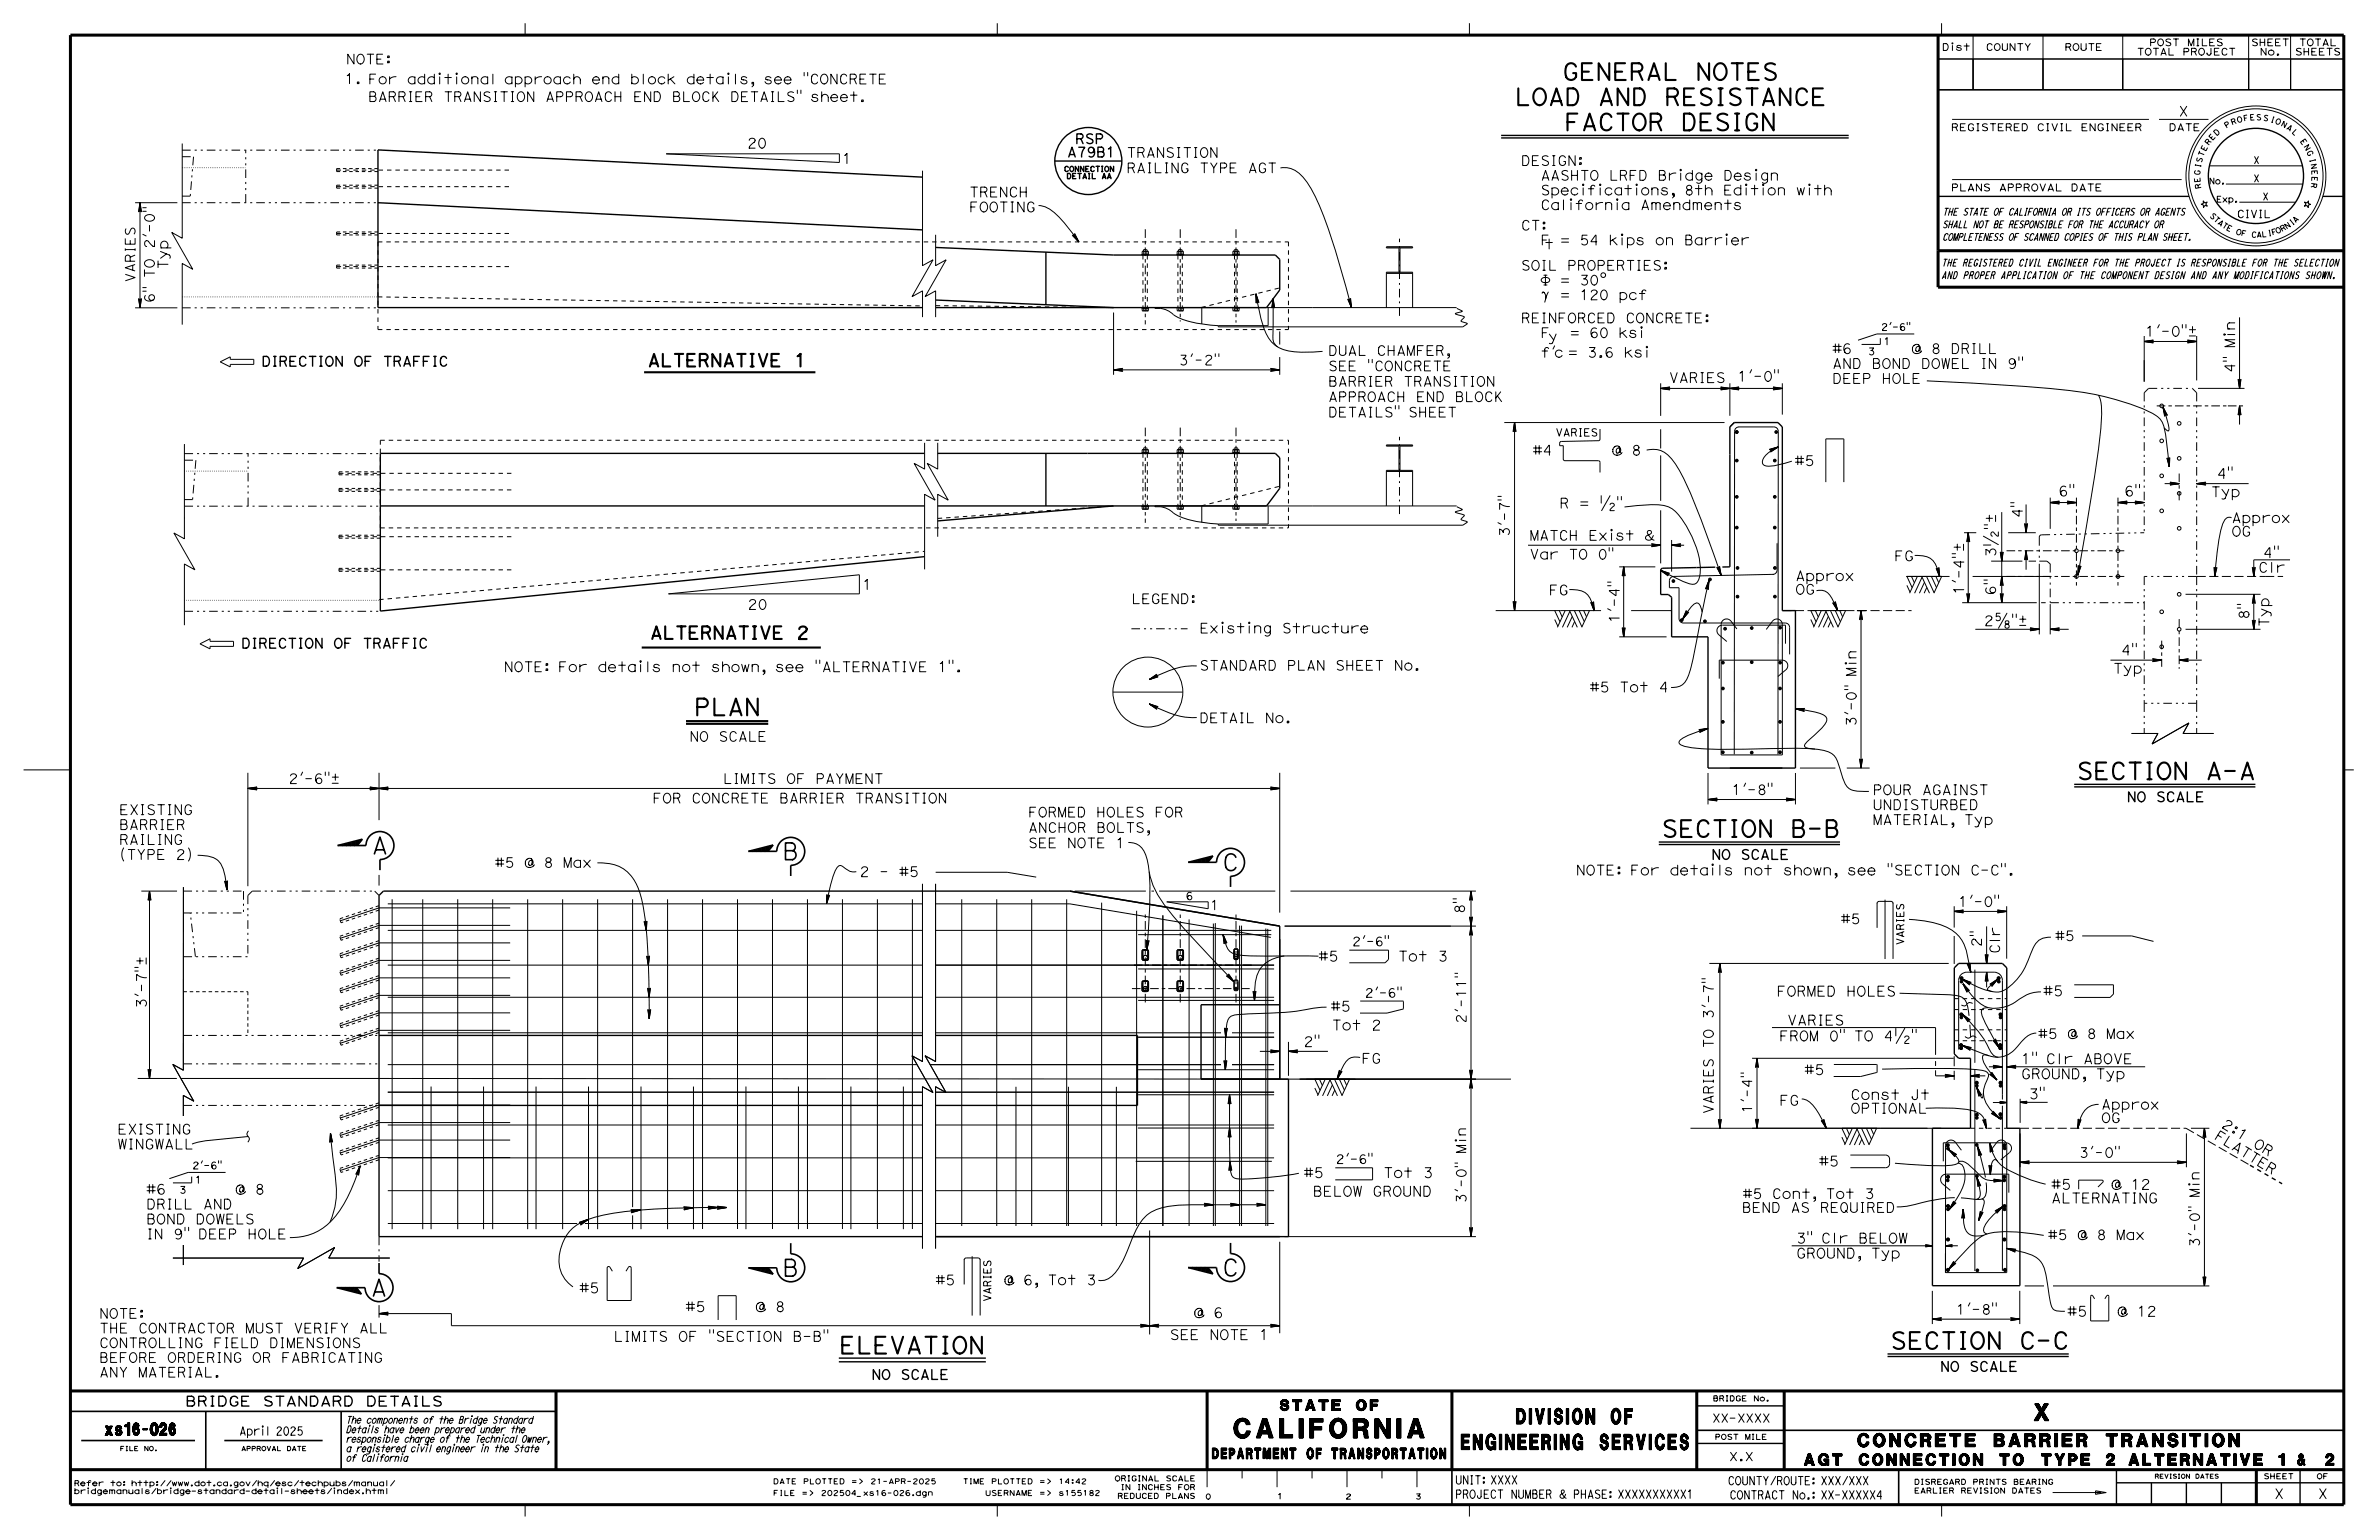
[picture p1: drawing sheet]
<svg xmlns="http://www.w3.org/2000/svg" width="432mm" height="279mm" viewBox="0 0 432 279" stroke-linecap="round" stroke-linejoin="round" font-family="sans-serif">
<defs><g id="words">
<text font-size="3.5" x="224" y="260.9">CALIFORNIA</text>
<g font-size="3">
<text x="283.6" y="14.5">GENERAL NOTES</text>
<text x="274.9" y="19.1">LOAD AND RESISTANCE</text>
<text x="284" y="23.7">FACTOR DESIGN</text>
<text x="126" y="129.8">PLAN</text>
<text x="376.9" y="141.4">SECTION A-A</text>
<text x="67.4" y="154.9">A</text>
<text x="142" y="156">B</text>
<text x="301.6" y="151.9">SECTION B-B</text>
<text x="221.8" y="158">C</text>
<text x="142" y="231.5">B</text>
<text x="221.8" y="231.5">C</text>
<text x="67.2" y="235.1">A</text>
<text x="152.3" y="245.6">ELEVATION</text>
<text x="343.1" y="244.7">SECTION C-C</text>
<text x="369.2" y="257.7">X</text>
</g>
<g font-size="2.8">
<text x="265.2" y="263">ENGINEERING SERVICES</text>
<text x="275.2" y="258.3">DIVISION OF</text>
</g>
<text font-size="2.4" x="337.2" y="262.5">CONCRETE BARRIER TRANSITION</text>
<g font-size="2.3">
<text x="117.6" y="66.5">ALTERNATIVE 1</text>
<text x="118" y="115.9">ALTERNATIVE 2</text>
</g>
<text font-size="2.2" x="19.1" y="260.4">xs16-026</text>
<g font-size="1.9">
<text x="232.3" y="255.9">STATE OF</text>
<text x="220" y="264.7">DEPARTMENT OF TRANSPORTATION</text>
</g>
<g font-size="1.8">
<text x="62.8" y="11.6">NOTE:</text>
<text x="62.6" y="15.2">1. For additional approach end block details, see &quot;CONCRETE</text>
<text x="66.8" y="18.4">BARRIER TRANSITION APPROACH END BLOCK DETAILS&quot; sheet.</text>
<text x="395.4" y="21.1">X</text>
<text x="135.6" y="26.9">20</text>
<text x="152.8" y="29.7">1</text>
<text x="193.7" y="28.5">A79B1</text>
<text x="195.1" y="26.1">RSP</text>
<text x="204.5" y="28.6">TRANSITION</text>
<text x="175.9" y="35.7">TRENCH</text>
<text x="204.5" y="31.3">RAILING TYPE AGT</text>
<text x="276.1" y="30">DESIGN:</text>
<text x="276.9" y="31.8">AASHTO LRFD Bridge Design</text>
<text x="175.9" y="38.5">FOOTING</text>
<text x="276.1" y="41.8">CT:</text>
<text x="28" y="45.1" transform="rotate(-90 28 45.1)">2'-0&quot;</text>
<text x="24.5" y="51.2" transform="rotate(-90 24.5 51.2)">VARIES</text>
<text x="30.5" y="48.9" transform="rotate(-90 30.5 48.9)">Typ</text>
<text x="276.1" y="49">SOIL PROPERTIES:</text>
<text x="28" y="54.9" transform="rotate(-90 28 54.9)">6&quot; TO</text>
<text x="276.1" y="58.6">REINFORCED CONCRETE:</text>
<text x="241.1" y="64.5">DUAL CHAMFER,</text>
<text x="281" y="61.9">y</text>
<text x="282.1" y="64.8">c</text>
<text x="332.6" y="64.1">#6</text>
<text x="343" y="64.1">@ 8 DRILL</text>
<text x="389.3" y="61">1'-0&quot;±</text>
<text x="47.5" y="66.4">DIRECTION OF TRAFFIC</text>
<text x="213.9" y="66.2">3'-2&quot;</text>
<text x="241.1" y="70.1">BARRIER TRANSITION</text>
<text x="241.1" y="67.3">SEE &quot;CONCRETE</text>
<text x="302.9" y="69.4">VARIES</text>
<text x="315.3" y="69.2">1'-0&quot;</text>
<text x="332.6" y="69.6">DEEP HOLE</text>
<text x="332.6" y="66.9">AND BOND DOWEL IN 9&quot;</text>
<text x="405.6" y="67.6" transform="rotate(-90 405.6 67.6)">4&quot; Min</text>
<text x="241.1" y="75.7">DETAILS&quot; SHEET</text>
<text x="241.1" y="72.9">APPROACH END BLOCK</text>
<text x="278.2" y="82.6">#4</text>
<text x="290" y="82.6">@ 8</text>
<text x="325.7" y="84.5">#5</text>
<text x="373.6" y="90">6&quot;</text>
<text x="385.6" y="90">6&quot;</text>
<text x="283" y="92.2">R = ½&quot;</text>
<text x="401.3" y="90.1">Typ</text>
<text x="405" y="94.8">Approx</text>
<text x="274" y="97.4" transform="rotate(-90 274 97.4)">3'-7&quot;</text>
<text x="277.6" y="98">MATCH Exist &amp;</text>
<text x="277.6" y="101.4">Var TO 0&quot;</text>
<text x="343.8" y="101.8">FG</text>
<text x="362.3" y="101.1" transform="rotate(-90 362.3 101.1)">3½</text>
<text x="362.3" y="96.2" transform="rotate(-90 362.3 96.2)">&quot;±</text>
<text x="405" y="97.3">OG</text>
<text x="156.5" y="107">1</text>
<text x="281.1" y="107.9">FG</text>
<text x="325.9" y="107.8">OG</text>
<text x="325.9" y="105.4">Approx</text>
<text x="356.4" y="107.9" transform="rotate(-90 356.4 107.9)">1'-4&quot;±</text>
<text x="409.9" y="103.8">Clr</text>
<text x="135.7" y="110.6">20</text>
<text x="205.4" y="109.5">LEGEND:</text>
<text x="293.9" y="113" transform="rotate(-90 293.9 113)">1'-4&quot;</text>
<text x="360.1" y="113.5">2?&quot;±</text>
<text x="362.2" y="108" transform="rotate(-90 362.2 108)">6&quot;</text>
<text x="408.2" y="112.4" transform="rotate(-90 408.2 112.4)">8&quot;</text>
<text x="411.8" y="113.8" transform="rotate(-90 411.8 113.8)">Typ</text>
<text x="43.8" y="117.6">DIRECTION OF TRAFFIC</text>
<text x="217.7" y="114.9">Existing Structure</text>
<text x="91.4" y="121.9">NOTE: For details not shown, see &quot;ALTERNATIVE 1&quot;.</text>
<text x="217.7" y="121.6">STANDARD PLAN SHEET No.</text>
<text x="288.5" y="125.5">#5 Tot 4</text>
<text x="383.5" y="122.2">Typ</text>
<text x="217.7" y="131.1">DETAIL No.</text>
<text x="336.9" y="131.8" transform="rotate(-90 336.9 131.8)">3'-0&quot; Min</text>
<text x="125.1" y="134.5">NO SCALE</text>
<text x="52.4" y="142.2">2'-6&quot;±</text>
<text x="131.2" y="142.2">LIMITS OF PAYMENT</text>
<text x="21.6" y="147.8">EXISTING</text>
<text x="118.4" y="145.7">FOR CONCRETE BARRIER TRANSITION</text>
<text x="186.6" y="148.2">FORMED HOLES FOR</text>
<text x="314.3" y="144.2">1'-8&quot;</text>
<text x="339.9" y="149.6">MATERIAL, Typ</text>
<text x="339.9" y="146.9">UNDISTURBED</text>
<text x="339.9" y="144.2">POUR AGAINST</text>
<text x="386" y="145.5">NO SCALE</text>
<text x="21.6" y="155.9">(TYPE 2)</text>
<text x="21.6" y="153.2">RAILING</text>
<text x="21.6" y="150.5">BARRIER</text>
<text x="186.6" y="153.8">SEE NOTE 1</text>
<text x="186.6" y="151">ANCHOR BOLTS,</text>
<text x="310.6" y="155.9">NO SCALE</text>
<text x="89.8" y="157.4">#5 @ 8 Max</text>
<text x="156" y="159">2 - #5</text>
<text x="286" y="158.8">NOTE: For details not shown, see &quot;SECTION C-C&quot;.</text>
<text x="265.8" y="165.8" transform="rotate(-90 265.8 165.8)">8&quot;</text>
<text x="334.1" y="167.6">#5</text>
<text x="355.4" y="164.5">1'-0&quot;</text>
<text x="359.6" y="171.8" transform="rotate(-90 359.6 171.8)">2&quot;</text>
<text x="363" y="173" transform="rotate(-90 363 173)">Clr</text>
<text x="373" y="170.7">#5</text>
<text x="239.3" y="174.4">#5</text>
<text x="252" y="174.4">Tot 3</text>
<text x="26.6" y="182.9" transform="rotate(-90 26.6 182.9)">3'-7&quot;±</text>
<text x="241.5" y="183.5">#5</text>
<text x="266.1" y="185.7" transform="rotate(-90 266.1 185.7)">2'-11&quot;</text>
<text x="311" y="184.9" transform="rotate(-90 311 184.9)">3'-7&quot;</text>
<text x="322.5" y="180.7">FORMED HOLES</text>
<text x="324.4" y="186">VARIES</text>
<text x="370.8" y="180.7">#5</text>
<text x="236.6" y="189.9">2&quot;</text>
<text x="311" y="190.2" transform="rotate(-90 311 190.2)">TO</text>
<text x="322.9" y="188.9">FROM 0&quot; TO 4½&quot;</text>
<text x="369.9" y="188.4">#5 @ 8 Max</text>
<text x="247.1" y="192.9">FG</text>
<text x="327.5" y="195">#5</text>
<text x="366.8" y="195.7">GROUND, Typ</text>
<text x="366.8" y="193">1&quot; Clr ABOVE</text>
<text x="311" y="202.1" transform="rotate(-90 311 202.1)">VARIES</text>
<text x="318" y="202" transform="rotate(-90 318 202)">1'-4&quot;</text>
<text x="323" y="200.5">FG</text>
<text x="335.9" y="202">OPTIONAL</text>
<text x="335.9" y="199.5">Const Jt</text>
<text x="368.2" y="199.4">3&quot;</text>
<text x="381.4" y="203.7">OG</text>
<text x="381.4" y="201.3">Approx</text>
<text x="21.3" y="208.5">WINGWALL</text>
<text x="21.3" y="205.8">EXISTING</text>
<text x="377.3" y="210">3'-0&quot;</text>
<text x="401.8" y="206.5" transform="rotate(32 401.8 206.5)">F L A T T E R</text>
<text x="403.1" y="204.4" transform="rotate(32 403.1 204.4)">2 : 1</text>
<text x="408.8" y="208" transform="rotate(32 408.8 208)">O R</text>
<text x="236.6" y="213.7">#5</text>
<text x="249.3" y="213.7">Tot 3</text>
<text x="330.1" y="211.6">#5</text>
<text x="372.3" y="215.8">#5</text>
<text x="381" y="215.8">@ 12</text>
<text x="26.5" y="219.4">DRILL AND</text>
<text x="26.5" y="216.7">#6</text>
<text x="40.3" y="216.7">@ 8</text>
<text x="238.3" y="217">BELOW GROUND</text>
<text x="266.1" y="218.3" transform="rotate(-90 266.1 218.3)">3'-0&quot; Min</text>
<text x="316.2" y="220">BEND AS REQUIRED</text>
<text x="316.3" y="217.5">#5 Cont, Tot 3</text>
<text x="372.3" y="218.3">ALTERNATING</text>
<text x="26.5" y="224.8">IN 9&quot; DEEP HOLE</text>
<text x="26.5" y="222.1">BOND DOWELS</text>
<text x="326" y="225.5">3&quot; Clr BELOW</text>
<text x="371.7" y="224.9">#5 @ 8 Max</text>
<text x="399.2" y="226.3" transform="rotate(-90 399.2 226.3)">3'-0&quot; Min</text>
<text x="169.8" y="233.1">#5</text>
<text x="179.8" y="233.1">@ 6, Tot 3</text>
<text x="326" y="228.3">GROUND, Typ</text>
<text x="18" y="239.2">NOTE:</text>
<text x="105.1" y="234.6">#5</text>
<text x="124.4" y="238">#5</text>
<text x="134.8" y="238">@ 8</text>
<text x="216.6" y="239.1">@ 6</text>
<text x="355" y="238.4">1'-8&quot;</text>
<text x="375.2" y="238.8">#5</text>
<text x="382.5" y="238.8">@ 12</text>
<text x="18" y="244.5">CONTROLLING FIELD DIMENSIONS</text>
<text x="18" y="241.8">THE CONTRACTOR MUST VERIFY ALL</text>
<text x="111.4" y="243.4">LIMITS OF &quot;SECTION B-B&quot;</text>
<text x="212.3" y="243.1">SEE NOTE 1</text>
<text x="18" y="249.8">ANY MATERIAL.</text>
<text x="18" y="247.2">BEFORE ORDERING OR FABRICATING</text>
<text x="158.2" y="250.3">NO SCALE</text>
<text x="352.2" y="248.8">NO SCALE</text>
<text x="33.6" y="255.1">BRIDGE STANDARD DETAILS</text>
<text x="412.8" y="271.9">X</text>
<text x="420.7" y="271.9">X</text>
</g>
<text font-size="1.7" x="219.6" y="165.1">1</text>
<g font-size="1.6">
<text x="245.4" y="171.6">2'-6&quot;</text>
<text x="247.7" y="180.9">2'-6&quot;</text>
<text x="242.5" y="211.1">2'-6&quot;</text>
</g>
<g font-size="1.5">
<text x="43.4" y="260.4">April 2025</text>
<text x="310.7" y="258">XX-XXXX</text>
<text x="264.1" y="269.3">UNIT: XXXX</text>
<text x="313.6" y="269.4">COUNTY/ROUTE: XXX/XXX</text>
<text x="313.8" y="265">X.X</text>
<text x="264.1" y="271.8">PROJECT NUMBER &amp; PHASE: XXXXXXXXXX1</text>
<text x="313.9" y="272">CONTRACT No.: XX-XXXXX4</text>
</g>
<g font-size="1.4">
<text x="406" y="39.5">CIVIL</text>
<text x="282.3" y="79.1">VARIES</text>
<text x="215.2" y="163.2">6</text>
</g>
<g font-size="1.3">
<text x="354.1" y="23.7">REGISTERED CIVIL ENGINEER</text>
<text x="393.6" y="23.7">DATE</text>
<text x="409" y="29.7">X</text>
<text x="354.1" y="34.7">PLANS APPROVAL DATE</text>
<text x="409" y="33">X</text>
<text x="352.5" y="41.3">SHALL NOT BE RESPONSIBLE FOR THE ACCURACY OR</text>
<text x="352.5" y="39.1">THE STATE OF CALIFORNIA OR ITS OFFICERS OR AGENTS</text>
<text x="410.7" y="36.3">X</text>
<text x="352.5" y="43.6">COMPLETENESS OF SCANNED COPIES OF THIS PLAN SHEET.</text>
<text x="352.4" y="50.6">AND PROPER APPLICATION OF THE COMPONENT DESIGN AND ANY MODIFICATIONS SHOWN.</text>
<text x="352.4" y="48.3">THE REGISTERED CIVIL ENGINEER FOR THE PROJECT IS RESPONSIBLE FOR THE SELECTION</text>
<text x="341.4" y="60">2'-6&quot;</text>
<text x="339" y="64.4">3</text>
<text x="341.9" y="62.6">1</text>
<text x="345.6" y="171.5" transform="rotate(-90 345.6 171.5)">VARIES</text>
<text x="34.9" y="212.1">2'-6&quot;</text>
<text x="35.4" y="214.7">1</text>
<text x="32.5" y="216.5">3</text>
<text x="179.9" y="236.2" transform="rotate(-90 179.9 236.2)">VARIES</text>
<text x="62.8" y="263.4">a registered civil engineer in the State</text>
<text x="62.8" y="261.7">responsible charge of the Technical Owner,</text>
<text x="62.8" y="260">Details have been prepared under the</text>
<text x="62.8" y="258.2">The components of the Bridge Standard</text>
<text x="62.8" y="265.1">of California</text>
</g>
<g font-size="1.2">
<text x="352.5" y="9.2">Dist</text>
<text x="360.4" y="9.2">COUNTY</text>
<text x="374.7" y="9.2">ROUTE</text>
<text x="387.8" y="10">TOTAL PROJECT</text>
<text x="390.1" y="8.3">POST MILES</text>
<text x="408.6" y="8.3">SHEET</text>
<text x="410.2" y="10">No.</text>
<text x="416.5" y="10">SHEETS</text>
<text x="417.3" y="8.3">TOTAL</text>
</g>
<g font-size="1.1">
<text x="400.9" y="33.4">No.</text>
<text x="402.3" y="36.7">Exp.</text>
</g>
<g font-size="1">
<text x="404.1" y="23.3" transform="rotate(-31 404.1 23.3)">P</text>
<text x="405.1" y="22.7" transform="rotate(-20 405.1 22.7)">R</text>
<text x="406.1" y="22.3" transform="rotate(-15 406.1 22.3)">O</text>
<text x="407.3" y="22" transform="rotate(-10 407.3 22)">F</text>
<text x="408.4" y="21.8" transform="rotate(-4 408.4 21.8)">E</text>
<text x="409.5" y="21.8" transform="rotate(1 409.5 21.8)">S</text>
<text x="410.7" y="21.8" transform="rotate(12 410.7 21.8)">S</text>
<text x="412" y="22.1" transform="rotate(17 412 22.1)">I</text>
<text x="412.9" y="22.3" transform="rotate(22 412.9 22.3)">O</text>
<text x="413.9" y="22.8" transform="rotate(28 413.9 22.8)">N</text>
<text x="414.9" y="23.3" transform="rotate(33 414.9 23.3)">A</text>
<text x="399.6" y="29.6" transform="rotate(-74 399.6 29.6)">S</text>
<text x="399.9" y="28.5" transform="rotate(-69 399.9 28.5)">T</text>
<text x="400.3" y="27.5" transform="rotate(-63 400.3 27.5)">E</text>
<text x="400.9" y="26.4" transform="rotate(-53 400.9 26.4)">R</text>
<text x="401.5" y="25.5" transform="rotate(-47 401.5 25.5)">E</text>
<text x="402.3" y="24.7" transform="rotate(-42 402.3 24.7)">D</text>
<text x="415.9" y="24" transform="rotate(44 415.9 24)">L</text>
<text x="417.4" y="25.6" transform="rotate(55 417.4 25.6)">E</text>
<text x="418.1" y="26.6" transform="rotate(60 418.1 26.6)">N</text>
<text x="418.6" y="27.6" transform="rotate(65 418.6 27.6)">G</text>
<text x="419.2" y="28.9" transform="rotate(76 419.2 28.9)">I</text>
<text x="419.4" y="29.8" transform="rotate(81 419.4 29.8)">N</text>
<text x="399.3" y="31.8" transform="rotate(-85 399.3 31.8)">G</text>
<text x="399.4" y="33.1" transform="rotate(-96 399.4 33.1)">E</text>
<text x="399.4" y="30.5" transform="rotate(-79 399.4 30.5)">I</text>
<text x="399.6" y="34.2" transform="rotate(-101 399.6 34.2)">R</text>
<text x="419.5" y="33.1" transform="rotate(98 419.5 33.1)">R</text>
<text x="419.6" y="30.9" transform="rotate(87 419.6 30.9)">E</text>
<text x="419.6" y="32" transform="rotate(92 419.6 32)">E</text>
<text x="401" y="39.2" transform="rotate(46 401 39.2)">S</text>
<text x="401.7" y="39.9" transform="rotate(41 401.7 39.9)">T</text>
<text x="402.4" y="40.6" transform="rotate(37 402.4 40.6)">A</text>
<text x="403.2" y="41.1" transform="rotate(32 403.2 41.1)">T</text>
<text x="404" y="41.7" transform="rotate(27 404 41.7)">E</text>
<text x="415" y="41.6" transform="rotate(-34 415 41.6)">N</text>
<text x="416" y="40.9" transform="rotate(-38 416 40.9)">I</text>
<text x="416.6" y="40.5" transform="rotate(-43 416.6 40.5)">A</text>
<text x="405.7" y="42.4" transform="rotate(18 405.7 42.4)">O</text>
<text x="406.7" y="42.7" transform="rotate(13 406.7 42.7)">F</text>
<text x="408.6" y="43" transform="rotate(4 408.6 43)">C</text>
<text x="409.6" y="43.1" transform="rotate(-1 409.6 43.1)">A</text>
<text x="410.5" y="43" transform="rotate(-6 410.5 43)">L</text>
<text x="411.7" y="42.9" transform="rotate(-10 411.7 42.9)">I</text>
<text x="412.4" y="42.7" transform="rotate(-15 412.4 42.7)">F</text>
<text x="413.3" y="42.4" transform="rotate(-24 413.3 42.4)">O</text>
<text x="414.2" y="42.1" transform="rotate(-29 414.2 42.1)">R</text>
<text x="310.9" y="254.2">BRIDGE No.</text>
<text x="311.2" y="261.2">POST MILE</text>
<text x="13.4" y="269.6">Refer to: http://www.dot.ca.gov/hq/esc/techpubs/manual/</text>
<text x="140.3" y="269.2">DATE PLOTTED =&gt;</text>
<text x="158" y="269.2">21-APR-2025</text>
<text x="174.7" y="269.2">TIME PLOTTED =&gt;</text>
<text x="192.1" y="269.2">14:42</text>
<text x="202.3" y="268.7">ORIGINAL SCALE</text>
<text x="347.4" y="269.3">DISREGARD PRINTS BEARING</text>
<text x="410.8" y="268.3">SHEET</text>
<text x="420.5" y="268.3">OF</text>
<text x="13.4" y="271">bridgemanuals/bridge-standard-detail-sheets/index.html</text>
<text x="140.3" y="271.3">FILE =&gt;</text>
<text x="149" y="271.3">202504_xs16-026.dgn</text>
<text x="178.8" y="271.3">USERNAME =&gt;</text>
<text x="192.1" y="271.3">s155182</text>
<text x="202.8" y="271.9">REDUCED PLANS</text>
<text x="203.4" y="270.3">IN INCHES FOR</text>
<text x="218.8" y="272">0</text>
<text x="231.8" y="271.9">1</text>
<text x="244.2" y="272">2</text>
<text x="256.9" y="272">3</text>
<text x="347.4" y="270.9">EARLIER REVISION DATES</text>
</g>
<g font-size=".9">
<text x="193.1" y="31.1">CONNECTION</text>
<text x="193.6" y="32.4">DETAIL AA</text>
</g>
<g font-size=".8">
<text x="21.8" y="263.2">FILE NO.</text>
<text x="43.8" y="263.2">APPROVAL DATE</text>
<text x="391.1" y="268.2">REVISION DATES</text>
</g>
</g></defs>
<g fill="none" stroke="#000" stroke-width=".25">
<path d="M68.6 36.8l98.8 4.9M167.4 32.1l-98.8-4.9v28.6h98.8M169.9 44.9l32.2 1.4h29.4l.8 .8v5.5l-2.4 3.2h-60M169.9 54.4l32.2 1.4M189.8 45.7v9.6M69 91.8h98.8M167.8 82.3h-98.8v28.6l98.8-9.9M170.2 82.3h61.3l.8 .8v5.5l-2.4 3.2h-59.7M189.8 82.3v9.5M202.1 91.8l-31.9 2.7M312.6 102.9l1.4-.1v-25.3l.8-.8h7.9l.8 .8v33.3h2.4v28.5h-15.9v-23.8h-6.6v-7.1l-.6-.5h-1.4v-4.4l.2-.4h.2l9.5-.2M301.1 153.2h32.9"/>
<path d="M301.1 152.8h32.9M376.5 142.8h32.9M376.5 142.3h32.9M354.7 175.6l.8-.8h7.9l.8 .8v29.1h2.4v28.6h-15.9v-28.6h7v-12.7h-2.2l-.8-.8zM68.8 187.9h98.6M169.8 187.9h36.7v12.7h-36.7M232.3 195.8v-27.8l-38.1-6.3h-124.6l-.8 .8v61.9h98.6M232.3 182.3h-14.3v13.5h15.9v28.6h-64M68.8 200.6h98.7M152.3 246.4h26.6M152.3 247.1h26.6M308 255.1h15.8"/>
<path d="M342.6 246.1h32.9M342.6 245.6h32.9M308 261.9h15.8M384.1 266.6v6.4M384.1 269h41.3M390.5 269v4M396.8 269v4M403.2 269v4M417.5 266.6v6.4"/>
<circle cx="356" cy="177.5" r=".08"/>
<circle cx="356" cy="177.5" r=".25"/>
<circle cx="356" cy="177.5" r=".16"/>
<circle cx="362.8" cy="177.5" r=".16"/>
<circle cx="362.8" cy="177.5" r=".08"/>
<circle cx="362.8" cy="177.5" r=".25"/>
<circle cx="355.9" cy="189.6" r=".08"/>
<circle cx="355.9" cy="189.6" r=".25"/>
<circle cx="355.9" cy="189.6" r=".16"/>
<circle cx="356" cy="184.1" r=".25"/>
<circle cx="356" cy="184.1" r=".16"/>
<circle cx="356" cy="184.1" r=".08"/>
<circle cx="358.8" cy="196.5" r=".16"/>
<circle cx="358.8" cy="196.5" r=".08"/>
<circle cx="358.8" cy="196.5" r=".25"/>
<circle cx="363.1" cy="189.6" r=".08"/>
<circle cx="363.1" cy="189.6" r=".25"/>
<circle cx="363.1" cy="189.6" r=".16"/>
<circle cx="363.1" cy="184.1" r=".08"/>
<circle cx="363.1" cy="196.5" r=".08"/>
<circle cx="363.1" cy="184.1" r=".25"/>
<circle cx="363.1" cy="196.5" r=".25"/>
<circle cx="363.1" cy="184.1" r=".16"/>
<circle cx="363.1" cy="196.5" r=".16"/>
<circle cx="353.5" cy="207.8" r=".08"/>
<circle cx="353.5" cy="207.8" r=".25"/>
<circle cx="353.5" cy="207.8" r=".16"/>
<circle cx="353.6" cy="218.8" r=".08"/>
<circle cx="353.6" cy="213.5" r=".08"/>
<circle cx="353.6" cy="213.5" r=".25"/>
<circle cx="353.6" cy="218.8" r=".25"/>
<circle cx="353.6" cy="213.5" r=".16"/>
<circle cx="353.6" cy="218.8" r=".16"/>
<circle cx="358.8" cy="202.3" r=".16"/>
<circle cx="358.8" cy="202.3" r=".08"/>
<circle cx="358.8" cy="202.3" r=".25"/>
<circle cx="363.1" cy="202.2" r=".08"/>
<circle cx="363.1" cy="202.2" r=".25"/>
<circle cx="363.1" cy="202.2" r=".16"/>
<circle cx="363.8" cy="213.5" r=".16"/>
<circle cx="363.8" cy="207.8" r=".16"/>
<circle cx="363.8" cy="207.8" r=".08"/>
<circle cx="363.8" cy="213.5" r=".08"/>
<circle cx="363.8" cy="213.5" r=".25"/>
<circle cx="363.8" cy="207.8" r=".25"/>
<circle cx="363.8" cy="218.8" r=".08"/>
<circle cx="363.8" cy="218.8" r=".25"/>
<circle cx="363.8" cy="218.8" r=".16"/>
<circle cx="353.5" cy="230.4" r=".16"/>
<circle cx="353.5" cy="230.4" r=".08"/>
<circle cx="353.6" cy="230.4" r=".25"/>
<circle cx="353.6" cy="224.9" r=".08"/>
<circle cx="353.6" cy="224.9" r=".25"/>
<circle cx="353.6" cy="224.9" r=".16"/>
<circle cx="363.8" cy="224.9" r=".16"/>
<circle cx="363.8" cy="224.9" r=".08"/>
<circle cx="363.8" cy="224.9" r=".25"/>
<circle cx="363.9" cy="230.4" r=".08"/>
<circle cx="363.9" cy="230.4" r=".25"/>
<circle cx="363.9" cy="230.4" r=".16"/>
</g>
<g fill="none" stroke="#000" stroke-width=".18" stroke-dasharray="1.6 .7 .4 .7 .4 .7" stroke-linecap="butt">
<path d="M33 27.2h35.6M33 36.8h35.6M33 28.4h2.1M33 35.6h1.5M35.1 28.4l-.6 7.2M44.6 36.8v-9.6M33 55.8h35.6M389.2 71.3v25.4M390 70.5h7.9M390 70.5l-.8 .8M397.9 70.5l.8 .8M398.7 71.3v33.3"/>
<path d="M33.5 82.3h35.5M33.5 91.8h35.5M33.5 83.5h2.1M33.5 90.6h1.5M35.6 83.5l-.6 7.1M45 91.8v-9.5M370.1 97.4v4.4M370.5 97l18.7-.3M370.5 97l-.2 .1-.2 .3M33.5 110.9h35.5M370.1 101.8h1.4M371.5 101.8l.6 .5"/>
<path d="M372.1 102.3v7M372.1 109.3h17.1M389.2 104.6v23M398.7 104.6v23M398.7 104.6h-9.5M389.2 127.6v5.4M398.7 127.6h-9.5M398.7 127.6v5.4M33.3 173.6h11.7M33.3 165.6h10.9M33.3 161.7h10.9M35.5 173.6l-1-8"/>
<path d="M44.2 161.7v3.9M45 162.5v11.1M45.8 161.7h22.2M45.8 161.7l-.8 .8M68 161.7l.8 .8M33.3 187.9h35.5M33.3 193h35.5M33.3 200.6h35.5M68.8 224.4v3.8"/>
</g>
<circle cx="33.5" cy="94" r=".08" fill="#000"/>
<path d="M33 30.4h11.6M33 53.9h35.6M33.5 85.5h11.5M33.5 108.9h35.5" fill="none" stroke="#000" stroke-width=".18" stroke-dasharray=".1 .3" stroke-linecap="butt"/>
<g fill="none" stroke="#000" stroke-width=".18" stroke-dasharray=".8 .7" stroke-linecap="butt">
<path d="M61.1 30.9h31.3M61.1 33.9h31.3M61.1 42.4h31.3M61.1 48.4h31.3M68.6 53.9l98.8 1.6M68.6 43.9h165.3M68.6 59.8h165.3M68.6 43.9v15.9M169.8 55.5l32.3 .3M207.5 46.3v9.5M208.2 46.3v9.5M213.6 55.9v-.1"/>
<path d="M213.7 56.4v-.5M213.8 46.3v9.5M213.9 55.8h-.3M213.9 55.9v.5M213.9 56.4h-.2M214.5 55.9v.5M214.5 56.4h-.6M214.5 56.4h.3M214.5 55.8h-.6M214.6 46.3v9.5M214.7 56.4h-1M214.7 56.4h.1"/>
<path d="M214.8 56.4v-.5M214.9 55.9h-1.3M214.9 55.9v-.1M214.9 55.8h-.4M218 55.8l14.3-3.6M223.7 55.9v-.1M223.8 56.4v-.5M224 55.8h-.3M224.1 55.9v.5M224.1 56.4h-.3M224.1 46.3v9.5M224.6 46.3v9.5"/>
<path d="M224.6 55.9v.5M224.6 56.4h-.5M224.6 56.4h.3M224.7 55.8h-.7M224.8 56.4h-1M224.8 56.4h.1M224.9 56.4v-.5M225 55.9h-1.3M225 55.9v-.1M225 55.8h-.3M233.9 43.9v15.9M69 79.9h164.9"/>
<path d="M69 79.9v15.9M233.9 79.9v15.9M61.5 97.4h31.3M61.5 85.9h31.3M61.5 88.9h31.3M69 95.8h164.9M170.2 94.1l31.9-2.3M207.5 82.3v9.5M208.2 82.3v9.5M213.6 91.9v-.1M213.7 92.3v-.4M213.7 92.4v-.1"/>
<path d="M213.8 82.3v9.5M213.9 91.8h-.3M213.9 91.9v.4M213.9 92.3h-.2M214.5 91.9v.4M214.5 92.3h-.6M214.5 92.3h.3M214.5 91.8h-.6M214.6 82.3v9.5M214.7 92.4h-1M214.7 92.4l.1-.1M214.8 92.3v-.4"/>
<path d="M214.9 91.9h-1.3M214.9 91.9v-.1M214.9 91.8h-.4M218 91.8l14.3-3.6M223.7 91.9v-.1M223.8 92.3v-.4M223.8 92.4v-.1M224 91.8h-.3M224.1 91.9v.4M224.1 92.3h-.3M224.1 82.3v9.5M224.6 82.3v9.5"/>
<path d="M224.6 91.9v.4M224.6 92.3h-.5M224.6 92.3h.3M224.7 91.8h-.7M224.8 92.4h-1M224.8 92.4l.1-.1M224.9 92.3v-.4M225 91.9h-1.3M225 91.9v-.1M225 91.8h-.3M61.5 103.4h31.3M68.8 108.8l99-8.8"/>
<path d="M354.7 181.2h9.5M354.7 183.2h9.5M354.7 186.8h9.5M354.7 188.8h9.5M357.7 204.7h6.5"/>
</g>
<g fill="none" stroke="#000" stroke-width=".18">
<path d="M95.3 4.2v2.2M181 4.2v2.2M266.7 4.2v2.2M33.1 26v17.2l-1.9-1 3.8 6.7-1.9-1.1v11.1M120.9 27.9h31.5v1.6zM167.4 31v17.2l1.9-1.1-3.8 6.7 1.9-1v4.7M169.8 42.6v5.6l1.9-1.1-3.8 6.7 1.9-1v4.7M202.1 56.7v11.3M207.2 46.2h1.3v.1h-1.3zM207.2 55.8h1.3v.1h-1.3zM207.3 46.1l.1 .1M207.3 45.6h1.1"/>
<path d="M207.3 56.4h1.1M207.3 46.1h.3M207.3 45.6h.3M207.3 56.4h.3M207.3 45.6v.5M207.3 55.9v.5M207.5 45.6l.1-.3h.5l.1 .3M207.6 45.6v.5M207.6 55.9v.5M207.6 46.1h.6M207.6 45.6h.6M207.6 56.4h.6"/>
<path d="M208.2 46.1h.2M208.2 45.6h.2M208.2 56.4h.2M208.2 45.6v.5M208.2 55.9v.5M208.4 45.6v.5M208.4 55.9v.5M208.4 46.1v.1M213 57.1a16.4 16.4 0 0 0 8.1 2M213.6 46.2h1.3v.1h-1.3zM213.7 45.6h1.1M213.7 46.1v.1"/>
<path d="M213.7 46.1h.2M213.7 45.6h.2M213.7 45.6v.5M213.9 45.6l.1-.3h.5v.3M213.9 46.1h.6M213.9 45.6h.6M213.9 45.6v.5M214.5 46.1h.3M214.5 45.6h.3M214.5 45.6v.5M214.8 46.1l-.1 .1M214.8 45.6v.5"/>
<path d="M218.1 55.8v3M223.7 46.2h1.3v.1h-1.3zM223.8 46.1h.3M223.8 45.6h.3M223.8 45.6v.5M223.8 45.6h1.1M223.8 46.1v.1M224 45.6l.1-.3h.5l.1 .3M224.1 46.1h.5M224.1 45.6h.5M224.1 45.6v.5M224.6 46.1h.3"/>
<path d="M224.6 45.6h.3M224.6 45.6v.5M224.9 46.1l-.1 .1M224.9 45.6v.5M230.2 55.8v3.3h-9.1M251.6 55.8v-6.4h2.3v-4.4h-2.3v-.2h4.8v.2h-2.3v4.4h2.3v6.4M251.6 49.6h4.8M264.4 55.8h-54.8v.2a4.1 4.1 0 0 1 3.4 1.1M264.4 56l1 .5-1.3 .4 1.7 .6-.6 .8 1.1 .4-.8 .6h-44.4v-.2M40 65.7l1.8-1v.5h4.3v.9h-4.3v.5zM202.1 67.1h30.2M202.1 67.1l1.6 .1"/>
<path d="M202.1 67.1l1.7 .3-.1-.2M202.1 67.1l1.7 .2M203.7 67l-1.6 .1M203.7 67v.2M203.7 67l.1-.2-1.7 .3M203.8 66.9l-1.7 .2M230.6 66.9l1.7 .2M230.7 67v.2M230.7 67l-.1-.2 1.7 .3M230.7 67l1.6 .1M232.3 67.1l-1.6 .1M232.3 64.8v3.2"/>
<path d="M232.3 67.1l-1.7 .2M232.3 67.1l-1.7 .3 .1-.2M273 76.7h40M274.8 78.2h.2M274.9 76.7v34.1M274.9 76.7l.3 1.6-.2-.1M274.9 76.7l-.1 1.5M274.9 76.7l.2 1.6M274.9 76.7l-.2 1.6M274.9 76.7l.1 1.5M274.9 76.7l-.3 1.6 .2-.1M301.4 70.5l1.7 .3-.1-.2"/>
<path d="M301.4 70.5l1.6 .2M301.4 70.5h22.1M301.4 70.5l1.6 .1M301.4 70.5h1.6M301.4 77.9v3.5M303 70.4l-1.6 .1M303 70.3l.1-.1-1.7 .3M303 70.3l-1.6 .2M303 70.3v.3M312.4 70.3l3.2 .4M312.4 70.3l3.2 .3M312.4 70.3l-.1-.1 3.3 .6v-.2"/>
<path d="M312.4 70.3v.3M312.4 70.4l3.1 .1M314 69.5v5.9M314.8 76.7l-.8 .8M315.5 70.4l-3.1 .1M315.6 70.3v-.1l-3.3 .6 .1-.2M315.6 70.3l-3.2 .3M315.6 70.3v.3M315.6 77.5h6.4a.79 .79 0 0 1 .8 .7l-.1 58.7M315.6 70.3l-3.2 .4M315.6 77.5a.79 .79 0 0 0-.8 .7v58.7M321.9 70.3l1.6 .2"/>
<path d="M321.9 70.3l-.1-.1 1.7 .3M321.9 70.3v.3M322 70.4l1.5 .1M323.5 70.5h-1.5M323.5 70.5l-1.6 .1M323.5 69.5v5.7M323.5 70.5l-1.7 .3 .1-.2M323.5 70.5l-1.6 .2M380.9 71.7a6.7 6.7 0 0 1 .5 3.9 194.6 194.6 0 0 1-2.9 21.2l-1.3 7.5M389.2 65.3v3.9M389.2 62h9.5M389.2 62l1.6 .1"/>
<path d="M389.2 62h1.5M389.2 62l1.6 .2v-.1M389.2 62l1.6 .2M390.7 61.9l-1.5 .1M390.8 61.8v-.1l-1.6 .3M390.8 61.8l-1.6 .2M390.8 61.8v.3M390.8 61.7l-1.6 .3M397.1 61.7l1.6 .3M397.1 61.8l-.1-.1 1.7 .3M397.1 61.8v.3M397.1 61.8l1.6 .2"/>
<path d="M397.2 61.9l1.5 .1M398.7 62l-1.6 .1M398.7 62h-1.5M398.7 61v8M398.7 62l-1.7 .2 .1-.1M398.7 62l-1.6 .2M399 70.5h8.4M406.5 73.6v3.4M33.5 80.6v17.2l-1.9-1.1 3.8 6.7-1.9-1.1v11.1M167.8 80.3v4.8l-1.9-1 3.8 6.6-1.9-1v13.6M170.2 80.3v4.8l-1.9-1 3.8 6.6-1.9-1v7.7M207.2 82.1h1.3v.1h-1.3z"/>
<path d="M207.2 91.8h1.3v.1h-1.3zM207.3 82.1h.1M207.3 81.6h1.1M207.3 92.3h1.1M207.3 82.1h.3M207.3 81.6h.3M207.3 92.3h.3M207.3 81.6v.5M207.3 91.9v.4M207.5 81.6l.1-.4h.5l.1 .4M207.6 81.6v.5M207.6 91.9v.4"/>
<path d="M207.6 82.1h.6M207.6 81.6h.6M207.6 92.3h.6M208.2 82.1h.2M208.2 81.6h.2M208.2 92.3h.2M208.2 81.6v.5M208.2 91.9v.4M208.4 81.6v.5M208.4 91.9v.4M208.4 82.1h.1M213.6 82.1h1.3v.1h-1.3z"/>
<path d="M213.7 81.6h1.1M213.7 82.1h.1M213.7 82.1h.2M213.7 81.6h.2M213.7 81.6v.5M213.9 81.6l.1-.4h.5v.4M213.9 82.1h.6M213.9 81.6h.6M213.9 81.6v.5M214.5 82.1h.3M214.5 81.6h.3M214.5 81.6v.5"/>
<path d="M214.8 82.1h-.1M214.8 81.6v.5M218.1 91.8v3M223.7 82.1h1.3v.1h-1.3zM223.8 82.1h.3M223.8 81.6h.3M223.8 81.6v.5M223.8 81.6h1.1M223.8 82.1h.1M224 81.6l.1-.4h.5l.1 .4M224.1 82.1h.5M224.1 81.6h.5"/>
<path d="M224.1 81.6v.5M224.6 82.1h.3M224.6 81.6h.3M224.6 81.6v.5M224.9 82.1h-.1M224.9 81.6v.5M230.2 91.8v3.3h-9.1M251.6 91.8v-6.5h2.3v-4.4h-2.3v-.1h4.8v.1h-2.3v4.4h2.3v6.5M251.6 85.5h4.8M264.4 91.8h-54.8v.1a4.5 4.5 0 0 1 3.7 1.4 18.8 18.8 0 0 0 7.8 1.8M264.4 91.9l1 .6-1.3 .4 1.7 .6-.6 .7 1.1 .5-.8 .6h-44.4v-.2M277.3 98.9h24.1"/>
<path d="M299.8 98.7l1.6 .2M299.8 98.8v-.2l1.6 .3M299.8 98.8v.3M299.8 98.8l1.6 .1M299.9 98.8l1.5 .1M301.4 98.9l-1.5 .1M301.4 98.9l-1.6 .2M301.4 92.6v9.6M301.4 98.9l-1.6 .3v-.1M303.4 98.9l1.6 .2M303.4 98.9l1.5 .1M303.4 98.9l1.7 .3-.1-.1"/>
<path d="M303.4 98.9h2.3M304.9 98.8l-1.5 .1M305 98.8l-1.6 .1M305 98.8l.1-.2-1.7 .3M305 98.8v.3M305 98.7l-1.6 .2M322.5 98.6v4.8a.79 .79 0 0 1-.7 .8M323.4 84.9h.1M323.5 88.1h.1M356.5 96.7h2.2M357.1 98.2h.3M357.2 96.7l-.2 1.6 .1-.1"/>
<path d="M357.2 96.7l.2 1.5M357.2 96.7v12.6M357.2 96.7l.3 1.6-.1-.1M357.2 96.7l-.1 1.5M357.2 96.7v1.5M357.2 96.7l.3 1.6M357.2 96.7l.1 1.5M357.2 96.7l-.2 1.6M367.5 95l.2 1.7M367.6 95.1h.3M367.6 95.1l-.1-.1 .2 1.7M367.6 95.1l.1 1.6"/>
<path d="M367.7 95.1v1.6M367.7 91.5v5.2M367.7 99.9v3.5M367.8 95.1l-.1 1.6M367.9 95.1l.1-.1-.3 1.7M367.9 95.1l-.2 1.6M368 95l-.3 1.7M372.1 91.2h4.8M372.1 90.3v5.6M372.1 91.2l1.6 .1M372.1 91.2h1.6M372.1 91.2l1.7 .3-.1-.2"/>
<path d="M372.1 91.2l1.6 .2M373.7 91.1l-1.6 .1M373.7 91v.3M373.7 91l.1-.1-1.7 .3M373.7 91l-1.6 .2M375.3 91l1.6 .2M375.3 91l-.1-.1 1.7 .3M375.3 91v.3M375.3 91.1l1.6 .1M376.9 91.2h-1.6M376.9 91.2l-1.7 .3 .1-.2M376.9 91.2l-1.6 .2"/>
<path d="M376.9 91.2l-1.6 .1M384.4 91.2l1.7 .3-.1-.2M384.4 91.2h4.8M384.4 91.2l1.6 .1M384.4 91.2h1.6M384.4 91.2l1.6 .2M386 91.1l-1.6 .1M386 91l.1-.1-1.7 .3M386 91l-1.6 .2M386 91v.3M387.6 91l1.6 .2M387.6 91l-.1-.1 1.7 .3"/>
<path d="M387.6 91v.3M387.6 91.1l1.6 .1M389.2 91.2h-1.6M389.2 91.2l-1.7 .3 .1-.2M389.2 91.2l-1.6 .2M389.2 91.2l-1.6 .1M392.9 87.7h2.6M393.9 87.5l1.6 .2M394 87.6l-.1-.1 1.6 .2M394 87.6v.3M394 87.6l1.5 .1M394 87.7h1.5"/>
<path d="M395.5 87.7l-1.5 .2M395.5 87.7l-1.5 .1M395.5 87.7l-1.6 .3 .1-.1M395.5 87.7l-1.6 .3M398.6 81.5h.1M398.7 83.4h.1M398.7 87.7h9.4M398.7 87.7l1.6 .3M398.7 87.7l1.6 .2M398.7 87.7l1.5 .1M398.7 87.7l1.7 .3-.1-.1M400.2 87.7h-1.5"/>
<path d="M400.3 87.6l.1-.1-1.7 .2M400.3 87.6l-1.6 .1M400.3 87.6v.3M400.3 87.5l-1.6 .2M274.7 109.2l.2 1.6M274.8 109.2h.2M274.8 109.2l-.2-.1 .3 1.7M274.8 109.2l.1 1.6M275 109.2l-.1 1.6M275 109.2l.2-.1-.3 1.7M275.1 109.2l-.2 1.6M282.2 110.8l.9 2"/>
<path d="M282.2 112.4l.6 1.2M283 110.8l.5 1.1M283.3 110.8h7.3M284.1 110.8l-1.4 3M284.8 107a4.4 4.4 0 0 1 3.3 .9 6.6 6.6 0 0 1 1.3 2.9M284.9 110.8l1.4 3M284.9 110.9l-1.3 2.9M285.4 111.8l-.9 2M285.8 110.8l1.3 2.9M285.8 112.8l-.5 1M286.6 110.8l1 2M287.4 110.8l.6 1.1"/>
<path d="M288.5 110.8l-1.4 3M288.8 109.3l.6 1.5M288.9 109.3h-.2l.7 1.5M288.9 109.3l.5 1.5M288.9 109.3l.1 .1M288.9 109.4l.5 1.4M289 109.4l.4 1.4M289.1 109.3l.3 1.5M289.1 109.3l.2-.1 .1 1.6M289.1 109.3l-.1 .1M289.2 109.2l.2 1.6M293.9 102.8h6.5"/>
<path d="M293.9 115.5h8.6M294.5 113.9l.2 1.6M294.6 114h.2M294.6 114l-.2-.1 .3 1.6M294.6 114l.1 1.5M294.7 102.8l.1 1.6M294.7 102.8l-.3 1.7 .2-.1M294.7 102.8v12.7M294.7 102.8l.3 1.7-.2-.1M294.7 102.8l-.1 1.6M294.7 102.8l.2 1.7M294.7 102.8l-.2 1.7"/>
<path d="M294.8 114l-.1 1.5M294.8 114l.2-.1-.3 1.6M294.8 104.4h-.2M294.9 113.9l-.2 1.6M296.1 110.8h7.3M304.8 112.2a.79 .79 0 0 0 .7 .8M305.5 113h18.5a.79 .79 0 0 1 .8 .8v4.9M306.1 110.8l-.7 1.5M306.1 110.9v-.1l-.7 1.5M306.1 110.9l-.7 1.4M306.1 110.9l.1 .2M306.2 111l-.8 1.3"/>
<path d="M306.2 111.1h.3l-1.1 1.2M306.2 111.1l-.8 1.2M306.3 111.1l-.9 1.2M306.4 111.1l-1 1.2M308.9 111l-.4-1.3-.3-.2-.3-.1a4.3 4.3 0 0 0-1.9 1.9l-.6 1M309.8 106.8h-.1M310.2 105.3l-.4 1.5M310.2 105.3l-.3 1.5M310.2 105.3l-.2 1.6M310.2 105.3l-1.9 9a55.2 55.2 0 0 1-2 8.6 2.73 2.73 0 0 1-3 1.8M310.2 105.3l-.1 1.7-.3-.2M310.2 105.3l-.5 1.5"/>
<path d="M310.2 105.3l-.7 1.6 .2-.1M310.2 105.3l-.6 1.5M313.4 116.4l-1.4-1.2a.99 .99 0 0 1-.3-1.1 .99 .99 0 0 1 .9-.7h11.5v3.4M315.2 114.1l-1-1.4a.99 .99 0 0 0-1.1-.4 .99 .99 0 0 0-.7 1v23.7h11.1v-23.7a.99 .99 0 0 0-.7-.9 .99 .99 0 0 0-1.1 .3l-1.1 1.5M321.9 104.2l-18.1 .4a.79 .79 0 0 0-.8 .8v1.2h1.8v5.7M328.7 112.4l.5 1.2M329.5 110.8l.5 1.1M330.6 110.8l-1.4 3M331.4 110.8l1.4 3M331.4 110.9l-1.3 2.9M331.9 111.8l-1 2M332.2 110.8l1.4 2.9"/>
<path d="M332.3 112.8l-.5 1M333.1 110.8l.9 2M333.9 110.8l.5 1.1M335 110.8l-1.4 3M335 110.8h-6.3l.9 2M337 110.8h1.7M337.6 112.4h.3M337.8 110.8l-.3 1.6h.1M337.8 110.8v28.5M337.8 110.8l.3 1.6h-.2M337.8 110.8l-.2 1.6M337.8 110.8l-.1 1.5"/>
<path d="M337.8 110.8l.2 1.6M337.8 110.8l.1 1.5M337.8 110.8l.1 1.6M346 104.6h7.9M346.1 106.2l.6 1.2M346.1 104.6l1 2M346.9 104.6l.6 1.1M347.5 100.8a4.4 4.4 0 0 1 3.3 .9 6.6 6.6 0 0 1 1.3 2.9M348 104.6l-1.4 3M348.8 104.6l1.4 3M348.9 104.7l-1.4 2.9M349.3 105.6l-.9 2"/>
<path d="M349.7 104.6l1.3 2.9M349.7 106.6l-.5 1M350.6 104.6l.9 2M351.4 104.6l.5 1.1M351.5 103.1l.6 1.5M351.6 103.1h-.2l.7 1.5M351.6 103.1l.5 1.5M351.6 103.1l.1 .1M351.6 103.2l.5 1.4M351.7 103.2l.4 1.4M351.8 103.1l.3 1.5M351.8 103.1l.1-.1 .2 1.6"/>
<path d="M351.8 103.1l-.1 .1M351.9 103l.2 1.6M352.4 104.6l-1.4 3M356.1 109.3h13.6M357 107.7l.2 1.6M357.1 107.8l-.1-.1 .2 1.6M357.1 107.8l.1 1.5M357.1 107.8h.3M357.2 107.8v1.5M357.3 107.8l-.1 1.5M357.4 107.8l.1-.1-.3 1.6M357.4 107.8l-.2 1.5"/>
<path d="M357.5 107.7l-.3 1.6M358 104.6h14.1M363.1 107.7l.2 1.6M363.2 107.8h.3M363.2 107.8l-.2-.1 .3 1.6M363.2 107.8l.1 1.5M363.3 107.8v1.5M363.3 104.6l.2 1.6M363.3 104.6v4.7M363.3 104.6l.3 1.7-.1-.1M363.3 104.6l-.1 1.6M363.3 104.6v1.5"/>
<path d="M363.3 104.6l-.2 1.6M363.3 104.6l-.3 1.7 .2-.1M363.3 104.6l.1 1.5M363.4 107.8l-.1 1.5M363.5 107.8l.1-.1-.3 1.6M363.5 106.2h-.3M363.5 107.8l-.2 1.5M363.5 107.7l-.2 1.6M377.2 102.6v1.7M377.3 102.7l.1 .1M377.3 102.7l-.1-.1v1.7M377.3 102.7l-.1 1.6"/>
<path d="M377.4 102.8l-.2 1.5M377.5 102.8l-.3 1.5M377.6 102.7h.1l-.5 1.6M377.6 102.7l-.2 .1M377.6 102.7l-.4 1.6M377.7 102.7l-.5 1.6M4.3 139.7h8.5M308.6 132.6l-.1 .1M310 132.2a14.5 14.5 0 0 0-5.1 2.2l-.2 .3a2.05 2.05 0 0 0 1.9 .9 118.7 118.7 0 0 0 16.3 .2h3.9a15.1 15.1 0 0 1 5.4 .8 4.1 4.1 0 0 1 1.8 3l.4 1.3a2.93 2.93 0 0 0 2.5 2.6l2.3 .1M310 132.2l-1.5 .7v-.2M310 132.2l-1.5 .3M310 132.2l-1.5 .6"/>
<path d="M310 132.2l-1.7 .2 .3 .2M310 132.2l-1.4 .4M310 132.2l-1.4 .5M310 132.2l-1.5 .5M310 132.2l-1.6 .2M322.7 122.7l1.4-1.2a.99 .99 0 0 0 .3-1.1 .99 .99 0 0 0-.9-.6h-11.4v3.3M325.9 128.6l1.5 .1M325.9 128.6l1.5 .2M325.9 128.6l1.6 .1M325.9 128.6l1.6 .4M325.9 128.6l1.6 .5-.1-.2M325.9 128.6l1.5 .2a9.6 9.6 0 0 1 3.9 1.1 .94 .94 0 0 1 0 1.4l-.8 1-2.1 1.9a1.28 1.28 0 0 0-.8 1.3l.9 .3 .9 .1"/>
<path d="M325.9 128.6l1.7-.1-.1 .2M325.9 128.6l1.5 .3M326.7 139.3h6.4M327.4 128.8v.1M327.5 128.7l-.1 .1M327.5 128.6h-1.6M335.2 139.3h4.1M337.6 137.7l.2 1.6M337.6 137.8l.2 .1 .3-.2-.3 1.6M337.6 137.8l-.1-.1 .3 1.6M337.6 137.8l.2 1.5M337.7 137.8l.1 1.5"/>
<path d="M337.9 137.8l-.1 1.5M338 137.7l-.2 1.6M386.9 133.1h4.8l-1.1 1.9 6.7-3.8-1.1 1.9h5.6M425.4 139.7h1.8M35.9 155.2a5.3 5.3 0 0 1 3.9 1.2 7.1 7.1 0 0 1 1.2 3.6l.2 1.5M40.8 159.9l.4 1.6M40.9 159.9l.3 1.6M41 159.9l.2 1.6M41 160l.2 1.5M41 160l-.2-.2 .4 1.7M41.1 159.9l.1 1.6M41.2 159.9l.1-.1-.1 1.7"/>
<path d="M41.2 159.9l-.2 .1M41.2 159.9v1.6M41.2 159.8v1.7M45 143h187.3M45 143l1.7 .3-.1-.1M45 143l1.6 .3M45 140.2v20.6M45 143l1.6 .2M45 143l1.5 .1M46.5 143h-1.5M46.6 142.9l.1-.1-1.7 .2M46.6 142.9l-1.6 .1"/>
<path d="M46.6 142.9v.3M46.6 142.8l-1.6 .2M67.2 142.8l3.2 .5M67.2 142.9l3.2 .3M67.2 142.9l-.1-.1 3.4 .5-.1-.1M67.2 142.9v.3M67.3 143l3 .1M68.8 140.2v8.6M68.8 158.7v2M68.8 143l-1.6 .3M68.8 143l-1.5 .1M68.8 143l-1.6 .2"/>
<path d="M70.3 143h-1.5M70.4 142.9l.1-.1-3.4 .5 .1-.1M70.4 142.9l-1.6 .1M70.4 142.9v.3M70.4 142.8l-1.6 .2M155.4 158.1a2.76 2.76 0 0 1-2.4-.9 .61 .61 0 0 0-.9 .1 7.9 7.9 0 0 0-1.3 3.1l-.8 3.6M204.8 152.9a3 3 0 0 1 3.1 2.1 24.9 24.9 0 0 1 .8 9l-.5 8.3M208.6 158.1a15 15 0 0 0 3.5 7.1 209.6 209.6 0 0 0 11.8 12.9M230.6 142.8l1.7 .2M230.7 142.9l1.6 .1M230.7 142.9l-.1-.1 1.7 .2M230.7 142.9v.3"/>
<path d="M230.7 143h1.6M232.3 140.2v25.4M232.3 143l-1.7 .3 .1-.1M232.3 143l-1.7 .3M232.3 143l-1.6 .2M232.3 143l-1.6 .1M310 145.1h15.9M310 140.2v5.7M310 145.1l1.6 .1M310 145.1h1.5M310 145.1l1.7 .2-.1-.1M310 145.1l1.6 .2"/>
<path d="M311.5 145l-1.5 .1M311.6 144.9l.1-.1-1.7 .3M311.6 144.9l-1.6 .2M311.6 144.9v.3M311.6 144.8l-1.6 .3M324.3 144.8l1.6 .3M324.3 144.9l-.1-.1 1.7 .3M324.3 144.9v.3M324.3 144.9l1.6 .2M324.3 145l1.6 .1M325.9 145.1h-1.6M325.9 145.1l-1.6 .1"/>
<path d="M325.9 140.2v5.7M325.9 145.1l-1.7 .2 .1-.1M325.9 145.1l-1.6 .2M25.7 161.7h6.4M27 163.3h.3M27.1 161.7l.2 1.6M27.1 161.7l-.2 1.6M27.1 161.7l.1 1.5M27.1 161.7l-.2 1.6h.1M27.1 161.7v34M27.1 161.7l.3 1.6h-.1M27.1 161.7l-.1 1.6"/>
<path d="M27.1 161.7v1.5M33.3 161v33.2l-1.9-1.1 3.8 6.7-1.9-1.1v30.8M70.4 164h97M70.4 168.8h97M70.4 175.1h97M71.2 163.2v59.8M76.7 163.2v59.8M83.1 163.2v59.8M89.4 163.2v59.8M92.6 174.2h-23.8l-7 2.4M92.6 164.7h-23.8l-7 2.4M92.6 167.9h-23.8l-7 2.3"/>
<path d="M92.6 171.1h-23.8l-7 2.3M92.6 177.4h-23.8l-7 2.4M95.8 163.2v59.8M102.1 163.2v59.8M108.5 163.2v59.8M114.8 163.2v55.8M117.3 168.8l.4 6.3M117.4 173.5l.3 1.6M117.5 173.5l-.1-.1 .3 1.7M117.5 173.5l.2 1.6M117.5 173.5l.1 .1M117.6 173.6l.1 1.5"/>
<path d="M117.6 179.3l.2 1.6M117.7 179.4l.1 1.5M117.7 175.1l.1 5.8M117.7 173.6v1.5M117.8 173.5l-.1 1.6M117.8 173.5l.1-.1-.2 1.7M117.8 173.5l-.2 .1M117.8 179.4v1.5M117.8 179.4l-.3-.1 .3 1.6M117.9 179.4l-.1 1.5M117.9 179.3l-.1 1.6M117.9 179.3h.2l-.3 1.6"/>
<path d="M117.9 179.3l-.1 .1M118 179.3l-.2 1.6M121.2 163.2v59.8M127.5 163.2v59.8M133.9 163.2v59.8M140.2 163.2v59.8M146.6 163.2v59.8M150.1 162.4l-.1 1.6M150.2 162.4l-.2 1.6M150.2 162.5l-.2 1.5M150.3 162.5l-.3 1.5M150.3 162.5l-.3-.2v1.7"/>
<path d="M150.4 162.5l-.4 1.5M150.4 162.5l.2-.1-.6 1.6M150.4 162.5h-.1M150.5 162.4l-.5 1.6M152.9 163.2v59.8M159.3 163.2v59.8M165.6 163.2v59.8M167.4 160.4v32.2l-1.9-1.1 3.8 6.7-1.9-1v29.3M169.8 160.4v32.2l-1.9-1.1 3.8 6.7-1.9-1v29.3M169.8 164h24.4l36.5 6.1M169.8 168.8h60.9M169.8 175.1h61.5"/>
<path d="M174.6 163.2v59.2M180.9 163.2v59.2M187.3 163.2v59.2M193.6 163.2v59.2M195.1 161.7h12.9M200 163.8v58.6M206.3 165.2v57.2M206.6 169.6h24.1M206.6 175.8h24.7M207.4 172.3h.8l.2 .1 .1 1.5-.2 .3-.7 .1-.3-.2v-1.5zM207.4 178l.8-.1 .2 .2 .1 1.5-.2 .3h-.7l-.3-.1v-1.6zM207.5 172.5h.8v1.6h-.8z"/>
<path d="M208.1 170.6l.1 1.7M208.2 170.7l.1 .1M208.2 170.7l-.2-.1 .2 1.7M208.2 170.7v1.6M208.2 179.8l.1-.2v-1.4l-.1-.1h-.6l-.2 .1v1.4l.2 .2h.6M208.3 170.8l-.1 1.5M208.3 170.8l.3-.2-.4 1.7M208.4 170.7l-.2 1.6M208.5 170.7l-.3 1.6M209 161.7h.5M210.4 161.7h21.1M211.1 166.1v56.3"/>
<path d="M213.8 172.3h.7l.3 .1v1.5l-.1 .3-.8 .1-.2-.2-.1-1.5zM213.8 178l.7-.1 .3 .2v1.5l-.1 .3h-.8l-.2-.1-.1-1.6zM213.8 172.5h.8v1.6h-.8zM214.5 179.8l.2-.2v-1.4l-.2-.1h-.6l-.1 .1v1.4l.1 .2h.6M215.8 166.8v55.6M220.2 167.6v54.8M220.6 167.5v54.9M222 169.6l.2 1.6M222 169.6l.5 1.4M222 169.6l.2 1.7 .2-.3M222 169.6a6 6 0 0 0 1.4 3.2 12 12 0 0 0 5 .7h10.9M222 169.6l.7 1.5h-.2"/>
<path d="M222 169.6l.3 1.5M222 169.6l.6 1.5M222 169.6l.4 1.4M222 169.6l.5 1.5M222.4 171l.1 .1M222.7 177.1l1.2 1M222.7 177l-.1 .1 1.3 1M222.7 177l1.2 1.1M222.8 177l1.1 1.1M222.9 177l.1-.3 .9 1.4M222.9 177l1 1.1M222.9 177h-.2"/>
<path d="M222.9 176.9l1 1.2M222.9 176.8l1 1.3M223 176.8l.9 1.3M224.1 172.2l.2-.1a.36 .36 0 0 1 .4 .3v1.4a.41 .41 0 0 1-.4 .3 .41 .41 0 0 1-.4-.3v-1.4zM224.1 177.8h.2a.36 .36 0 0 1 .4 .3v1.4a.41 .41 0 0 1-.4 .3 .41 .41 0 0 1-.4-.3v-1.4zM224.6 172.4a.31 .31 0 0 0-.3-.2 .31 .31 0 0 0-.3 .2v1.4M224.6 178.1a.31 .31 0 0 0-.3-.2 .31 .31 0 0 0-.3 .2v1.4M224.6 172.4v1.4a.31 .31 0 0 1-.3 .2 .31 .31 0 0 1-.3-.2M224.6 178.1v1.4a.31 .31 0 0 1-.3 .2 .31 .31 0 0 1-.3-.2M225 167.9v54.5M225.3 167.9v54.5M227.5 179.9l.2 1.6"/>
<path d="M227.6 179.9l-.2-.1 .3 1.7M227.6 179.9l.1 1.6M227.6 179.9l.1 .1M227.6 180l.1 1.5M227.8 180l-.1 1.5M227.8 179.9l-.1 1.6M227.8 179.9l.2-.1-.3 1.7M227.8 179.9l-.1 .1M227.9 179.9l-.2 1.6M229.8 168.5v53.9M230.1 168.5v53.9M233.1 173.4a5.4 5.4 0 0 0-5.1 4.3l-.3 1.8v2"/>
<path d="M233.2 168h34.7M234.2 161.7h33.7M266.8 166.4l.2 1.6M266.9 166.4h.2M266.9 169.6h.2M266.9 166.4l.2 3.2M266.9 166.4l-.2-.1 .6 3.4-.2-.1M266.9 163.3h.2M266.9 166.5l.2 3.1M267 161.7l-.3 1.6h.2M267 161.7l.1 1.6M267 161.7v62.7"/>
<path d="M267 168l.2 1.7M267 168l-.1 1.6M267 161.7l.3 1.6h-.2M267 161.7l-.1 1.6M267 161.7l-.1 1.5M267 161.7l.2 1.6M267 168l-.2 1.7M267 161.7l-.2 1.6M267 161.7l.1 1.5M267.1 166.5l-.2 3.1M267.1 166.4l.2-.1-.6 3.4 .2-.1M267.1 166.4l-.1 1.6"/>
<path d="M267.2 166.4l-.2 1.6M312.2 174.8v1.5M312.2 174.8l-.3 1.7 .1-.1M312.2 174.8l.1 1.6M312.2 174.8v29.9M312.2 174.8l.2 1.7-.2-.2-.2 .1M312.2 174.8l-.2 1.6M312.2 174.8l-.1 1.5M312.2 174.8l.2 1.6M340.7 163.9v-.2l.4-.2h2.1l.3 .2 .1 .2M340.7 163.8v4.5M342.1 163.2v10.8"/>
<path d="M343.6 163.8v10.2M346.5 166.8a16.5 16.5 0 0 1 7.9 2.1 6.9 6.9 0 0 1 2.8 4.8l.5 2.7M354.7 165.4h9.5M354.7 165.4l1.7 .2-.1-.1M354.7 165.4l1.6 .1M354.7 165.4h1.5M354.7 164.4v3.9M354.7 169.8v5.1M354.7 165.4l1.6 .2M356.2 165.3l-1.5 .1M356.3 165.2l.1-.1-1.7 .3M356.3 165.2l-1.6 .2"/>
<path d="M356.3 165.2v.3M356.3 165.1l-1.6 .3M357.1 174.9l.6 1.5M357.2 174.9l-.2-.1 .7 1.6M357.2 174.9l.5 1.5M357.2 174.9h.1M357.3 174.9l.4 1.5M357.4 174.9l.3 1.5M357.5 174.8l.1-.1 .1 1.7M357.5 174.8l-.2 .1M357.5 174.8l.2 1.6M358.4 175.9v16.9"/>
<path d="M360.4 173.2l.2 1.6M360.4 173.3h.3M360.4 173.3l-.1-.1 .3 1.6M360.4 173.3l.2 1.5M360.5 173.3l.1 1.5M360.6 176.4l.1 1.6M360.6 168.1v6.7M360.6 176.4v2.7M360.6 176.4l.3 1.7-.2-.1M360.6 176.4l-.2 1.6M360.6 176.4l-.1 1.5M360.6 176.4l.2 1.6"/>
<path d="M360.6 176.4l-.3 1.7 .1-.1M360.6 176.4l.1 1.5M360.7 173.3l-.1 1.5M360.7 173.3l.2-.1-.3 1.6M360.7 178h-.3M360.8 173.2l-.2 1.6M362.6 165.1l1.6 .3M362.6 165.2l-.1-.1 1.7 .3M362.6 165.2v.3M362.6 165.2l1.6 .2M362.7 165.3l1.5 .1M364.2 165.4l-1.6 .1"/>
<path d="M364.2 165.4h-1.5M364.2 164.4v9.5M364.2 165.4l-1.7 .2 .1-.1M364.2 165.4l-1.6 .2M377.9 169.8h9l4 1M32.8 195.7l213.2 .1M70.4 180.9h97M70.4 193.2h96.1M70.4 187.4h97M70.4 198.2h97M78.2 197.1v25.9M87.8 197.1v25.9"/>
<path d="M92.6 180.6h-23.8l-7 2.3M92.6 183.8h-23.8l-7 2.3M92.6 186.9h-23.8l-7 2.4M97.3 197.1v25.9M106.8 197.1v25.9M116.3 197.1v25.9M117.6 183.2l.2 1.6M117.7 183.2h-.1l.2 1.6M117.7 183.2l.1 1.6M117.7 183.2l.1 .1M117.8 183.3v1.5M117.8 180.9v3.9"/>
<path d="M117.9 183.3l-.1 1.5M118 183.2h.1l-.3 1.6M118 183.2l-.2 .1M118 183.2l-.2 1.6M125.9 197.1v25.9M135.4 197.1v25.9M144.9 197.1v25.9M154.4 197.1v25.9M164 197.1v25.9M168.8 193.2h62.5M169.8 180.9h61.5M169.8 187.4h61.5"/>
<path d="M169.8 198.2h61.5M184.4 197.2v25.2M193.9 197.2v25.2M202.6 197.2v25.2M206.6 188.2h24.7M206.6 194.1h24.7M206.6 198.6h24.7M206.6 181.5h24.7M223.2 198.6v6.1M223.2 198.6v1.5M223.2 198.6l.2 1.7-.1-.1M223.2 198.6l-.2 1.6"/>
<path d="M223.2 198.6l-.1 1.6M223.2 198.6l.2 1.6M223.2 198.6v1.6M223.2 198.6l-.3 1.7 .1-.1M223.2 198.6l.1 1.6M227.7 180v1.5M235.8 195.8h38.4M238.6 197.4l.6 1.2M239.5 195.8l.5 1.1M240.5 195.8l-1.4 3M241.3 195.8l1.5 3M241.4 195.9l-1.4 2.9"/>
<path d="M241.8 196.8l-.9 2M242.2 195.8l1.4 2.9M242.3 197.8l-.5 1M243.1 195.8l.9 2M243.1 194.2l-.4 1.6M243.2 194.3l-.1-.2-.4 1.7M243.2 194.3l-.5 1.5M243.2 194.3l.1 .1M243.3 194.4l-.6 1.4M243.4 194.4l-.7 1.4M243.4 194.4h.2l-.9 1.4M243.4 194.4h-.1"/>
<path d="M243.5 194.4l-.8 1.4M243.9 195.8l.5 1.1M245 195.8l-1.5 3M245 195.8h-6.4l1 2M246.9 191.9a2.51 2.51 0 0 0-3.2 1.7l-1 2.2M246.9 181.6h7.8v1.4l-3 .8h-4.9M266.8 194.2l.2 1.6M266.9 197.4h.2M266.9 194.2l.2 3.2M266.9 194.2l-.2-.1 .6 3.4-.2-.1M266.9 194.2l.2 3.1M267 195.8l.2 1.6"/>
<path d="M267 195.8l-.1 1.6M267 195.8l-.2 1.6M267.1 194.2l-.2 3.1M267.1 194.2l.2-.1-.6 3.4 .2-.1M267.1 194.2h-.2M267.1 194.2l-.1 1.6M267.2 194.2l-.2 1.6M321.6 186.4h29.7v5M332.9 193.1l7.8 .1M340.7 193.2v1.4l-3 .7h-4.9M341.6 194a156 156 0 0 1 17.8 .1l.5 .1a.95 .95 0 0 1 .9 1.5 4.6 4.6 0 0 0 .9 6.1l1.2 1.1M344.8 180.2l3.6 .1a33 33 0 0 1 7.5 .5 1.84 1.84 0 0 1 1.1 1.4"/>
<path d="M351.3 194.2v1h3.4M351.3 192.5v.9M353.1 195l1.6 .2M353.1 195.1l1.6 .1M353.1 195.1l-.1-.2 1.7 .3M353.1 195.1v.2M353.2 195.1l1.5 .1M354.7 195.2l-1.5 .1M354.7 191.6v1.9M354.7 194.3v1.6M354.7 195.2l-1.7 .3 .1-.2M354.7 195.2l-1.6 .2"/>
<path d="M354.7 195.2l-1.6 .1M355.5 190.4v-12.5a1.48 1.48 0 0 1 1.5-1.5h5a1.49 1.49 0 0 1 1.4 1.5v21.6M356.2 189.7l1.4 .5M356.2 189.7l1.5 .5M356.2 189.7l1.4 .9-.1-.4M356.2 189.7l1.3 .5M356.2 189.7l1.4 .8M356.2 189.7l1.6 .4-.1 .1M356.2 189.7l1.4 .7M356.2 189.7l1.4 .6M356.2 189.7l1.5 .4M356.2 184.1a22.5 22.5 0 0 1 5.4 7.1l.7 .5 .4 .1"/>
<path d="M356.2 184.1l1.4 .9-.3 .1M356.2 184.1l1.1 1.2M356.2 184.1l1.1 1.1M356.2 184.1l1.3 .9M356.2 184.1l1 1.3 .1-.1M356.2 184.1l1 1.2M356.2 184.1l1.3 1M356.2 184.1l1.1 1M356.2 184.1l1.2 1M356.7 188a.85 .85 0 0 0 1.3 0l.7 .3M357.1 182.3l.3 2M357.3 185.1v.2"/>
<path d="M357.5 185.9l.2 2.3M357.6 195.2h2.7M357.6 195.2l1.7 .3-.1-.2M357.6 195.2l1.6 .1M357.6 195.2l1.7 .2M357.7 190.2h-.2M358 182.1a.85 .85 0 0 0-1.3 .4l-.7-.2M358.4 194v36.6M358.8 197.3l1 1.9 .2-.9M358.8 197.3l.9 1.4h-.2M358.8 197.3l.5 1.5M358.8 197.3l.4 1.6"/>
<path d="M358.8 197.3l.5 1.4M358.8 197.3l.8 1.4M358.8 197.3l.7 1.4M358.8 197.3l.6 1.4M358.8 197.3l.4 1.6 .1-.1M359.2 195.1l-1.6 .1M359.2 195.1v.2M359.2 195.1l.1-.2-1.7 .3M359.3 195l-1.7 .2M359.4 198.7l-.1 .1M359.4 198.7h.1M361 193.5h2.4"/>
<path d="M361.8 193.3l1.6 .2M361.8 193.4l1.6 .1M361.8 193.4v-.1l1.6 .2M361.8 193.4v.3M361.9 193.5h1.5M363 199.9l1.2 .1M363 199.9v-.1l1.2 .2M363 199.9v.2M363.1 200h1.1M363.4 193.5l-1.5 .1M363.4 193.5l-1.6 .3v-.1M363.4 193.5l-1.6 .3"/>
<path d="M363.4 193.5l-1.6 .2M364.2 193.5l1.7 .3-.1-.1M364.2 193.5h25.2M364.2 193.5l1.6 .2M364.2 193.5l1.6 .1M364.2 193.5l1.7 .3M365.8 193.5h-1.6M365.8 193.4l.1-.1-1.7 .2M365.8 193.4l-1.6 .1M365.8 193.4v.3M365.9 193.3l-1.7 .2M366.7 199.4v4.3"/>
<path d="M366.7 200l1.2 .2v-.1M366.7 200l1.2 .2M366.7 200h5M366.7 200l1.2 .1M366.7 200h1.1M367.8 200l.1 .1M367.8 199.9l-1.1 .1M367.9 199.9l-1.2 .1M367.9 199.8l-1.2 .2M369.6 187.4a5 5 0 0 0-3.4 2.5 4.7 4.7 0 0 1-6.2 1.3l-3.8-1.5M70.4 204.1h97M70.4 210.1h97"/>
<path d="M70.4 216h97M92.6 200.5h-23.8l-7 2.3M92.6 203.7h-23.8l-7 2.3M92.6 206.8h-23.8l-7 2.4M92.6 210h-23.8l-7 2.4M114.6 219.6l.1 .1M116.3 219.5l-1.6 .3M116.3 219.5h-1.8M116.3 219.5l-1.7 .4M116.3 219.5h-1.8l.1 .1M116.3 219.5l-1.6 .2M116.3 219.5l-1.7 .6 .1-.4"/>
<path d="M116.3 219.5l-1.7 .1M116.3 219.5l-1.7 .2M116.3 219.5l-1.7 .5M124.1 219l1.8 .1M124.2 219.1l-.1-.2 1.8 .2M124.2 219.1l.1 .1M124.2 219.1h1.7M124.3 219.2l-.1 .2M125.9 219.1l-1.6 .1M125.9 219.1l-1.7 .2M125.9 219.1l-1.7 .3M125.9 219.1l-1.8 .4 .1-.1"/>
<path d="M125.9 219.1h-1.7M128.6 218.9l1.7 .2M128.6 219l-.1-.2 1.8 .3M128.6 219l.1 .1M128.6 219l1.7 .1M128.7 219l1.6 .1M128.7 219.1l-.1 .2M130.2 218.9l1.7 .2M130.3 219l-.1-.2 1.7 .3M130.3 219l1.6 .1M130.3 219l.1 .1M130.3 219.1l-1.7 .2"/>
<path d="M130.3 219.1h-1.6M130.3 219.1l-1.6 .1M130.3 219.1l-1.8 .3 .1-.1M130.4 219.1l-.1 .2M131.9 219.1a121.3 121.3 0 0 0-21.7 1.2 12 12 0 0 0-6.8 3 7.9 7.9 0 0 0-1.4 7.9l1.1 1.6 .9 .7M131.9 219.1l-1.7 .3 .1-.1M131.9 219.1l-1.7 .2M131.9 219.1h-1.5M131.9 219.1l-1.6 .1M131.9 219.1l-1.6 .2M169.8 204.1h61.5M169.8 210.1h61.5"/>
<path d="M169.8 216h61.5M206.1 210.7h24.7M206.5 204.7h24.8M218.6 218.4l1.6 .2M218.7 218.4l-.1-.1 1.6 .3M218.7 218.4v.2M218.7 218.4l1.5 .2M218.7 218.5l1.5 .1M218.7 218.6h1.5M218.7 218.6v.1M220.2 218.6h-1.5M220.2 218.6l-1.5 .1"/>
<path d="M220.2 218.6h-1.6a27.6 27.6 0 0 0-8.6 .8 7.8 7.8 0 0 0-4.4 5 24.9 24.9 0 0 1-3.2 6.5 3.2 3.2 0 0 1-3 1.4M220.2 218.6l-1.6 .3 .1-.2M220.2 218.6l-1.6 .2M220.2 218.6h4.8M223.2 200.1l.1 .1M223.2 200.1l-.2 .1M223.2 204.7v6M223.2 204.7l.3 1.6-.2-.1M223.2 204.7l-.2 1.5M223.2 204.7l-.1 1.5M223.2 204.7l.2 1.6M223.2 204.7v1.5"/>
<path d="M223.2 204.7l-.3 1.6 .1-.1M223.2 204.7l.1 1.5M223.2 204.7l-.2 1.6M223.2 206.2h-.2M223.2 206.2h.1M223.2 210.7l.1 1.5M223.2 210.7l.2 1.5M223.2 210.7l.2 1.6M223.2 210.7l.1 1.3a1.57 1.57 0 0 0 1.3 1.9h1.6l3.7-.2 5.9-.8M223.2 210.7l.4 1.7-.2-.1M223.2 210.7v1.6M223.2 210.7v1.5"/>
<path d="M223.2 210.7l.3 1.6M223.2 210.7l-.2 1.7 .2-.1M223.2 210.7l-.1 1.6M223.3 212.2l.1 .1M223.3 212.2l-.1 .1M223.4 218.4l1.6 .2M223.4 218.4l-.1-.1 1.7 .3M223.4 218.4l.1 .2M223.5 218.5l1.5 .1M223.5 218.6h1.5M223.5 218.6l-.1 .1M225 218.6h-1.5"/>
<path d="M225 218.6l-1.6 .1M225 218.6h4.8M225 218.6l-1.7 .3 .1-.2M225 218.6l-1.6 .2M228.1 218.4l1.7 .2M228.2 218.4l-.1-.1 1.7 .3M228.2 218.4l.1 .2M228.2 218.4l1.6 .2M228.2 218.5l1.6 .1M228.3 218.6h1.5M228.3 218.6l-.1 .1M229.8 218.6h-1.6"/>
<path d="M229.8 218.6l-1.6 .1M229.8 218.6l-1.7 .3 .1-.2M229.8 218.6l-1.7 .2M242.4 211.9h6.7M242.4 214.1h6.7M334.3 206.3l.6 1.2M335.1 204.7l.6 1.2M335.9 209.6h6.3a.72 .72 0 0 1 .8 .7v.8a.72 .72 0 0 1-.8 .8h-6.3M336.2 204.7l-1.4 3M337 204.7l1.4 3M337.1 204.8l-1.4 2.9M337.5 205.8l-.9 1.9"/>
<path d="M337.9 204.7l1.3 3M337.9 206.7l-.5 1M338.8 204.7l.9 2M339.6 204.7l.5 1.1M340.6 204.7l-1.4 3M340.7 204.7h-6.4l1 2M341.4 204.7h10.9M349.5 201.1a32.5 32.5 0 0 1 8.8 .5 2.68 2.68 0 0 1 2.1 2.5l.1 .6M353.7 208.6l.6 .5a2.87 2.87 0 0 1 1.2 1.6l-.1 .3a5.2 5.2 0 0 1-3 .5l-8.5-.5M353.7 208.6l1.5 .9-.3 .1M353.7 208.6l1.1 1.1M353.7 208.6l1.1 1"/>
<path d="M353.7 208.6l1.4 .9M353.7 208.6l1.1 1.2M353.7 208.6l1.2 1M353.7 208.6l1.3 .9M354 216l-1.4-1.2a.99 .99 0 0 1-.3-1.1 .99 .99 0 0 1 .9-.7h11.4v3.4M354.9 209.6l-.1 .1M354.9 209.5l-1.2-.9 1.1 1.3v-.2M355.5 210.8a1.77 1.77 0 0 1 2 .6l1.5 1.5a3.6 3.6 0 0 0 3.6 1.3h.9M356 208.7l-1.1-1.5a.99 .99 0 0 0-1.1-.3 .99 .99 0 0 0-.7 .9v23.1M356.3 219.4v.9a5.6 5.6 0 0 0 .8 3.4 2.94 2.94 0 0 0 3 .4M356.3 219.4l-.3 1.6h.2M356.3 219.4l.1 1.5"/>
<path d="M356.3 219.4l.2 1.6M356.3 219.4v1.5M356.3 219.4l.3 1.6h-.1M356.3 219.4l-.1 1.6M356.3 219.4l-.2 1.6M359.9 203.2l.6 1.5M360 203.2h-.1l.6 1.5M360 203.2l.5 1.5M360 203.2h.2M360.1 203.2l.4 1.5M360.2 203.2l.2-.2 .1 1.7M360.2 203.2l.3 1.5"/>
<path d="M360.3 203.1l.2 1.6M361.1 211.4l.2 1.7M361.1 211.5l-.1-.1 .3 1.7M361.1 211.5l.2 1.6M361.1 211.5l.2 .1M361.2 207.4a6.7 6.7 0 0 0 4.7 5.6l2.7 1.1 2.7 .7M361.2 207.4l.3 1.4M361.2 207.4l.1 1.6M361.2 207.4l.3 1.5M361.2 207.4v1.7l.3-.3M361.2 207.4l.6 1.6-.2-.1M361.2 207.4l.4 1.5"/>
<path d="M361.2 207.4l.2 1.5M361.2 207.4l.5 1.5M361.2 211.5l.1 1.6M361.2 208.9l1.3-1.7a.99 .99 0 0 1 1.1-.3 .99 .99 0 0 1 .6 .9v23.1h-11.1M361.3 211.6v1.5M361.3 211.5v1.6M361.4 211.5l.1-.1-.2 1.7M361.4 211.5l-.1 .1M361.4 211.5l-.1 1.6M361.5 208.8l.1 .1M361.5 211.4l-.2 1.7M361.5 202l1.4 .9"/>
<path d="M361.6 202h-.2l1.5 .9M361.6 202l1.3 .9M361.6 201.9l1.3 1M361.7 201.9l1.2 1M361.7 201.9l-.1 .1M361.7 201.9l.1-.3 1.1 1.3M361.7 201.8l1.2 1.1M361.7 200h2.5M361.7 201.7l1.2 1.2M361.9 214l1.6 .2M361.9 214.1l1.6 .1M361.9 214.1v-.2l1.6 .3"/>
<path d="M361.9 214.1l.1 .1M362 214.1l1.5 .1M362 214.2h1.5M362 214.2l-.1 .1M362.2 219.7l.2 .1M362.4 219.8v.2M362.6 210.8l-.3-.3-.2-.1a1.87 1.87 0 0 0-.8 1.8v.9M363.2 210.4l1.5-1.3a.99 .99 0 0 0 .3-1.1 .99 .99 0 0 0-.9-.7h-11.4v3.4M363.4 200.6v30M363.5 214.2l-1.5 .1M363.5 214.2l-1.6 .3v-.2M363.5 214.2l-1.6 .2"/>
<path d="M363.5 214.2l-1.6 .1M363.6 218.9a11.7 11.7 0 0 0-3.5 3.8v.8l.6 .4M363.6 218.9l-1.5 .8h.1M363.6 218.9l-1.4 .8M363.6 218.9l-1.2 1.2v-.1M363.6 218.9l-1.2 1.1M363.6 218.9l-1.3 .9M363.6 218.9l-1.2 1M363.6 218.9l-1.2 .9M364.2 200l-1.1 .1M364.2 200l-1.2 .2v-.1M364.2 200l-1.2 .2"/>
<path d="M364.2 200l-1.2 .1M366.7 210.9h30.1M366.7 205.6v6.2M366.7 210.9l1.5 .1M366.7 210.9l1.6 .1M366.7 210.9l1.6 .3v-.2M366.7 210.9l1.6 .2M368.2 210.8l-1.5 .1M368.3 210.7l-1.6 .2M368.3 210.7v-.1l-1.6 .3M368.3 210.7v.3M381.5 214.1h-4.2v1.7"/>
<path d="M381.7 214.5l-.9 .9M395.2 210.7l1.6 .2M395.3 210.7v.3M395.3 210.7l1.5 .2M395.3 210.7l-.1-.1 1.6 .3M395.3 210.8l1.5 .1M396.8 210.9l-1.5 .1M396.8 205.6v6.2M396.8 210.9l-1.6 .2M396.8 210.9l-1.6 .3 .1-.2M397.7 204.7h3.3M400.1 204.7l.2 1.6"/>
<path d="M400.1 204.7l-.2 1.6M400.1 204.7l.1 1.5M400.1 204.7l-.3 1.7 .2-.1M400.1 204.7l-.1 1.5M400.1 204.7l-.1 1.6M400.1 204.7l.3 1.7-.1-.1M400.1 204.7v28.6M400.3 206.3h-.3M31.4 228.2h23.7l-1.1 1.9 6.7-3.8-1 1.9h11h-11l1-1.9-6.7 3.8 1.1-1.9h-23.7M68.8 228.2v.7M68.8 236.8v2.2M70.4 222h34.4"/>
<path d="M105.3 221.9h.1M105.4 221.9v.2M106.2 222h61.2M106.8 221.2l-1.6 .6M106.8 221.2l-1.4 .7M106.8 221.2l-1.4 .9M106.8 221.2l-1.7 .6 .2 .1M106.8 221.2l-1.4 1.1v-.2M106.8 221.2l-1.5 .7M106.8 221.2l-1.4 1M106.8 221.2l-1.4 .8M111.1 230.6l-.4-.7-.1-.1-.3 .1-.1 6h4.4l-.1-6-.3-.1-.1 .1-.5 .7"/>
<path d="M114.8 220.5v2.5M130.3 239.5v-4.4h3.3v4.4M169.8 222h61.5M175 228.6l.1-.2 .3-.2h2.1l.4 .2v.2M175 228.5v4.5M176.5 227.9v10.8M177.9 228.5v10.2M208.7 223.2v18.9M232.3 225.3v16.6M233.2 224.4h34.7M266.8 222.7l.2 1.7M266.9 222.8l.1 1.6"/>
<path d="M266.9 222.8l-.2-.1 .3 1.7M267.1 222.8l-.1 1.6M267.1 222.8h-.2M267.1 222.8l.2-.1-.3 1.7M267.2 222.7l-.2 1.7M325.2 226h25.5M349.5 225.9l1.2 .1M349.5 225.9v-.1l1.2 .2M349.5 225.9v.2M349.6 226h1.1M350.7 226l-1.1 .1M350.7 226l-1.2 .1"/>
<path d="M350.7 226l-1.2 .2v-.1M350.7 226l-1.2 .2M350.7 239.3h15.9M350.7 239.3l1.7 .2M350.7 239.3l1.7 .3-.1-.1M350.7 239.3l1.6 .2M350.7 239.3l1.6 .1M350.7 234.2v6M352.3 239.3h-1.6M352.3 239.2v.3M352.3 239.2l.1-.1-1.7 .2M352.3 239.2l-1.6 .1"/>
<path d="M352.4 239.1l-1.7 .2M353.1 226h2.3M353.1 226l1.3 .2-.1-.1M353.1 226l1.2 .2M353.1 226l1.3-.2-.1 .3M353.1 226l1.2 .1M354.3 226h-1.2M354.3 225.9l-1.2 .1M354.6 228.9l-.9 1.4M354.7 229v.1M354.7 229l-.1-.2-.9 1.5M354.7 229l-1 1.3"/>
<path d="M354.7 229.1l-1 1.2M354.7 229.1l.2 .1M354.8 229.2l-1.1 1.1M354.9 229.2h.1l-1.3 1.1M354.9 229.2l-1.2 1.1M356.3 220.9l-.1 .1M356.3 220.9l.2 .1M365 239.1l1.6 .2M365 239.2l-.1-.1 1.7 .2M365 239.2l1.6 .1M365 239.2v.3M365.1 239.3h1.5"/>
<path d="M366.6 239.3l-1.7 .3 .1-.1M366.6 239.3l-1.6 .2M366.6 234.2v6M366.6 239.3l-1.5 .1M367.5 233.3h33.5M370.9 224.1a25.4 25.4 0 0 0-10.2-.2 8.6 8.6 0 0 0-3.6 2.7l-3.4 3.7M382 235.6l.4-.5h.3l.1 4.6h-3.3v-4.6h.3l.4 .5M399.9 231.7l.2 1.6M400 231.7l.1 1.6M400 231.7l-.2-.1 .3 1.7M400 231.7h.3M400 231.8l.1 1.5"/>
<path d="M400.2 231.8l-.1 1.5M400.3 231.7l.1-.1-.3 1.7M400.3 231.7l-.2 1.6M81.9 240.5h150.4M207 240.3l3.3 .4M207.1 240.4l3.1 .3M207.1 240.5l3.1 .1M208.7 240.5l-1.7 .2M208.7 240.5l-1.6 .1M208.7 240.5l-1.6 .2M210.2 240.5h-1.5M210.2 240.7l.1 .1-3.3-.6 .2 .3-.1 .2"/>
<path d="M210.2 240.4l.1-.2-3.3 .6 .1-.1M210.2 240.4l-1.5 .1M210.2 240.4v.3M210.3 240.3l-1.6 .2M230.6 240.3l1.7 .2M230.7 240.4l1.6 .1M230.7 240.4l-.1-.2 1.7 .3M230.7 240.4v.3M230.7 240.5h1.6M232.3 240.5l-1.7 .3 .1-.1M232.3 240.5l-1.7 .2M232.3 240.5l-1.6 .2"/>
<path d="M232.3 240.5l-1.6 .1M95.3 273v2.1M181 273v2.1M219.1 266.6v3.2M225.4 266.6v1.6M231.8 266.6v3.2M238.1 266.6v1.6M244.5 266.6v3.2M250.8 266.6v1.6M257.2 266.6v3.2M266.7 273v2.1M352.4 273v2.1"/>
<path d="M372.6 270.8h8.8M380.4 270.5l1.9 .3-1.9 .3zM380.7 270.7l.6 .1-.6 .1z"/>
<circle cx="315.2" cy="78.4" r=".08"/>
<circle cx="315.2" cy="78.4" r=".16"/>
<circle cx="315.2" cy="78.4" r=".25"/>
<circle cx="322.4" cy="78.4" r=".16"/>
<circle cx="322.4" cy="78.4" r=".25"/>
<circle cx="322.4" cy="78.4" r=".08"/>
<circle cx="392.4" cy="73.6" r=".33"/>
<circle cx="392.4" cy="80" r=".33"/>
<circle cx="395.5" cy="76.8" r=".33"/>
<circle cx="315.2" cy="83.6" r=".25"/>
<circle cx="315.2" cy="95.7" r=".25"/>
<circle cx="315.2" cy="90.1" r=".25"/>
<circle cx="315.2" cy="95.7" r=".08"/>
<circle cx="315.2" cy="90.1" r=".08"/>
<circle cx="315.2" cy="83.6" r=".08"/>
<circle cx="315.2" cy="95.7" r=".16"/>
<circle cx="315.2" cy="90.1" r=".16"/>
<circle cx="315.2" cy="83.6" r=".16"/>
<circle cx="322.1" cy="95.7" r=".25"/>
<circle cx="322.1" cy="90.1" r=".25"/>
<circle cx="322.1" cy="83.6" r=".25"/>
<circle cx="322.1" cy="83.6" r=".08"/>
<circle cx="322.1" cy="95.7" r=".08"/>
<circle cx="322.1" cy="90.1" r=".08"/>
<circle cx="322.1" cy="90.1" r=".16"/>
<circle cx="322.1" cy="95.7" r=".16"/>
<circle cx="322.1" cy="83.6" r=".16"/>
<circle cx="376.9" cy="99.9" r=".33"/>
<circle cx="384.4" cy="99.9" r=".33"/>
<circle cx="392.4" cy="86.3" r=".33"/>
<circle cx="392.4" cy="92.7" r=".33"/>
<circle cx="395.5" cy="95.9" r=".33"/>
<circle cx="395.5" cy="83.2" r=".33"/>
<circle cx="395.5" cy="89.5" r=".33"/>
<circle cx="303.7" cy="105.4" r=".16"/>
<circle cx="303.7" cy="105.4" r=".25"/>
<circle cx="303.7" cy="105.4" r=".08"/>
<circle cx="305.2" cy="112.5" r=".25"/>
<circle cx="305.2" cy="112.5" r=".08"/>
<circle cx="305.2" cy="112.5" r=".16"/>
<circle cx="309.5" cy="112.7" r=".25"/>
<circle cx="309.5" cy="112.7" r=".08"/>
<circle cx="309.5" cy="112.7" r=".16"/>
<circle cx="310.4" cy="105.1" r=".25"/>
<circle cx="310.4" cy="105.1" r=".08"/>
<circle cx="310.4" cy="105.1" r=".16"/>
<circle cx="313.1" cy="114.1" r=".16"/>
<circle cx="313.1" cy="114.1" r=".25"/>
<circle cx="313.1" cy="114.1" r=".08"/>
<circle cx="315.4" cy="103" r=".16"/>
<circle cx="315.4" cy="108.2" r=".16"/>
<circle cx="315.4" cy="103" r=".25"/>
<circle cx="315.4" cy="108.2" r=".25"/>
<circle cx="315.4" cy="103" r=".08"/>
<circle cx="315.4" cy="108.2" r=".08"/>
<circle cx="317.9" cy="113.9" r=".25"/>
<circle cx="318" cy="113.9" r=".16"/>
<circle cx="318" cy="113.9" r=".08"/>
<circle cx="322.1" cy="103" r=".08"/>
<circle cx="322.1" cy="108.2" r=".08"/>
<circle cx="322.2" cy="108.2" r=".16"/>
<circle cx="322.2" cy="103" r=".16"/>
<circle cx="322.2" cy="103" r=".25"/>
<circle cx="322.2" cy="108.2" r=".25"/>
<circle cx="323.1" cy="113.9" r=".25"/>
<circle cx="323.1" cy="113.9" r=".08"/>
<circle cx="323.1" cy="113.9" r=".16"/>
<circle cx="376.9" cy="104.6" r=".33"/>
<circle cx="384.4" cy="104.6" r=".33"/>
<circle cx="392.4" cy="117.3" r=".33"/>
<circle cx="392.4" cy="111" r=".33"/>
<circle cx="395.5" cy="114.2" r=".33"/>
<circle cx="395.5" cy="107.8" r=".33"/>
<circle cx="312.7" cy="131" r=".25"/>
<circle cx="312.7" cy="136.5" r=".25"/>
<circle cx="312.7" cy="131" r=".08"/>
<circle cx="312.7" cy="136.5" r=".08"/>
<circle cx="312.7" cy="131" r=".16"/>
<circle cx="312.7" cy="136.5" r=".16"/>
<circle cx="312.7" cy="120.2" r=".25"/>
<circle cx="312.7" cy="120.2" r=".08"/>
<circle cx="312.7" cy="120.2" r=".16"/>
<circle cx="312.7" cy="124.9" r=".25"/>
<circle cx="312.7" cy="124.9" r=".08"/>
<circle cx="312.7" cy="124.9" r=".16"/>
<circle cx="317.9" cy="136.5" r=".25"/>
<circle cx="317.9" cy="120.1" r=".25"/>
<circle cx="318" cy="136.5" r=".16"/>
<circle cx="318" cy="120.1" r=".16"/>
<circle cx="318" cy="120.1" r=".08"/>
<circle cx="318" cy="136.5" r=".08"/>
<circle cx="323.1" cy="124.9" r=".25"/>
<circle cx="323.1" cy="131" r=".08"/>
<circle cx="323.1" cy="136.5" r=".08"/>
<circle cx="323.1" cy="124.9" r=".08"/>
<circle cx="323.1" cy="124.9" r=".16"/>
<circle cx="323.1" cy="136.5" r=".16"/>
<circle cx="323.1" cy="131" r=".16"/>
<circle cx="323.1" cy="136.5" r=".25"/>
<circle cx="323.1" cy="131" r=".25"/>
<circle cx="323.1" cy="120.2" r=".25"/>
<circle cx="323.1" cy="120.2" r=".08"/>
<circle cx="323.1" cy="120.2" r=".16"/>
<circle cx="207.9" cy="173.7" r=".4"/>
<circle cx="207.9" cy="179.4" r=".4"/>
<circle cx="214.2" cy="179.4" r=".4"/>
<circle cx="214.2" cy="173.7" r=".4"/>
<circle cx="224.3" cy="173.7" r=".25"/>
<circle cx="224.3" cy="179.4" r=".25"/>
<circle cx="356" cy="178.1" r=".08"/>
<circle cx="356" cy="178.1" r=".25"/>
<circle cx="356" cy="178.1" r=".16"/>
<circle cx="362.8" cy="178.1" r=".08"/>
<circle cx="362.8" cy="178.1" r=".25"/>
<circle cx="362.8" cy="178.1" r=".16"/>
<circle cx="355.9" cy="189.6" r=".08"/>
<circle cx="355.9" cy="189.6" r=".25"/>
<circle cx="355.9" cy="189.6" r=".16"/>
<circle cx="355.9" cy="190.2" r=".16"/>
<circle cx="355.9" cy="190.2" r=".08"/>
<circle cx="355.9" cy="190.2" r=".25"/>
<circle cx="356" cy="184.6" r=".16"/>
<circle cx="356" cy="184.6" r=".08"/>
<circle cx="356" cy="184.6" r=".25"/>
<circle cx="358.8" cy="197" r=".08"/>
<circle cx="358.8" cy="197" r=".25"/>
<circle cx="358.8" cy="197" r=".16"/>
<circle cx="363.1" cy="189.6" r=".08"/>
<circle cx="363.1" cy="189.6" r=".25"/>
<circle cx="363.1" cy="189.6" r=".16"/>
<circle cx="363.1" cy="190.2" r=".16"/>
<circle cx="363.1" cy="190.2" r=".08"/>
<circle cx="363.1" cy="190.2" r=".25"/>
<circle cx="363.1" cy="197" r=".16"/>
<circle cx="363.1" cy="184.6" r=".16"/>
<circle cx="363.1" cy="197" r=".08"/>
<circle cx="363.1" cy="184.6" r=".08"/>
<circle cx="363.1" cy="197" r=".25"/>
<circle cx="363.1" cy="184.6" r=".25"/>
<circle cx="353.5" cy="214.2" r=".16"/>
<circle cx="353.5" cy="214.2" r=".08"/>
<circle cx="353.5" cy="214.2" r=".25"/>
<circle cx="353.6" cy="219.4" r=".08"/>
<circle cx="353.6" cy="208.4" r=".08"/>
<circle cx="353.6" cy="219.4" r=".25"/>
<circle cx="353.6" cy="208.4" r=".25"/>
<circle cx="353.6" cy="208.4" r=".16"/>
<circle cx="353.6" cy="219.4" r=".16"/>
<circle cx="358.8" cy="207.7" r=".16"/>
<circle cx="358.8" cy="207.7" r=".08"/>
<circle cx="358.8" cy="207.7" r=".25"/>
<circle cx="358.8" cy="202.8" r=".08"/>
<circle cx="358.8" cy="202.8" r=".25"/>
<circle cx="358.8" cy="202.8" r=".16"/>
<circle cx="358.8" cy="213.4" r=".08"/>
<circle cx="358.8" cy="213.4" r=".25"/>
<circle cx="358.8" cy="213.4" r=".16"/>
<circle cx="363.1" cy="202.8" r=".16"/>
<circle cx="363.1" cy="202.8" r=".08"/>
<circle cx="363.1" cy="202.8" r=".25"/>
<circle cx="363.8" cy="214.2" r=".08"/>
<circle cx="363.8" cy="214.2" r=".25"/>
<circle cx="363.8" cy="214.2" r=".16"/>
<circle cx="363.8" cy="219.4" r=".08"/>
<circle cx="363.8" cy="219.4" r=".25"/>
<circle cx="363.8" cy="219.4" r=".16"/>
<circle cx="363.9" cy="208.3" r=".16"/>
<circle cx="363.9" cy="208.3" r=".08"/>
<circle cx="363.9" cy="208.3" r=".25"/>
<circle cx="358.9" cy="230.5" r=".08"/>
<circle cx="358.9" cy="230.5" r=".25"/>
<circle cx="358.9" cy="230.5" r=".16"/>
</g>
<g fill="none" stroke="#000" stroke-width=".18" stroke-dasharray=".6 .5" stroke-linecap="butt">
<path d="M61.1 30.6h7.5M61.1 31.1h7.5M61.1 31.1v-.5M61.1 33.6h7.5M61.1 34.1h7.5M61.1 34.1v-.5M61.1 42.1h7.5M61.1 42.6h7.5M61.1 42.6v-.5M61.1 48.1h7.5M61.1 48.6h7.5M61.1 48.6v-.5"/>
<path d="M61.5 97.1h7.5M61.5 97.6h7.5M61.5 97.6v-.5M61.5 85.6h7.5M61.5 86.1h7.5M61.5 88.6h7.5M61.5 89.2h7.5M61.5 86.1v-.5M61.5 89.2v-.6M61.5 103.1h7.5M61.5 103.7h7.5M61.5 103.7v-.6"/>
<path d="M33.3 179.9h11.7M45 179.9v8M61.9 167.4l-.2-.7M61.9 170.6l-.2-.7M61.9 173.8l-.2-.8M61.9 176.9l-.2-.7M68.8 165.1l-6.9 2.3M68.8 164.3l-7.1 2.4M68.8 168.3l-6.9 2.3M68.8 167.5l-7.1 2.4M68.8 171.5l-6.9 2.3M68.8 170.7l-7.1 2.3"/>
<path d="M68.8 174.6l-6.9 2.3M68.8 173.8l-7.1 2.4M68.8 177.8l-6.9 2.3M68.8 177l-7.1 2.4M61.9 180.1l-.2-.7M61.9 183.3l-.2-.7M61.9 186.5l-.2-.8M61.9 189.6l-.2-.7M68.8 181l-6.9 2.3M68.8 180.2l-7.1 2.4M68.8 184.2l-6.9 2.3M68.8 183.4l-7.1 2.3"/>
<path d="M68.8 187.3l-6.9 2.3M68.8 186.5l-7.1 2.4M61.9 203.2l-.2-.7M61.9 206.4l-.2-.8M61.9 209.5l-.2-.7M61.9 212.7l-.2-.7M68.8 200.9l-6.9 2.3M68.8 200.1l-7.1 2.4M68.8 204.1l-6.9 2.3M68.8 203.3l-7.1 2.3M68.8 207.2l-6.9 2.3M68.8 206.4l-7.1 2.4"/>
<path d="M68.8 210.4l-6.9 2.3M68.8 209.6l-7.1 2.4"/>
</g>
<g fill="none" stroke="#000" stroke-width=".18" stroke-dasharray="1.6 .6 .6 .6" stroke-linecap="butt">
<path d="M207.9 41.6v17.3M214.2 41.6v16.7M224.3 41.6v16.9M207.9 77.6v17.2M214.2 77.6v16.7M224.3 77.6v16.9M391.5 73.6h12.9M364.2 99.9h21.5M376.9 90.3v16M384.4 90.3v16M364.2 104.6h21.5M226.8 179.4h-21.6"/>
<path d="M227.2 175.1h-21.7M207.9 181.9v-16.1M214.2 181.9v-16.4M224.3 181.9v-16.4"/>
</g>
<path d="M254 57.3v-14M254 93.3v-14.1" fill="none" stroke="#000" stroke-width=".18" stroke-dasharray="1.6 .7 .3 .7" stroke-linecap="butt"/>
<path d="M323.5 110.8h23.5M398.7 104.6h12.4M366.6 204.7h30.2M396.8 204.7l11.6 6.7" fill="none" stroke="#000" stroke-width=".18" stroke-dasharray="1.7 .6" stroke-linecap="butt"/>
<path d="M12.8 6.4h412.6v266.6h-412.6zM12.8 252.4h412.6M100.9 252.4v14.2M219.1 252.4v14.2M263.5 252.4v14.2M308 252.4v14.2M323.8 252.4v14.2M12.8 266.6h412.6M409.5 266.7v6.3" fill="none" stroke="#000" stroke-width=".55"/>
<g fill="none" stroke="#000" stroke-width=".3">
<path d="M64.8 153.4l1-1.1-4.5 1.1h5.1a2.54 2.54 0 0 1 2.6-2.5 2.54 2.54 0 0 1 2.5 2.5 2.54 2.54 0 0 1-2.5 2.5v2M65 153.2l-.8 .2M65.2 153l-1.7 .4M65.4 152.7l-2.6 .7M65.6 152.5l-3.6 .9M139.4 154.5l.9-1.2-4.5 1.2h5.2a2.54 2.54 0 0 1 2.5-2.6 2.54 2.54 0 0 1 2.6 2.6 2.54 2.54 0 0 1-2.6 2.5v1.9M139.6 154.3l-.8 .2M139.8 154l-1.7 .5M139.9 153.8l-2.6 .7M140.1 153.6l-3.5 .9M219.2 156.4l1-1.1-4.5 1.1h5.1a2.54 2.54 0 0 1 2.5-2.5 2.54 2.54 0 0 1 2.6 2.5 2.54 2.54 0 0 1-2.6 2.6v1.9M219.4 156.2l-.8 .2"/>
<path d="M219.6 156l-1.7 .4M219.8 155.8l-2.7 .6M220 155.5l-3.6 .9M61.8 233.6l3.6 .9M62.6 233.6l2.6 .7M63.3 233.6l1.7 .5M64.1 233.6l.7 .2M64.7 233.6l.9 1.2-4.5-1.2h5.2M68.8 229.2v1.9a2.54 2.54 0 0 1 2.5 2.5 2.54 2.54 0 0 1-2.5 2.6 2.54 2.54 0 0 1-2.5-2.6M136.6 230l3.5 .9M137.3 230l2.6 .7M138.1 230l1.7 .5"/>
<path d="M138.8 230l.8 .2M143.5 225.5v2a2.54 2.54 0 0 1 2.6 2.5 2.54 2.54 0 0 1-2.6 2.6 2.54 2.54 0 0 1-2.5-2.6h-5.2l4.5 1.2-.9-1.2M216.4 230l3.6 .9M217.1 230l2.7 .6M217.9 230l1.7 .4M218.6 230l.8 .2M223.3 225.5v1.9a2.54 2.54 0 0 1 2.6 2.6 2.54 2.54 0 0 1-2.6 2.5 2.54 2.54 0 0 1-2.5-2.5h-5.1l4.5 1.1-1-1.1M12.8 256.1h88.1M37.4 256.1v10.5M61.9 256.1v10.5M308 259.5h117.4M14.7 261.4h20.7"/>
<path d="M40.7 261.4h17.9M263.5 266.6v6.4M344.6 266.6v6.4"/>
</g>
<path d="M408.4 211.4l5.8 3.4" fill="none" stroke="#000" stroke-width=".25" stroke-dasharray=".8 .7" stroke-linecap="butt"/>
<path d="M31.6 202.6h3.1v23.3h-3.1z" fill="#fff"/>
<g fill="none" stroke="#000" stroke-width=".18">
<path d="M351.8 10.7h6.3v5.6h-6.3zM351.8 10.7h73.6M352.4 4.2v2.2M358.1 10.7h12.7v5.6h-12.7zM358.1 6.4v9.9M370.8 6.4v9.9M370.8 10.7h14.5v5.6h-14.5zM385.3 10.7h22.8v5.6h-22.8zM385.3 6.4v9.9M408.1 6.4v9.9M408.1 10.7h7.7v5.6h-7.7zM415.8 6.4v9.9"/>
<path d="M415.8 10.7h9.6v5.6h-9.6zM188.5 37.3a5.9 5.9 0 0 1 4 2.4l3.3 4.2M232.4 30.5a4.3 4.3 0 0 1 4.2 1.8 29.1 29.1 0 0 1 4.3 8.8l1.7 4.9 2.7 9.8M354.3 32.6h41.7M354.3 21.7h35.7M391.9 21.7h9M399.9 36.4l.3 .4 .4-.1-.2 .3 .2 .4-.4-.1-.3 .4v-.5l-.4-.1 .4-.2zM401 30.1h16.9M404 33.4h14M406.5 36.7h10.2M418.3 36.7l.4 .1 .3-.3v.4l.4 .2-.4 .1v.5l-.3-.4-.4 .1 .2-.4zM194.7 42.7l1.1 1.2"/>
<path d="M194.8 42.7l1 1.2M194.9 42.7l.9 1.2M194.9 42.7h-.3l1.2 1.2M195 42.6l.8 1.3M195 42.5l.8 1.4M195 42.5l.1-.1 .7 1.5M195 42.5l-.1 .2M195 42.4l.8 1.5M228 53.3v1.7l.1-.1M228 53.3l.2 1.5M228 53.3l.4 1.5M228 53.3l.3 1.9a18.3 18.3 0 0 0 2.1 6.4 5.6 5.6 0 0 0 4.6 2.2l1.5 .1 3.5-.1"/>
<path d="M228 53.3l.5 1.6-.1-.1M228 53.3l.1 1.6M228 53.3l.4 1.6M228 53.3l.3 1.5M228 53.3v1.6M228.2 54.8h.2M228.2 54.8l-.1 .1M231.1 54.2v6.4a2.28 2.28 0 0 0 .8 2.3M231.1 54.2v1.5M231.1 54.2l.3 1.7-.2-.1M231.1 54.2l-.2 1.6M231.1 55.7l.1 .1"/>
<path d="M231.1 54.2l-.1 1.5M231.1 54.2l.2 1.6M231.1 54.2l.1 1.5M231.1 54.2l-.3 1.7 .1-.1M231.1 54.2l.1 1.6M231.1 55.7l-.2 .1M244.7 54.3l.6 1.5M244.8 54.3h-.2l.7 1.5M244.8 54.3l.5 1.5M244.8 54.3l.1 .1M244.9 54.4l.4 1.4M245 54.3l.3 1.5"/>
<path d="M245 54.2l.1-.1 .2 1.7M245 54.2l-.1 .2M245 54.2l.3 1.6M245.1 54.2l.2 1.6M406.5 57.6v12.9M232.3 60.1v2.4M349.7 69.1l10.7 .6a146.6 146.6 0 0 1 20.1 1.9l.7 .2a37 37 0 0 1 10.1 3.6 4 4 0 0 1 1.7 3.3l.7 6M389.2 61v8.2M392.6 73.9l.3 1.6 .1-.1M392.6 73.9l.7 1.4M392.6 73.9l.3 1.6M392.6 73.9l.5 1.4"/>
<path d="M392.6 73.9a10.5 10.5 0 0 1 1 4.2l-.1 .1-.7-.6M392.6 73.9l.8 1.5-.1-.1M392.6 73.9l.4 1.5M392.6 73.9l.4 1.4M392.6 73.9l.6 1.4M393.1 75.3l-.1 .1M393.1 75.3h.2M406.3 68.8l.2 1.7M406.4 68.9l-.2-.1 .3 1.7M406.4 68.9l.1 1.6M406.5 73.6l.1 1.6M406.5 73.6l-.3 1.7 .2-.1"/>
<path d="M406.5 73.6v1.5M406.5 73.6l.3 1.7-.2-.1M406.5 73.6l-.1 1.6M406.5 75.1l.1 .1M406.5 73.6l.2 1.7M406.5 75.1l-.1 .1M406.5 73.6l-.2 1.7M406.6 68.9l-.1 1.6M406.6 68.9l.2-.1-.3 1.7M406.6 68.9h-.2M406.7 68.8l-.2 1.7M294.9 92l3.3-.4a8.3 8.3 0 0 1 5.2 .7 16.3 16.3 0 0 1 4.8 8 6.7 6.7 0 0 1-.2 5.4 1.19 1.19 0 0 1-1.4 .2l-1.5-.6-3.7-1.8"/>
<path d="M301.4 82.6v8.3M303.4 98v5.7M321.4 81.7v.2M322.8 81.1l-1.7 .4 .3 .2M322.8 81.1l-1.6 .5M322.8 81.1l-1.4 .6M322.8 81.1l-1.4 .7M322.8 81.1l-1.4 .8M322.8 81.1a5.4 5.4 0 0 0-2.9 2.3 .8 .8 0 0 0 .1 .9 .8 .8 0 0 0 .8 .3l2.1-.3 2.3-.6M322.8 81.1l-1.4 .9v-.1M322.8 81.1l-1.5 .5M322.8 81.1l-1.5 .6"/>
<path d="M331.4 87.5v-7.9h3.3v7.9M363.3 92.9v11.7M364.5 96.7h5M367.7 99.9l.1 1.6M367.7 99.9v1.5M367.7 99.9l.3 1.7-.1-.1M367.7 99.9l-.1 1.6M367.7 99.9v1.6M367.7 99.9l.3 1.6M367.7 99.9l-.2 1.6M367.7 99.9l-.2 1.7 .1-.1M367.7 99.9l.2 1.6"/>
<path d="M393.4 83.1l.3 1.6M393.4 83.2l-.1-.1 .4 1.6M393.4 83.2l.3 1.5M393.4 83.2h.2M393.5 83.2l.2 1.5M393.6 83.2l.1 1.5M393.7 83.1l.1-.1-.1 1.7M393.7 83.1l-.1 .1M393.7 83.1v1.6M393.8 83.1l-.1 1.6M36.3 116.8l1.8-.9v.5h4.3v.9h-4.3v.4zM121.3 107.7l34.7-3.4v3.4z"/>
<path d="M301.4 103.5l1.5 .6M301.4 103.5l1.4 .9M301.4 103.5l1.4 .7M301.4 103.5l1.4 1v-.2M301.4 103.5l1.6 .5-.2 .2M301.4 103.5l1.4 .8M301.4 103.5l1.6 .5M301.4 103.5l1.4 .6M302.8 104.2v.1M329.7 107.2a2.43 2.43 0 0 1 3 1.7l.8 1.9M332.7 109.4l.8 1.4M332.8 109.4h-.2l.9 1.4"/>
<path d="M332.8 109.4l.7 1.4M332.8 109.4h.1M332.9 109.4l.6 1.4M333 109.3l.5 1.5M333 109.3l.1-.2 .4 1.7M333 109.3l-.1 .1M333.1 109.2l.4 1.6M358.5 114.2h11.6M361.4 101.8h5.7M363.1 100.2l.2 1.6M363.2 100.2l-.2-.1 .3 1.7M363.2 100.2l.1 1.6"/>
<path d="M363.3 100.3v1.5M363.4 100.3l-.1 1.5M363.5 100.2l.1-.1-.3 1.7M363.5 100.2h-.3M363.5 100.2l-.2 1.6M367.7 101.4l.2 .1M367.7 101.4l-.1 .1M368.2 101.8h1.4M368.5 113.9l1.6 .3M368.5 114l1.6 .2M368.6 114.1l1.5 .1M370.1 114.2l-1.5 .1"/>
<path d="M370.1 114.2h-1.5M370.1 102.3v12.8M370.1 114.2l-1.6 .3 .1-.2M370.1 114.2l-1.5-.2v.3M370.1 114.2l-1.6 .2M370.5 109.3h.8M372.1 109.6v5.5M372.1 114.2h3.4M372.1 114.2l1.6 .1M372.1 114.2h1.6M372.1 114.2l1.7 .3-.1-.2M372.1 114.2l1.6 .2"/>
<path d="M373.7 114.1l-1.6 .1M373.7 114v.3M373.7 114l.1-.1-1.7 .3M373.7 114l-1.6 .2M396.7 107.8h13.6M408.9 103l.2 1.6M408.9 103l-.1-.1 .3 1.7M408.9 103h.3M409 103l.1 1.6M409.1 101.6v3M409.1 103v1.6M409.2 103l.2-.1-.3 1.7"/>
<path d="M409.2 103l-.1 1.6M409.3 103l-.2 1.6M108.4 156.5a7 7 0 0 1 6.5 2.9 14.5 14.5 0 0 1 2.1 6.4l.3 3M169.8 158.3h13l5.3 .8M117 167.2l.3 1.6M117 167.2l.2 .1M117 167.2h-.1l.4 1.6M117.1 167.3l.2 1.5M117.2 167.3l.1 1.5M117.2 167.3l.2-.2-.1 1.7M117.3 167.2v1.6M117.4 167.2l-.1 1.6"/>
<path d="M211.8 163.6h7.5v1.3zM244.9 174.7h6.5M244.9 172.4h7.1v1.7M310.3 174.8h43.4M356.2 177.7l1.4 .7M356.2 177.7l1.6 .5-.2 .1M356.2 177.7l1.3 .9M356.2 177.7l1.3 .8M356.2 177.7l1.5 .6M356.2 177.7l1.3 1v-.1M356.2 177.7l1.3 .7M356.2 177.7l1.4 .6"/>
<path d="M356.3 178.5a12.6 12.6 0 0 0 3.9 4 6.6 6.6 0 0 0 6.5-1.4 6.1 6.1 0 0 1 3.7-1.1M356.3 178.5l.8 1.2M356.3 178.5l.7 1.5M356.3 178.5l1 1.2M356.3 178.5l.7 1.5 .1-.3M356.3 178.5l1.2 1.2h-.2M356.3 178.5l.8 1.4M356.3 178.5l.8 1.3M356.3 178.5l1.1 1.2M356.3 178.5l.9 1.2M357.3 179.7h-.2M357.5 178.4v.2"/>
<path d="M357.6 178.3l-.1 .1M361.3 178.6l.2 .1M361.5 178.7v.1M362.6 177.7l-1.9 1.7 .3 .3 .6 .2M362.6 177.7l-1.1 1M362.6 177.7l-1.4 .9h.1M362.6 177.7l-1.1 1.1M362.6 177.7l-1.4 .9M362.6 177.7l-1.1 1.3v-.2M362.6 177.7l-1.3 .9M362.6 177.7l-1.2 .9M362.6 177.7l-1.1 1.2"/>
<path d="M372.3 170a3.3 3.3 0 0 0-3.6 2.7 12.4 12.4 0 0 1-4.1 6.4 4 4 0 0 1-4.4 .5l-1.5-.7-2.5-1.2M376.5 178.7h7.1v1.7l-.6 .6h-6.5M327 199.4a4.1 4.1 0 0 1 3 2.5l1.5 2.8M360.8 182.8l-.5 .1a.87 .87 0 0 0-.6 1.3l.9 1.8 2.2 4M361 191.5l-.8-.1a.58 .58 0 0 0-.3 .8l.6 1.3 1.9 2.4M361.2 194.9l1.2 1M361.3 194.9h-.2l1.3 1M361.3 194.9l1.1 1M361.4 194.8l1 1.1M361.4 194.8l-.1 .1M361.5 194.7l.9 1.2M361.5 194.7v-.2l.9 1.4"/>
<path d="M361.5 194.7l-.1 .1M361.5 194.6l.9 1.3M361.8 188.7l1 1.3M361.9 188.7l.9 1.3M362 188.8l.8 1.2M362 188.8l-.3-.1 1.1 1.3M362.1 188.7l.7 1.3M362.1 188.6l.7 1.4M362.1 188.6l.1-.1 .6 1.5M362.1 188.6l-.1 .2M362.2 188.5l.6 1.5M306.8 204.7h34.6"/>
<path d="M330.6 203.3l.9 1.4M330.7 203.3l.8 1.4M330.8 203.3l.7 1.4M330.9 203.3l.6 1.4M330.9 203.3h-.4l1 1.4M331 203.2l.5 1.5M331 203.2v-.1l.5 1.6M331 203.2l-.1 .1M331 203.1l.5 1.6M377.2 203.1l-.1 1.6M377.3 203.1l.1 .1M377.3 203.1l-.1-.1-.1 1.7"/>
<path d="M377.3 203.1l-.2 1.6M377.4 203.2l-.3 1.5M377.5 203.2l-.4 1.5M377.6 203.2l-.5 1.5M377.6 203.2l.1-.1-.6 1.6M377.6 203.2h-.2M377.7 203.1l-.6 1.6M380.9 200.4a3.4 3.4 0 0 0-3.4 2.9l-.4 1.4M364.2 226.5l1.7 .1-.1 .2M364.2 226.5l1.5 .5M364.2 226.5l1.5 .4M364.2 226.5l1.7 .2"/>
<path d="M364.2 226.5l1.6 .7-.1-.2M364.2 226.5l1.6 .6M364.2 226.5l1.6 .3M364.2 226.5l1.5 .3M365.7 226.9v.1M365.8 226.8l-.1 .1"/>
<circle cx="409.5" cy="31.9" r="12.7"/>
<circle cx="409.5" cy="31.9" r="12.2"/>
</g>
<path d="M124.5 130.8h14.9M124.5 131.3h14.9" fill="none" stroke="#000" stroke-width=".38"/>
<g fill="none" stroke="#000" stroke-width=".25">
<path d="M351.8 16.3h73.6M351.8 35.6h45.5M421.6 35.6h3.8"/>
<circle cx="409.5" cy="31.9" r="8.6"/>
</g>
<path d="M351.8 6.4v45.7h73.6M351.8 45.5h73.6" fill="none" stroke="#000" stroke-width=".55"/>
<path d="M404.4 73.6h3" fill="none" stroke="#000" stroke-width=".18" stroke-dasharray="1.6 .6 .6 .6" stroke-linecap="butt"/>
<path d="M371 232.8h1.6v1.1h-1.6z" fill="#fff"/>
<g fill="none" stroke="#000" stroke-width=".18">
<path d="M290.2 80l-7 .1-.1 .8h.6v2.4l.3 .3M290.4 77.8v1.9l-.3 .3M301.4 69.5v6M341.3 61.4v1.1h-3.4M347.4 60.6h-6.8l-3.4 1.1M284 83.6h6.3l.1 .3v1.8M298.9 81.7a4.2 4.2 0 0 1 4.6 1.7 36.4 36.4 0 0 1 4.5 9l4.4 12M405 93.9a1.02 1.02 0 0 0-1.3 .7 25 25 0 0 0-1.5 7.7l-.2 2.3M271.5 110.8h11.8M311.7 102.9l.7 1.5M311.7 103h.2M311.7 103l-.1-.1 .8 1.5"/>
<path d="M311.7 103l.7 1.4M311.8 103l.6 1.4M311.9 103l.5 1.4M312 102.9l.4 1.5M312 102.9l.1-.2 .3 1.7M312 102.9l-.1 .1M312.1 102.8l.3 1.6M383.1 119.8h9.3M390.7 119.6l1.7 .2M390.8 119.6l1.6 .2M390.8 119.6l-.1-.1 1.7 .3M390.8 119.6v.3"/>
<path d="M390.8 119.7l1.6 .1M392.4 119.8h-1.6M392.4 119.8l-1.7 .3 .1-.2M392.4 119.8l-1.7 .2M392.4 119.8l-1.6 .1M395.5 119.8l1.7 .2-.1-.1M395.5 119.8h4.1M395.5 119.8l1.6 .1M395.5 119.8h1.6M395.5 119.8l1.7 .2M396.7 114.2h13.6M397.1 119.7l-1.6 .1"/>
<path d="M397.1 119.6l.1-.1-1.7 .3M397.1 119.6l-1.6 .2M397.1 119.6v.3M397.2 119.6l-1.7 .2M401.9 103l.1 1.6M402 103l.1 .1M402 103l-.2-.1 .2 1.7M402 103v1.6M402.1 103.1l-.1 1.5M402.2 103.1l-.2 1.5M402.3 103h.1l-.4 1.6M402.3 103l-.2 .1"/>
<path d="M402.3 103l-.3 1.6M408.9 112.5l.2 1.7M408.9 112.6l-.1-.1 .3 1.7M408.9 112.6l.2 1.6M408.9 112.6h.3M408.9 109.4h.3M409 112.6l.1 1.6M409.1 107.8l-.2 1.6M409.1 107.8v1.6M409.1 107.8l-.3 1.7 .1-.1M409.1 107.8l.1 1.6M409.1 107.8v6.4"/>
<path d="M409.1 107.8l.3 1.7-.2-.1M409.1 107.8l-.1 1.6M409.1 107.8l.2 1.6M409.1 101.6h6.5M409.1 112.6v1.6M409.2 112.6l.2-.1-.3 1.7M409.2 112.6l-.1 1.6M409.3 112.5l-.2 1.7M25 195.7h7.1M26.9 194l.2 1.7M27 194.1l-.1-.1 .2 1.7M27 194.1l.1 1.6"/>
<path d="M27 194.1l.1 .1M27.1 194.1v1.6M27.1 194.2v1.5M27.2 194.1l-.1 1.6M27.3 194.1l.1-.1-.3 1.7M27.3 194.1l-.2 .1M27.3 194.1l-.2 1.6M27.3 194l-.2 1.7M228.7 190.7h3.6M230.6 190.5l1.7 .2M230.7 190.6l1.6 .1M230.7 190.6l-.1-.1 1.7 .2"/>
<path d="M230.7 190.6v.3M230.7 190.7h1.6M232.3 190.7l-1.7 .3 .1-.1M232.3 190.7l-1.7 .3M232.3 190.7l-1.6 .2M232.3 190.7l-1.6 .1M233.9 190.7h7.1M233.9 189v6.2M233.9 190.7l1.5 .2M233.9 190.7l1.5 .1M233.9 190.7l1.6 .3-.1-.1M233.9 190.7l1.6 .3"/>
<path d="M235.4 190.7h-1.5M235.4 190.6v.3M235.4 190.6l.1-.1-1.6 .2M235.4 190.6l-1.5 .1M235.5 190.5l-1.6 .2M34.8 213.5v1.1h-3.4M40.9 212.7h-6.8l-3.4 1.1M45 206.2l-1.6 .2a40.4 40.4 0 0 0-8.5 1.2M45.1 205.2a.71 .71 0 0 0 0 1.1 .66 .66 0 0 1-.1 .9M60 205.6l-.2 1.7 .2-.1M60 205.6l.1 1.5M60 205.6l.2 1.5"/>
<path d="M60 205.6l-.1 1.6M60 205.6l.1 1.9a66.4 66.4 0 0 1 .9 9.9 14.5 14.5 0 0 1-1.1 4.3M60 205.6l.4 1.6-.2-.1M60 205.6v1.6M60 205.6v1.5M60 205.6l.3 1.6M60.1 207.1h.1M60.1 207.1l-.1 .1M64.9 213l.1 .1M65.3 211.6l-.4 1.4M65.3 211.6a25.1 25.1 0 0 1-5.5 10.3 9.8 9.8 0 0 1-7.2 2.6M65.3 211.6l-.2 1.6-.1-.1"/>
<path d="M65.3 211.6l-.6 1.4M65.3 211.6l-.5 1.4M65.3 211.6l-.3 1.6M65.3 211.6l-.3 1.5M65.3 211.6l-.7 1.4M65.3 211.6l-.7 1.5 .3-.1M312 203.1l.2 1.6M312 203.2l-.1-.1 .3 1.6M312 203.2l.2 1.5M312 203.2h.2M312.1 203.2l.1 1.5M312.2 203.2v1.5"/>
<path d="M312.3 203.2l.1-.1-.2 1.6M312.3 203.2h-.1M312.3 203.2l-.1 1.5M312.4 203.1l-.2 1.6M354.6 218l-.8 1.4M354.7 218.1l-.9 1.3M354.7 218.2l-.9 1.2M354.7 218.2l-.1-.3-.8 1.5M354.7 218.2h.2M354.8 217.3h-.1a38.2 38.2 0 0 0-8.4 1.5l-2 .2M354.8 218.2l-1 1.2M354.9 218.2l-1.1 1.2"/>
<path d="M354.9 218.2h.1l-1.2 1.2M355 218.2l-1.2 1.2M355.4 211a1.84 1.84 0 0 1 1.3 2.2v.5a9 9 0 0 1-2 4.5l-.9 1.2M358.8 213.6l.4 1.5M358.8 213.6l.5 1.5M358.8 213.6l.6 1.5M358.8 213.6l.3 1.6M358.8 213.6l.6 2.4v.9a.84 .84 0 0 1-.7 .7M358.8 213.6l.7 1.6-.1-.1M358.8 213.6l.7 1.5M358.8 213.6l.2 1.7 .2-.2M359 208.1l.5 1.4"/>
<path d="M359 208.1l.2 1.6 .1-.1M359 208.1l.4 1.4M359 208.1l1.4 5.5M359 208.1l.7 1.5-.2-.1M359 208.1l.3 1.5M359 208.1l.6 1.5M359 208.1l.2 1.6M359.2 215.1h.2M359.4 209.5h.1M359.4 209.5l-.1 .1M359.5 219.8l-.4 1.6M359.5 219.9l-.4 1.5"/>
<path d="M359.6 219.9l-.5 1.5M359.7 217.5l.3 .2a2.11 2.11 0 0 1-.2 1.8l-.7 1.9M359.7 220l-.6 1.4M359.8 220l-.7 1.4M359.8 220l.1-.1-.8 1.5M359.8 220h-.2M359.9 220l-.8 1.4M360.5 214.5l.1 1.3a1.47 1.47 0 0 1-1.8 1.8l-2.9-.3M68.8 238.3l1.6 .2M68.8 238.3l1.7 .3-.1-.1M68.8 238.3h13.1v2.2M68.8 238.3l1.5 .1"/>
<path d="M70.3 238.3h-1.5M70.4 238.2l.1-.2-1.7 .3M70.4 238.2l-1.6 .1M70.4 238.2v.3M70.4 238.1l-1.6 .2M359.6 220l-.5 1.4M359.6 220l-.2-.2-.3 1.6M364.2 226.5a15.9 15.9 0 0 1 5.7 1.9 6 6 0 0 1 1.7 4.2l.5 3.6a1.59 1.59 0 0 0 1.9 1.7h.8"/>
</g>
<path d="M411.1 104.6h3.3" fill="none" stroke="#000" stroke-width=".18" stroke-dasharray="1.7 .6" stroke-linecap="butt"/>
<path d="M395.5 85.9v5.2M392.4 116.2v4.8M395.5 112.3v9" fill="none" stroke="#000" stroke-width=".18" stroke-dasharray="1.6 .6 .6 .6" stroke-linecap="butt"/>
<g fill="none" stroke="#000" stroke-width=".25">
<path d="M191.5 29.2h12.1"/>
<circle cx="197.5" cy="29.2" r="6.1"/>
</g>
<path d="M221.6 192.7h2v.7h-2z" fill="#fff"/>
<path d="M222.2 192.5l.2 1.6M222.3 192.5l-.2-.1 .3 1.7M222.3 192.5l.1 1.6M222.3 192.5l.1 .1M222.4 192.6v1.5M222.5 188.2l-.1 5.9M222.5 192.5l-.1 1.6M222.5 192.5l.2-.1-.3 1.7M222.5 192.5l-.1 .1M222.6 192.5l-.2 1.6" fill="none" stroke="#000" stroke-width=".18"/>
<path d="M221.6 187.1h2v.7h-2z" fill="#fff"/>
<g fill="none" stroke="#000" stroke-width=".18">
<path d="M79.8 13.9v1.3M82.9 13.9v1.3M132.2 13.9v1.3M144.7 16.3v.7M145.4 16.3v.7M146 13.1v.7M146.6 13.1v.7M354.4 8.3v.9M24.5 36.8h7.7M25.3 38.4h.3M25.4 36.8l.2 1.6M25.4 36.8l-.2 1.6"/>
<path d="M25.4 36.8l.1 1.5M25.4 36.8l-.3 1.7 .2-.1M25.4 36.8v19M25.4 36.8l-.1 1.5M25.4 36.8l-.1 1.6M25.4 36.8l.3 1.7-.1-.1M25.9 37.7h.6M25.9 38.3h.6M281 33.7a.58 .58 0 0 0-.6-.1 .58 .58 0 0 0-.4 .5l.5 .3a.47 .47 0 0 1 .6 .3 .47 .47 0 0 1-.3 .6l-.4 .1-.4-.2M281.1 36.6a.6 .6 0 0 0-.8-.3 .6 .6 0 0 0-.4 .8 .67 .67 0 0 0 .2 .8 .67 .67 0 0 0 .8 0l.2-.2M281.7 34.2a.7 .7 0 0 1 1 0 .7 .7 0 0 1 0 1 .7 .7 0 0 1-1 0M281.7 34.1v1.8"/>
<path d="M282.8 36.9a.7 .7 0 0 0-1 0 .7 .7 0 0 0 0 1 .7 .7 0 0 0 1 0M282.8 36.8v1.3M283.4 34.7h1.2a.64 .64 0 0 0-.8-.5 .64 .64 0 0 0-.4 .9 .64 .64 0 0 0 1 .2l.2-.2M283.8 36.3v1.8M285.1 36.8v1.3M286.1 36.9h1M286.4 34.4a.65 .65 0 0 0-1-.2 .65 .65 0 0 0 0 1 .65 .65 0 0 0 1-.2M287.3 36.5a.37 .37 0 0 0-.4-.2 .37 .37 0 0 0-.3 .3v1.5M287.4 34.1v1.3M288.3 34.2h1M289.5 33.8a.37 .37 0 0 0-.4-.2 .37 .37 0 0 0-.3 .3v1.5M289.7 36.7v1.3"/>
<path d="M290.4 34.1v1.3M290.9 36.7l-.6 .1-.6 .4M291.4 37.1a.6 .6 0 0 1 .6-.4 .6 .6 0 0 1 .5 .4v.9M291.4 36.7v1.3M292.5 34.4a.65 .65 0 0 0-.9-.2 .65 .65 0 0 0 0 1 .65 .65 0 0 0 1-.2M293.5 36.8v1.3M294.3 34.2a.7 .7 0 0 0-1 0 .7 .7 0 0 0 0 1 .7 .7 0 0 0 1 0M294.3 34.1v1.3M294.9 34.2h1.2M295.5 33.6v1.8M295.6 36.9a.7 .7 0 0 0-1 0 .7 .7 0 0 0 0 1 .7 .7 0 0 0 1 0M295.6 36.8v1.3"/>
<path d="M297.1 34.1v1.3M298 38.1l.6-1.8 .6 1.8M298.2 37.6h.9M299.8 34.4a.6 .6 0 0 1 .6-.3 .6 .6 0 0 1 .5 .3v1M299.8 34.1v1.3M299.8 37a.39 .39 0 0 1 .4-.3 .39 .39 0 0 1 .4 .3 .42 .42 0 0 1 .3-.3 .42 .42 0 0 1 .4 .3v1M299.8 36.7v1.3M300.6 37v1M301.9 37.4h1.3a.64 .64 0 0 0-.9-.6 .64 .64 0 0 0-.3 1 .64 .64 0 0 0 .9 .2l.2-.2M302.6 34.3a.5 .5 0 0 0-.5-.3 .5 .5 0 0 0-.4 .5l.2 .1a.48 .48 0 0 1 .5 .1 .48 .48 0 0 1 .2 .5 .7 .7 0 0 1-1.1-.2M303.6 35.1h.3v.3h-.3zM303.8 37.1a.6 .6 0 0 1 .6-.4 .6 .6 0 0 1 .5 .4v.9"/>
<path d="M303.8 36.7v1.3M303.9 35.4v.2l-.3 .3M306.7 36.9a.7 .7 0 0 0-1 0 .7 .7 0 0 0 0 1 .7 .7 0 0 0 1 0M306.7 36.3v1.8M307.3 37a.39 .39 0 0 1 .4-.3 .39 .39 0 0 1 .4 .3 .42 .42 0 0 1 .3-.3 .42 .42 0 0 1 .4 .3v1M307.3 36.7v1.3M307.7 34.2h1.2M308.1 37v1M308.3 33.6v1.8M308.9 31.4v1.4a.58 .58 0 0 1-.9 .3M308.9 31.7a.59 .59 0 0 0-.9-.1 .59 .59 0 0 0 0 .9 .59 .59 0 0 0 .9-.1M309.4 37.4h1.3a.64 .64 0 0 0-.9-.6 .64 .64 0 0 0-.3 1 .64 .64 0 0 0 .9 .2l.2-.2"/>
<path d="M309.5 34.5a.61 .61 0 0 1 .7-.4 .61 .61 0 0 1 .5 .5v.8M309.5 33.6v1.8M311.3 37.1a.6 .6 0 0 1 .6-.4 .6 .6 0 0 1 .5 .4v.9M311.3 36.7v1.3M313 36.9h1.2M313.1 34.5h.7M313.6 36.3v1.8M314.1 33.6h-1v1.8h1.1M315.9 37a.5 .5 0 0 0-.6-.3 .5 .5 0 0 0-.4 .5l.2 .1a.48 .48 0 0 1 .6 0 .48 .48 0 0 1 .1 .6 .7 .7 0 0 1-1-.3M316 34.2a.7 .7 0 0 0-1 0 .7 .7 0 0 0 0 1 .7 .7 0 0 0 1 0M316 33.6v1.8M316.9 34.1v1.3"/>
<path d="M317.9 34.2h1.2M318.5 33.6v1.8M320 34.1v1.3M320.8 31.4v1.4a.58 .58 0 0 1-.9 .3M320.8 31.7a.59 .59 0 0 0-.9-.1 .59 .59 0 0 0 0 .9 .59 .59 0 0 0 .9-.1M322.8 34.4a.6 .6 0 0 1 .5-.3 .6 .6 0 0 1 .6 .3v1M322.8 34.1v1.3M326.2 34l.4 1.4 .3-1.2 .3 1.2 .3-1.4M328.4 34.1v1.3M329.3 34.2h1.2M329.9 33.6v1.8M331.2 34.5a.61 .61 0 0 1 .6-.4 .61 .61 0 0 1 .6 .5v.8"/>
<path d="M331.2 33.6v1.8M24.5 55.8h7.7M25.2 54.2l.2 1.6M25.3 54.3l.1 1.5M25.3 54.3l-.2-.1 .3 1.6M25.3 54.3h.3M25.5 54.3l-.1 1.5M25.6 54.3l.1-.1-.3 1.6M25.6 54.3l-.2 1.5M25.6 54.2l-.2 1.6M25.9 52.2h.6M25.9 52.8h.6"/>
<path d="M25.9 42.5l.6 .3M279.9 50.5l.7-.2a.5 .5 0 0 1 .7 .5 .5 .5 0 0 1-.7 .5h-.2a.48 .48 0 0 1-.5-.2 .48 .48 0 0 1 0-.6zM279.9 53.2l.2-.2a.78 .78 0 0 1 .5 1.1l-.1 .1M279.9 43.6h.8M280.2 49.9h.6M280.2 51.7h.6M280.5 49.9v1.8M280.5 54.2l-.1 .6M280.6 44h1.2M281 42.7h-1.1v1.7M281 59.5h-1.1v1.8M281 53l-.5 1.2"/>
<path d="M281.2 43.4v1.8M283.4 43.3h1.3M283.4 43.9h1.3M283.4 50.6h1.3M283.4 51.2h1.3M283.4 53.3h1.3M283.4 53.9h1.3M287.1 49.9h1l-.2 .4-.4 .3a.58 .58 0 0 1 .6 .8 .58 .58 0 0 1-1 .1M287.2 52.9l.4-.3v1.8M288.1 42.7h-.9l-.1 .8a.6 .6 0 0 1 .9-.1 .6 .6 0 0 1 0 .9 .6 .6 0 0 1-.9-.1M288.8 53a.49 .49 0 0 1 .7-.4 .49 .49 0 0 1 .2 .7l-.6 .6-.3 .5h1.1M289 50.1a.6 .6 0 0 1 .7 0 .6 .6 0 0 1 .3 .7 .62 .62 0 0 1-.3 .7 .62 .62 0 0 1-.7 0 1.18 1.18 0 0 1 0-1.4z"/>
<path d="M289.8 59.6a.7 .7 0 0 0-.9 .1 .7 .7 0 0 0-.1 .9l.2 .5M289.8 43.9h-1l.8-1.2h.1v1.8M290.8 52.8a.6 .6 0 0 1 .7 0 .6 .6 0 0 1 .2 .7 .62 .62 0 0 1-.2 .7 .62 .62 0 0 1-.8 0 1.18 1.18 0 0 1 .1-1.4zM290.8 59.7a.6 .6 0 0 1 .7-.1 .6 .6 0 0 1 .2 .7 .62 .62 0 0 1-.2 .8 .62 .62 0 0 1-.8-.1 1.18 1.18 0 0 1 .1-1.3zM292.3 42.7v1.7M292.7 43.5l.8 .9M293.3 43.1l-1 .7M294.1 59.5v1.7M294.1 53.2a.7 .7 0 0 1 1 0 .7 .7 0 0 1 0 1 .7 .7 0 0 1-1 0M294.1 53.1v1.8M294.4 43.1v1.3M295.1 59.9l-1 .7"/>
<path d="M295.4 43.3a.7 .7 0 0 1 1 0 .7 .7 0 0 1 0 1 .7 .7 0 0 1-1 0M295.4 43.1v1.9M297 53.4a.65 .65 0 0 0-1-.2 .65 .65 0 0 0 0 1 .65 .65 0 0 0 1-.2M297.6 53.2h.9M297.9 60v1.3M298.2 43.3a.5 .5 0 0 0-.6-.2 .5 .5 0 0 0-.4 .4l.3 .2a.48 .48 0 0 1 .5 0 .48 .48 0 0 1 .2 .5 .7 .7 0 0 1-1.1-.2M298.7 52.8a.37 .37 0 0 0-.4-.2 .37 .37 0 0 0-.3 .3v1.5M302.5 43.4a.6 .6 0 0 1 .5-.3 .6 .6 0 0 1 .6 .4v.9M302.5 43.1v1.3M306 42.7h.6a.44 .44 0 0 1 .4 .3 .44 .44 0 0 1-.2 .5 .51 .51 0 0 1 .3 .5 .51 .51 0 0 1-.3 .4h-.8zM306 43.5h.8M308.9 43.3a.7 .7 0 0 0-1 0 .7 .7 0 0 0 0 1 .7 .7 0 0 0 1 0"/>
<path d="M308.9 43.1v1.3M309.6 43.1v1.3M310.8 43.1l-.7 .1-.5 .3M311.4 43.1v1.3M312.5 43.1l-.6 .1-.5 .3M313.4 43.1v1.3M314.3 43.7h1.2a.64 .64 0 0 0-.8-.5 .64 .64 0 0 0-.4 .9 .64 .64 0 0 0 1 .2l.2-.1M316.2 43.1v1.3M317.4 43.1l-.6 .1-.6 .3M343.2 58.5l-.2 .4M346.2 58.5v.4M346.6 58.5v.4"/>
<path d="M391.9 58.9l-.3 .6M396.1 58.9v.6M396.8 58.9v.6M216.5 64.1l-.3 .6M220.6 64.1v.6M221.2 64.1v.6M248.4 65.2v.6M249.1 65.2v.6M253.3 73.6v.6M253.9 73.6v.6M279.9 63.7h1M279.9 60.4h.8"/>
<path d="M281.1 63.2a.37 .37 0 0 0-.4-.2 .37 .37 0 0 0-.3 .4v1.4M282.2 62.7l-.3 .6M284.9 63.7h1.2M284.9 64.3h1.2M285.2 60.1h1.3M285.2 60.8h1.3M288.5 63h1l-.2 .5-.4 .2a.58 .58 0 0 1 .6 .8 .58 .58 0 0 1-1 .1M290.4 64.5h.3v.3h-.3zM292.5 63.2a.7 .7 0 0 0-.9 .1 .7 .7 0 0 0-.1 .9l.2 .4M294.4 60.3l.9 .9M295 63v1.8M295.4 63.9l.8 .9"/>
<path d="M296.1 63.5l-1.1 .7M296.9 60.2a.5 .5 0 0 0-.6-.3 .5 .5 0 0 0-.4 .5l.3 .1a.48 .48 0 0 1 .5 0 .48 .48 0 0 1 .2 .6 .7 .7 0 0 1-1.1-.3M297.8 63.7a.5 .5 0 0 0-.5-.2 .5 .5 0 0 0-.4 .4l.2 .2a.48 .48 0 0 1 .6 0 .48 .48 0 0 1 .1 .5 .7 .7 0 0 1-1.1-.2M298.9 63.5v1.3M317.9 67.1l-.3 .6M322.1 67.1v.6M322.8 67.1v.6M366.4 64.7v.7M367.1 64.7v.7M403.5 64.9h.6M403.5 65.5h.6M404.3 60.7h1.3"/>
<path d="M271.9 90.1h.6M271.9 90.7h.6M271.9 94.8l.6 .3M290.6 89.9v1.4M292.1 99.4v.6M292.2 91.6a.38 .38 0 0 1 .5-.3 .38 .38 0 0 1 .3 .5l-.7 .6-.1 .2h.8M292.2 89.9l-1.5 2.7M292.5 96.7v1.3M292.7 99.4v.6M293.6 90.1v.6M294.3 90.1v.6M360 98.9h1.3"/>
<path d="M360 97.3l2.7 1.5M360.1 95.2h.7M360.1 95.9h.7M362.7 96.5v.8l-.2-.1-.7-.6a.38 .38 0 0 0-.5 .2 .38 .38 0 0 0 .3 .5M364.9 91.2h.7M364.9 91.9h.7M366.5 92.6v1.1l-1.2-.9v-.1h1.8M375.7 87.9v.6M376.4 87.9v.6M387.7 87.9v.6M388.3 87.9v.6M403.8 86.2h-1.1l.8-1.2h.1v1.8"/>
<path d="M404.5 84.7v.6M405.1 84.7v.6M412.9 99v.7M413.5 99v.7M148.1 119.8v.6M148.8 119.8v.6M172.3 119.8v.6M172.9 119.8v.6M221.9 113.6v1.3M226.7 113.6v1.3M291.8 105.6h.6M291.8 106.3h.6"/>
<path d="M291.8 110.4l.6 .3M354.3 100.5h.6M354.3 101.1h.6M354.3 105.3l.6 .3M360.1 105.2h.6M360.1 105.9h.6M363 111.3h-.6l-.1 .6 .3-.1a.43 .43 0 0 1 .5 .5 .43 .43 0 0 1-.8 .2M364.2 113.2a.38 .38 0 0 0-.2 .6 .38 .38 0 0 0 .6 0 .38 .38 0 0 0-.2-.6l-.4-.1 .1-.4h.5v.4l-.2 .1M364.3 111.3l-1.6 2.7M365.3 111.4v.6M366 111.4v.6M386.4 118.3h-1.1l.8-1.3h.1v1.9"/>
<path d="M387.1 116.7v.6M387.7 116.7v.6M406.1 109.7h.6M406.1 110.3h.6M412.1 100.6h-1l.8-1.2h.1v1.8M116.3 120.6v1.3M202 125.6h12.7M208.6 127.7l1.5 .6M208.6 127.7l1.4 1-.1-.2M208.6 127.7l1.3 .7M208.6 127.7l1.4 .9M208.6 127.7l1.6 .5-.1 .1"/>
<path d="M208.6 127.7l1.3 .8M208.6 127.7l1.4 .6M208.6 127.7l1.5 .5M208.6 127.7a17.5 17.5 0 0 0 7.9 2.5h.7M209.9 122.6l.2 .1M209.9 128.4v.1M209.9 122.6l-1.3 .7M209.9 122.5l.1-.2-1.4 1M209.9 122.5l-1.3 .8M209.9 122.5v.1M210 122.4l-1.4 .9M210 122.7l-1.4 .6"/>
<path d="M210.1 122.7l.1 .1-1.6 .5M210.1 128.3l-.2 .1M210.1 122.7l-1.5 .6M210.1 122.8l-1.5 .5M217.2 120.8a13.5 13.5 0 0 0-7.3 1.9l-1.3 .6M334.8 124.5h.6M334.8 125.1h.6M334.8 129.2l.6 .3M335.6 120.3h1.3M22.4 153.8a2.26 2.26 0 0 0 0 2.4M34.2 153.8a2.26 2.26 0 0 1 0 2.4M54.9 140.1l-.3 .6"/>
<path d="M59 140.1v.6M59.7 140.1v.6M310.9 157.5v1.3M316.8 142.1l-.3 .6M321 142.1v.6M321.6 142.1v.6M342.7 156.6v.7M343.4 156.6v.7M363.3 156.6v.7M364 156.6v.7M24.5 175.5h.6M24.5 176.2h.6"/>
<path d="M247.7 169.7l-.2 .6M250 179.1l-.2 .5M251.4 169.7v.6M252 169.7v.6M253.7 179.1v.5M254.3 179.1v.5M263.7 163.1h.6M263.7 163.7h.6M264 176.6h.6M264 177.2h.6M308.9 177.6h.6M308.9 178.2h.6"/>
<path d="M357.5 169.1h.7M357.5 169.7h.7M358 162.4l-.3 .6M362.1 162.4v.6M362.7 162.4v.6M24.5 180.4l.6 .2M222.3 186.5l.2 1.7M222.4 186.6l-.2-.1 .3 1.7M222.4 186.6l.1 1.6M222.4 186.6l.1 .1M222.5 186.7v1.5M222.6 186.6l-.1 1.6"/>
<path d="M222.7 186.6l-.2 1.6M222.7 186.6l.1-.1-.3 1.7M222.7 186.6l-.2 .1M238.7 187.8v.6M239.4 187.8v.6M240.8 182.7l-2.4 .2a59.6 59.6 0 0 1-12.1 1.1h-.9a3 3 0 0 0-2.4 .8 7.7 7.7 0 0 0-.5 3.4M242 185.1h1.2M242.6 185.1v1.8M245.6 185.7h1.2M246.2 185.1v1.8M249.3 185.5a.5 .5 0 0 1 .7-.4 .5 .5 0 0 1 .2 .7l-.7 .6-.2 .5h1.1M264 183.1l.6 .3"/>
<path d="M308.9 182.3l.6 .3M315.9 194.7h.6M315.9 195.3h.6M315.9 199.5l.6 .3M318 192h36.6M318.8 193.6h.2M318.9 192l-.3 1.7 .2-.1M318.9 192l.1 1.6M318.9 192l-.2 1.6M318.9 192l.2 1.6M318.9 192l-.1 1.5M318.9 192l-.1 1.6"/>
<path d="M318.9 192l.3 1.7-.2-.1M318.9 192v12.7M318.9 192l.1 1.5M334.1 186.7v.6M334.7 186.7v.6M344.1 186.6v1.3M345.7 188.2a.38 .38 0 0 1 .5-.2 .38 .38 0 0 1 .2 .4l-.6 .7-.1 .2h.8M345.7 186.6l-1.5 2.7M347.1 186.7v.6M347.8 186.7v.6M369 190.9v.6M369.6 190.9v.6"/>
<path d="M370.3 197.2v.7M371 197.2v.7M36.7 210.6l-.2 .4M39.7 210.6v.4M40.1 210.6v.4M244.7 209.2l-.2 .6M248.4 209.2v.6M249 209.2v.6M264 211h.6M264 211.7h.6M264 215.8l.6 .3M264.8 206.9h1.3"/>
<path d="M318 204.7h31.9M318.7 203.1l.2 1.6M318.8 203.1l.1 1.6M318.8 203.1l-.2-.1 .3 1.7M318.8 203.2l.1 1.5M319 203.2l-.1 1.5M319 203.1h-.2M319 203.1l.2-.1-.3 1.7M319 203.1l-.1 1.6M319.1 203.1l-.2 1.6M379.9 207.9l-.3 .6M384 207.9v.6"/>
<path d="M384.6 207.9v.6M397.1 219h.7M397.1 219.6h.7M397.9 214.9h1.3M33.6 222.7v.6M34.2 222.7v.6M328.1 223.4v.6M328.8 223.4v.6M357.6 236.4l-.3 .6M361.7 236.4v.6M362.3 236.4v.6M397.1 223.8l.6 .3"/>
<path d="M47.7 259.3v1.1M67 259.1l-.2 .9M85.6 257.3l-.3 .9M128.8 241.2v.7M129.5 241.2v.7M149.6 241.2v.7M150.2 241.2v.7M16 270.3v.7M31 270.3v.7M50.3 270.3v.7M60.7 270.3v.7M67.9 262.5l-.2 .9"/>
<path d="M68.6 264.2l-.2 1M69.8 260.8l-.3 .9M73 264.2l-.3 1M75.9 262.5l-.2 .9M77.6 262.5l-.3 .9M82.4 262.5l-.3 .9M87.6 262.5l-.2 .9M91.3 260.8l-.2 .9M327.5 265.8h.4M327.5 265.8h.5M327.5 265.7h.5M327.6 265.6h.4"/>
<path d="M327.6 265.5h.4M327.6 265.4h1.6M327.7 265.3h1.4M327.7 265.2h1.4M327.7 265.1h1.4M327.8 265.1h.4M327.8 265h.4M327.8 264.9h.4M327.8 264.8h.4M327.9 264.7h.4M327.9 264.6h.4M327.9 264.5h.4"/>
<path d="M328 264.4h.3M328 264.4h.4M328 264.3h.4M328 265.6h-.4M328 264.3h.8M328 264.2h.8M328.1 264.2h.6M328.1 265.4l-.5 .1M328.1 264.1h.6M328.1 264h.6M328.1 263.9h.6M328.1 263.8h.6"/>
<path d="M328.2 263.8h.4l.7 2h-.4l-.1-.4h-.7l-.2 .4h-.4zM328.2 263.8h.4M328.2 265h-.4M328.2 264.9h-.4M328.2 264.8h-.4M328.3 264.7h-.4M328.3 264.4l-.3 .1M328.4 264.2l.3 .9h-.6zM328.4 264.3h.4M328.5 264.4h.3M328.5 264.5h.4M328.5 264.6h.4"/>
<path d="M328.5 264.7h.4M328.6 264.7h.3M328.6 264.8h.4M328.6 264.9h.4M328.6 265h.4M328.7 265.1h.3M328.8 265.4l.4 .1M328.8 265.5h.4M328.8 265.6h.4M328.8 265.7h.5M328.8 265.8h.5M328.9 265.8h.4"/>
<path d="M330 265h.5M330 264.9h.5M330 264.7h.5M330 264.8h.5M330.1 265h.4M330.1 264.6h.4M330.1 265.1h.4M330.1 264.5h.4M330.1 265.2h.5M330.1 264.4h.4M330.1 265.3h.5M330.1 264.3h.5"/>
<path d="M330.1 265.4h.6M330.2 265.4h.5M330.2 264.2h.5M330.2 265.5h.6M330.2 264.1a.93 .93 0 0 1 1-.4 .93 .93 0 0 1 .7 .7h-.4a.59 .59 0 0 0-.8-.2 .59 .59 0 0 0-.2 .9 .53 .53 0 0 0 .5 .4 .53 .53 0 0 0 .6-.4h-.5v-.4h.8v1.1h-.3v-.2a.79 .79 0 0 1-1.2 .1 1.19 1.19 0 0 1-.2-1.6zM330.3 264.1h.5M330.3 265.6h1.6M330.3 264.1h1.4M330.3 264h1.4M330.4 264h1.3M330.4 265.7h1.1M330.4 263.9h1.2"/>
<path d="M330.5 264.6h-.4M330.5 265.7h.9M330.5 263.9h1M330.6 264.4h-.5M330.6 263.8h.9M330.6 265.8h.7M330.6 264.3h-.5M330.7 265.8h.5M330.8 263.8h.5M330.8 264.1l-.6 .1M330.8 265.5h-.6h1.7h-.7M331 263.7h.1"/>
<path d="M331.1 265.1h.8h-.4M331.1 265h.8M331.1 264.9h.8M331.1 264.8h.8M331.1 264.7h.8M331.2 264.1h.6M331.3 264.1l.5 .1M331.3 265.5h.6M331.3 265.4h.6M331.4 264.2h.4M331.4 265.4h.5M331.4 264.3h.5"/>
<path d="M331.4 265.3h.5M331.5 264.3h.4M331.5 265.3h.4M331.5 264.4h.4M331.5 265.2h.4M331.5 265.1h.4M331.6 265.7h.3M331.6 265.8h.3M332.6 263.8h1.7v.3h-.6v1.7h-.5v-1.7h-.6v-.3h1.7v.3h-.6v1.7h-.5v-1.7h-.6zM332.6 264.1h1.7M332.6 264h1.7M332.6 263.9h1.7"/>
<path d="M332.6 263.8h1.7M333.2 265.8h.5M333.2 265.7h.5M333.2 265.6h.5M333.2 265.5h.5M333.2 265.4h.5M333.2 265.3h.5M333.2 265.2h.5M333.2 265.1h.5M333.2 265h.5M333.2 264.9h.5M333.2 264.8h.5"/>
<path d="M333.2 264.7h.5M333.2 264.6h.5M333.2 264.5h.5M333.2 264.4h.5M333.2 264.3h.5M333.2 264.2h.5M333.2 264.1h.5M337.4 264.9l.5 .1M337.4 264.9h.4M337.4 264.8h.4M337.4 264.7h.4M337.4 265h.5"/>
<path d="M337.4 264.6h.4M337.5 265.1h.4M337.5 264.6h.3M337.5 264.5h.4M337.5 265.2h.4M337.5 264.4h.4M337.5 265.3h.5M337.5 264.3h.4M337.5 265.4h.5M337.6 265.4h.5M337.6 264.2h.4M337.6 265.5h.5"/>
<path d="M337.6 265.5h1.5M337.7 265.6h1.3M337.7 264.1h.5M337.7 264.1h1.3M337.7 264a.85 .85 0 0 1 .9-.2 .85 .85 0 0 1 .6 .6h-.4a.49 .49 0 0 0-.7-.3 .49 .49 0 0 0-.3 .7 .51 .51 0 0 0 .3 .7 .51 .51 0 0 0 .7-.4h.4a.94 .94 0 0 1-1.2 .7 .94 .94 0 0 1-.5-1.3zM337.7 264h1.3M337.8 264h1.1M337.8 265.7h1.1M337.8 263.9h1.1M337.9 264.5h-.4M337.9 265.7h.9M337.9 263.9h.9"/>
<path d="M337.9 264.4h-.4M338 263.8h.8M338 264.3h-.5M338 265.8h.7M338.1 265.8h.6M338.1 264.1l-.5 .1M338.2 263.8h.4M338.3 263.7h.1M338.5 264.1h.6M338.6 265.5h.5M338.6 264.1l.5 .1M338.7 264.2h.4"/>
<path d="M338.7 265.4h.5M338.7 264.3h.5M338.8 265.3h.4M338.8 264.4h.4M338.8 264.3h.4M338.8 265.2h.4M338.8 265.2h.4zM338.8 265.1h.4M339.1 265.4h-.5M339.2 265.3h-.5M339.9 265h.4M339.9 265h.4z"/>
<path d="M339.9 264.7h.4M339.9 264.6h.4M339.9 264.9h.4M339.9 264.8h.4M339.9 265.1h.5M339.9 264.5h.4M339.9 264.5h.5M339.9 265.2h.5M339.9 264.4h.5M340 265.3h.4M340 265.3h.5M340 264.3h.4"/>
<path d="M340 265.4h.5M340 265.4h.6M340 264.2h.5M340 265.5h.6M340.1 265.5h.7M340.1 264.1h.6M340.1 265.6h1.4M340.1 264.1h1.4M340.2 265.6h1.2M340.2 264h1.2M340.2 265.7h1.2M340.3 263.9h1"/>
<path d="M340.3 265.7h1M340.4 263.9h.9M340.4 264.4h-.4M340.4 263.8h.8M340.4 265.8h.8M340.5 264.3h-.5M340.5 265.8h.6M340.6 264.2a.67 .67 0 0 1 .7 .3 .67 .67 0 0 1-.1 .8 .51 .51 0 0 1-.7 .1 .51 .51 0 0 1-.2-.6zM340.6 263.8h.5M340.6 264.1l-.6 .1M340.8 263.7a1.01 1.01 0 0 0-.9 1.1M340.9 263.7h-.1a1.04 1.04 0 0 1 1 1.4 1.04 1.04 0 0 1-1.6 .6l-.2-.4-.1-.5"/>
<path d="M341 264.1h.5M341 265.5h.6M341 264.1l.6 .1M341.1 264.2h.5M341.1 265.4h.5M341.2 265.3h.5M341.2 264.3h.4M341.2 264.3h.5M341.2 265.2h.5M341.2 264.4h.5M341.2 265.1h.5M341.3 264.5h.4"/>
<path d="M341.3 265.1h.4zM341.3 265h.4M341.3 264.6h.4M341.3 265h.4zM341.3 264.9h.4M341.3 264.8h.4M341.3 264.7h.4M341.6 265.5h-.7M341.6 265.4h-.5M341.7 265.2h-.5M342.5 263.8h.4l.9 1.4-.1-1.4h.5v2h-.5l-.8-1.4v1.4h-.4zM342.5 265.7h.4"/>
<path d="M342.5 265.6h.4M342.5 265.5h.4M342.5 265.4h.4M342.5 265.3h.4M342.5 265.2h.4M342.5 265.1h.4M342.5 265h.4M342.5 264.9h.4M342.5 264.8h.4M342.5 264.7h.4M342.5 264.6h.4M342.5 264.5h.4"/>
<path d="M342.5 264.4h.8M342.5 264.3h.7M342.5 264.2h.7M342.5 264.1l.6 .1M342.5 264.1h.6M342.5 264l.6 .1M342.5 264h.5M342.5 263.9h.5M342.5 263.8h.4M342.5 265.8h.4M342.5 264.2h.6M342.9 264.5h.4"/>
<path d="M343 264.5h.3M343 264.6h.4M343 264.7h.4M343.1 264.7h.4M343.1 264.8h.4M343.2 264.9h.3M343.2 264.9h.4M343.2 264.9l.4 .1M343.2 265h.4M343.3 265h.3M343.3 265.1h.4M343.3 265.2h.9"/>
<path d="M343.4 265.2h.8M343.4 265.3h.8M343.4 265.4h.8M343.5 265.4h.7M343.5 265.5h.7M343.6 265.6h.6M343.6 265.7h.6M343.7 265.7h.5M343.7 265.8h.5M343.7 265.1h.5M343.7 265h.5M343.7 264.9h.5"/>
<path d="M343.7 264.8h.5M343.7 264.7h.5M343.7 264.6h.5M343.7 264.5h.5M343.7 264.4h.5M343.7 264.3h.5M343.7 264.2h.5M343.7 264.1h.5M343.7 264h.5M343.7 263.9h.5M343.7 263.8h.5M343.8 265.1h.4"/>
<path d="M344.9 263.8h.4l.9 1.4-.1-1.4h.5v2h-.5l-.8-1.4v1.4h-.4zM344.9 265.7h.4M344.9 265.6h.4M344.9 265.5h.4M344.9 265.4h.4M344.9 265.3h.4M344.9 265.2h.4M344.9 265.1h.4M344.9 265h.4M344.9 264.9h.4M344.9 264.8h.4M344.9 264.7h.4"/>
<path d="M344.9 264.6h.4M344.9 264.5h.4M344.9 264.4h.8M344.9 264.3h.7M344.9 264.2h.7M344.9 264.1l.6 .1M344.9 264.1h.6M344.9 264l.6 .1M344.9 264h.5M344.9 263.9h.5M344.9 263.8h.4M344.9 265.8h.4"/>
<path d="M344.9 264.2h.6M345.3 264.5h.4M345.4 264.5h.3M345.4 264.6h.4M345.5 264.7h.3M345.5 264.7h.4M345.5 264.8h.4M345.6 264.9h.3M345.6 264.9h.4M345.6 264.9l.4 .1M345.6 265h.4M345.7 265h.3"/>
<path d="M345.7 265.1h.4M345.7 265.2h.9M345.8 265.2h.8M345.8 265.3h.8M345.8 265.4h.8M345.9 265.4h.7M345.9 265.5h.7M346 265.6h.6M346 265.7h.6M346.1 265.7h.5M346.1 265.8h.5M346.1 265.1h.5"/>
<path d="M346.1 265h.5M346.1 264.9h.5M346.1 264.8h.5M346.1 264.7h.5M346.1 264.6h.5M346.1 264.5h.5M346.1 264.4h.5M346.1 264.3h.5M346.1 264.2h.5M346.1 264.1h.5M346.1 264h.5M346.1 263.9h.5"/>
<path d="M346.1 263.8h.5M346.2 265.1h.4M347.3 264.9h1.4zM347.3 263.8h1.6v.3h-1.2v.5h1v.3h-1v.6h1.2v.3h-1.6zM347.3 265.8h1.6M347.3 265.7h1.6M347.3 265.6h1.6M347.3 265.5h1.6M347.3 265.3h.4M347.3 265.2h.4M347.3 265.1h.4M347.3 265h.4"/>
<path d="M347.3 264.9h1.4M347.3 264.8h1.4M347.3 264.7h1.4M347.3 264.6h1.4M347.3 264.5h.4M347.3 264.4h.4M347.3 264.3h.4M347.3 264.2h.4M347.3 264.1h.4M347.3 264.1h1.6M347.3 264h1.6M347.3 263.9h1.6"/>
<path d="M347.3 263.8h1.6M347.3 265.4h.4M347.7 265.4l-.4 .1h1.6M349.6 264.9l.4 .1M349.6 264.9h.4M349.6 264.8h.4M349.6 264.7h.4M349.6 265h.4M349.6 264.6h.4M349.6 265.1h.4M349.6 264.5h.4M349.6 265.2h.5"/>
<path d="M349.6 264.4h.4M349.6 265.3h.5M349.7 265.3h.4M349.7 264.3h.4M349.7 265.4h.5M349.7 264.2h.4M349.7 264.2h.5M349.7 265.5h.6M349.8 265.5h1.4M349.8 265.6h1.4M349.8 264.1h.5M349.8 264.1h1.4z"/>
<path d="M349.9 265.6h1.2M349.9 264h1.2M350 265.7h1.1M350 263.9h1.1M350 265.7h1M350 264.5h-.4M350.1 263.9h.9M350.1 264.4h-.5M350.1 263.8h.8M350.1 264.3h-.4M350.1 265.8h.8M350.2 265.8h.6"/>
<path d="M350.3 264.1l-.6 .1M350.3 263.8h.4M350.5 263.7h.1M350.7 264.1h.5M350.7 265.5h.5M350.7 264.1l.5 .1M350.8 264.2h.5M350.8 265.4h.5M350.9 264.3h.4M350.9 265.3h.4M350.9 264.4h.4M350.9 265.2h.4"/>
<path d="M350.9 265.2h.4h-.4M350.9 265.1h.4M350.9 263.8a1.02 1.02 0 0 0-1.4 1.1 1.02 1.02 0 0 0 1.6 .7l.2-.5h-.4a.51 .51 0 0 1-.7 .4 .51 .51 0 0 1-.2-.8 .49 .49 0 0 1 .3-.6 .49 .49 0 0 1 .6 .3h.4M350.9 263.8l.4 .6M351.3 265.4h-.5M351.3 265.3h-.4M352 263.8h1.7v.3h-.6v1.7h-.5v-1.7h-.6v-.3h1.7v.3h-.6v1.7h-.5v-1.7h-.6zM352 264.1h1.7M352 264h1.7M352 263.9h1.7M352 263.8h1.7M352.6 265.8h.5"/>
<path d="M352.6 265.7h.5M352.6 265.6h.5M352.6 265.5h.5M352.6 265.4h.5M352.6 265.3h.5M352.6 265.2h.5M352.6 265.1h.5M352.6 265h.5M352.6 264.9h.5M352.6 264.8h.5M352.6 264.7h.5M352.6 264.6h.5"/>
<path d="M352.6 264.5h.5M352.6 264.4h.5M352.6 264.3h.5M352.6 264.2h.5M352.6 264.1h.5M354.4 263.8h.5v2h-.5zM354.4 265.7h.5M354.4 265.6h.5M354.4 265.5h.5M354.4 265.4h.5M354.4 265.3h.5M354.4 265.2h.5"/>
<path d="M354.4 265.1h.5M354.4 265h.5M354.4 264.9h.5M354.4 264.8h.5M354.4 264.7h.5M354.4 264.6h.5M354.4 264.5h.5M354.4 264.4h.5M354.4 264.3h.5M354.4 264.2h.5M354.4 264.1h.5M354.4 264h.5"/>
<path d="M354.4 263.9h.5M354.4 263.8h.5M354.4 265.8h.5M355.6 265h.4M355.6 265h.4zM355.6 264.7h.4M355.6 264.6h.4M355.6 264.9h.4M355.6 264.8h.4M355.6 265.1h.5M355.6 264.5h.4M355.6 264.5h.5"/>
<path d="M355.6 265.2h.5M355.6 264.4h.5M355.6 265.3h.5M355.7 265.3h.5M355.7 264.3h.4M355.7 265.4h.5M355.7 265.4h.6M355.7 264.2h.5M355.7 265.5h.6M355.8 265.5h.7M355.8 264.1h.6M355.8 265.6h1.4"/>
<path d="M355.8 264.1h1.4M355.9 265.6h1.2M355.9 264h1.2M355.9 265.7h1.2M356 263.9h1M356 265.7h1M356.1 263.9h.9M356.1 264.4h-.5M356.1 263.8h.8M356.1 265.8h.8M356.2 264.3h-.5M356.2 265.8h.6"/>
<path d="M356.3 264.2a.67 .67 0 0 1 .7 .3 .67 .67 0 0 1-.1 .8 .51 .51 0 0 1-.7 .1 .51 .51 0 0 1-.2-.6zM356.3 263.8h.5M356.3 264.1l-.6 .1M356.5 263.7a1.01 1.01 0 0 0-.9 1.1M356.6 263.7h-.1a1.04 1.04 0 0 1 1 1.4 1.04 1.04 0 0 1-1.6 .6l-.2-.4-.1-.5M356.7 264.1h.5M356.7 265.5h.6M356.7 264.1l.6 .1M356.8 264.2h.5M356.8 265.4h.5M356.8 265.3h.5M356.8 264.3h.5"/>
<path d="M356.9 265.3h.5M356.9 264.3h.4M356.9 265.2h.5M356.9 264.4h.5M356.9 265.1h.5M357 264.5h.4M357 265.1h.4zM357 265h.4M357 264.6h.4M357 265h.4zM357 264.9h.4M357 264.8h.4"/>
<path d="M357 264.7h.4M357.3 265.5h-.7M357.3 265.4h-.5M357.4 265.2h-.5M358.2 263.8h.4l.9 1.4-.1-1.4h.5v2h-.5l-.8-1.4v1.4h-.4zM358.2 265.7h.4M358.2 265.6h.4M358.2 265.5h.4M358.2 265.4h.4M358.2 265.3h.4M358.2 265.2h.4M358.2 265.1h.4"/>
<path d="M358.2 265h.4M358.2 264.9h.4M358.2 264.8h.4M358.2 264.7h.4M358.2 264.6h.4M358.2 264.5h.4M358.2 264.4h.8M358.2 264.3h.7M358.2 264.2h.7M358.2 264.1l.6 .1M358.2 264.1h.6M358.2 264l.6 .1"/>
<path d="M358.2 264h.5M358.2 263.9h.5M358.2 263.8h.4M358.2 265.8h.4M358.2 264.2h.6M358.6 264.5h.4M358.7 264.5h.3M358.7 264.6h.4M358.7 264.7h.4M358.8 264.7h.4M358.8 264.8h.4M358.9 264.9h.3"/>
<path d="M358.9 264.9h.4M358.9 264.9l.4 .1M358.9 265h.4M359 265h.3M359 265.1h.4M359 265.2h.9M359.1 265.2h.8M359.1 265.3h.8M359.1 265.4h.8M359.2 265.4h.7M359.2 265.5h.7M359.3 265.6h.6"/>
<path d="M359.3 265.7h.6M359.4 265.7h.5M359.4 265.8h.5M359.4 265.1h.5M359.4 265h.5M359.4 264.9h.5M359.4 264.8h.5M359.4 264.7h.5M359.4 264.6h.5M359.4 264.5h.5M359.4 264.4h.5M359.4 264.3h.5"/>
<path d="M359.4 264.2h.5M359.4 264.1h.5M359.4 264h.5M359.4 263.9h.5M359.4 263.8h.5M359.5 265.1h.4M363 263.8h1.7v.3h-.7v1.7h-.4v-1.7h-.6v-.3h1.7v.3h-.7v1.7h-.4v-1.7h-.6zM363 264.1h1.7M363 264h1.7M363 263.9h1.7M363 263.8h1.7M363.6 265.8h.4"/>
<path d="M363.6 265.7h.4M363.6 265.6h.4M363.6 265.5h.4M363.6 265.4h.4M363.6 265.3h.4M363.6 265.2h.4M363.6 265.1h.4M363.6 265h.4M363.6 264.9h.4M363.6 264.8h.4M363.6 264.7h.4M363.6 264.6h.4"/>
<path d="M363.6 264.5h.4M363.6 264.4h.4M363.6 264.3h.4M363.6 264.2h.4M363.6 264.1h.4M365.4 265h.4M365.4 265h.4zM365.4 264.7h.4M365.4 264.6h.4M365.4 264.9h.4M365.4 264.8h.4M365.4 265.1h.5"/>
<path d="M365.4 264.5h.4M365.4 264.5h.5M365.4 265.2h.5M365.4 264.4h.5M365.5 265.3h.4M365.5 265.3h.5M365.5 264.3h.4M365.5 265.4h.5M365.5 265.4h.6M365.5 264.2h.5M365.6 265.5h.5M365.6 265.5h.7"/>
<path d="M365.6 264.1h.6M365.6 265.6h1.4M365.6 264.1h1.4M365.7 265.6h1.2M365.7 264h1.2M365.7 265.7h1.2M365.8 263.9h1M365.8 265.7h1M365.9 263.9h.9M365.9 264.4h-.4M365.9 263.8h.8M365.9 265.8h.8"/>
<path d="M366 264.3h-.5M366 265.8h.6M366.1 264.2a.67 .67 0 0 1 .7 .3 .67 .67 0 0 1-.1 .8 .51 .51 0 0 1-.7 .1 .51 .51 0 0 1-.2-.6zM366.1 263.8h.5M366.1 264.1l-.5 .1M366.3 263.7a1.01 1.01 0 0 0-.9 1.1M366.4 263.7h-.1a1.04 1.04 0 0 1 1 1.4 1.04 1.04 0 0 1-1.6 .6l-.2-.4-.1-.5M366.5 264.1h.5M366.5 265.5h.6M366.5 264.1l.6 .1M366.6 264.2h.5M366.6 265.4h.5"/>
<path d="M366.7 265.3h.5M366.7 264.3h.4M366.7 264.3h.5M366.7 265.2h.5M366.7 264.4h.5M366.7 265.1h.5M366.8 264.5h.4M366.8 265.1h.5zM366.8 265h.5M366.8 264.6h.5M366.8 265h.5zM366.8 264.9h.5"/>
<path d="M366.8 264.8h.5M366.8 264.7h.5M367.1 265.5h-.7M367.1 265.4h-.5M367.2 265.2h-.5M370.6 263.8h1.7v.3h-.7v1.7h-.4v-1.7h-.6v-.3h1.7v.3h-.7v1.7h-.4v-1.7h-.6zM370.6 264.1h1.7M370.6 264h1.7M370.6 263.9h1.7M370.6 263.8h1.7M371.2 265.8h.4M371.2 265.7h.4"/>
<path d="M371.2 265.6h.4M371.2 265.5h.4M371.2 265.4h.4M371.2 265.3h.4M371.2 265.2h.4M371.2 265.1h.4M371.2 265h.4M371.2 264.9h.4M371.2 264.8h.4M371.2 264.7h.4M371.2 264.6h.4M371.2 264.5h.4"/>
<path d="M371.2 264.4h.4M371.2 264.3h.4M371.2 264.2h.4M371.2 264.1h.4M373 263.8h.4l.5 .9 .4-.9h.5l-.7 1.2v.8h-.5v-.8zM373 263.9h.5M373.1 264h.4M373.1 264h.5M373.1 264l.5 .1M373.1 264.1h.5M373.2 264.1l.4 .1M373.2 264.2h.5"/>
<path d="M373.2 264.3h.5M373.3 264.3h.4M373.3 264.4h.5M373.4 264.5h.4M373.4 264.6h.9M373.5 263.8h-.5h.5M373.5 264.7h.8M373.5 264.8h.7M373.6 264.9h.6M373.6 264.9h.5M373.6 265.8h.5M373.6 265.7h.5"/>
<path d="M373.6 265.6h.5M373.6 265.5h.5M373.6 265.4h.5M373.6 265.3h.5M373.6 265.2h.5M373.6 265.1h.5M373.6 265h.5M373.9 264.5h.4M373.9 264.4h.5M374 264.4h.4M374 264.3h.5M374.1 264.2h.4"/>
<path d="M374.1 264.1h.5M374.2 264h.4M374.2 264h.5M374.2 263.9h.5M374.3 263.8h.5M374.4 264.5h-.5M374.4 264.4h-.4M374.5 264.3h-.5M374.6 264.1l-.5 .1M374.6 264l-.5 .1M374.7 263.9h-.5M374.8 263.8h-.5h.4"/>
<path d="M375.4 263.8h.9a.66 .66 0 0 1 .7 .6 .66 .66 0 0 1-.7 .7h-.4v.7h-.5zM375.4 263.8l1.3 .1h-1.3l1.3 .1h-1.3h1.4h-1.4l1.4 .1h-1.4h1.5l-.5 .1h.5h-.4l.5 .1h-.5h.5l-.4 .1h.4h-.4l.4 .1h-.4h.4l-.5 .1h.5h-.5l.4 .1h-.5h.5h-.5M375.4 265.8h.5M375.4 265.7h.5M375.4 265.6h.5M375.4 265.5h.5M375.4 265.4h.5M375.4 265.3h.5M375.4 265.2h.5M375.4 265.1h.5M375.4 265.1h1M375.4 265h1.3"/>
<path d="M375.4 264.9h1.4M375.4 264.8h1.5M375.4 264.7h.5M375.4 264.6h.5M375.4 264.5h.5M375.4 264.4h.5M375.4 264.3h.5M375.4 264.2h.5M375.9 264.1h.3a.32 .32 0 0 1 .4 .3 .32 .32 0 0 1-.4 .4h-.3zM375.9 264.1l-.5 .1M376.6 265l-1.2 .1M376.8 264.9l-1.4 .1"/>
<path d="M376.9 264.8h-1.5M377.7 264.9h1.4zM377.7 263.8h1.6v.3h-1.1v.5h.9v.3h-.9v.6h1.1v.3h-1.6zM377.7 265.8h1.6M377.7 265.7h1.6M377.7 265.6h1.6M377.7 265.5h1.6M377.7 265.3h.5M377.7 265.2h.5M377.7 265.1h.5M377.7 265h.5M377.7 264.9h1.4"/>
<path d="M377.7 264.8h1.4M377.7 264.7h1.4M377.7 264.6h1.4M377.7 264.5h.5M377.7 264.4h.5M377.7 264.3h.5M377.7 264.2h.5M377.7 264.1h.5M377.7 264.1h1.6M377.7 264h1.6M377.7 263.9h1.6M377.7 263.8h1.6"/>
<path d="M377.7 265.4h.5M378.2 265.4l-.5 .1h1.6M382.3 265.8h1.5M382.3 265.7h1.5M382.3 264.4h.4M382.3 264.3h.4M382.3 265.6h1.5M382.3 264.2h.5M382.4 265.5h1.4M382.4 264.1h1.3M382.4 265.5h.5M382.4 264h1.2"/>
<path d="M382.5 265.4h.5M382.5 264h1.1M382.5 264.5h.2M382.5 263.9h1.1M382.5 265.3h.6M382.6 265.2h.5M382.6 263.9h.9M382.6 263.8h.8M382.7 265.1h.6M382.7 264.5a.35 .35 0 0 1 .3-.4 .35 .35 0 0 1 .4 .3 .35 .35 0 0 1-.3 .4l-.6 .5-.2 .5h1.5v-.3h-1l.9-.7 .1-.3M382.7 264.5h-.4a.73 .73 0 0 1 .8-.8 .73 .73 0 0 1 .7 .8M382.7 264.4h-.4"/>
<path d="M382.8 264.3h-.5M382.8 265h.7M382.8 263.8h.3M382.9 264.1l-.5 .1M382.9 265.4h-.5M383 264.9h.6M383 265.3h-.5M383.1 264.8h.6M383.2 264.1l.5 .1M383.2 265.2h-.6M383.2 264.7h.5M383.3 264.2h.5"/>
<path d="M383.3 264.6h.5M383.3 264.5h.5M383.3 264.3h.5M383.3 264.4h.5M383.4 265.1h-.7M383.6 264.9l-.7 .1M383.7 264.8h-.7M383.7 264.7h-.5M383.7 264.6h-.4M383.8 264.5h-.5M386.4 265.8h.4M386.4 265.8h.5"/>
<path d="M386.4 265.7h.5M386.5 265.7h.4M386.5 265.6h.4M386.5 265.5h.4M386.5 265.4h1.6M386.6 265.4h1.5M386.6 265.3h1.4M386.6 265.2h1.4M386.6 265.1h1.4M386.7 265.1h1.3M386.7 265.1h.4M386.7 265h.4"/>
<path d="M386.7 264.9h.4M386.7 264.8h.4M386.8 264.7h.4M386.8 264.6h.4M386.8 264.5h.4M386.9 264.4h.4M386.9 264.3h.4M386.9 265.6h-.4M386.9 264.3h.8M386.9 264.2h.8M387 264.2h.7M387 265.4l-.5 .1"/>
<path d="M387 264.1h.7M387 264.1h.6M387 264h.6M387 263.9h.6M387.1 263.8h.5M387.1 263.8h.4l.7 2h-.4l-.1-.4h-.7l-.2 .4h-.4zM387.1 263.8h.4M387.1 265h-.4M387.1 264.9h-.4M387.2 264.8h-.4M387.2 264.7h-.4M387.3 264.4l-.4 .1"/>
<path d="M387.3 264.2l.3 .9h-.5zM387.3 264.3h.4M387.4 264.4h.3M387.4 264.4h.4M387.4 264.5h.4M387.4 264.6h.4M387.4 264.7h.4M387.5 264.7h.4M387.5 264.8h.4M387.5 264.9h.4M387.5 265h.4M387.6 265.1h.3"/>
<path d="M387.7 265.4l.4 .1M387.7 265.5h.4M387.7 265.6h.4M387.7 265.7h.5M387.8 265.8h.4M388.9 263.8h.5v1.7h1v.3h-1.5zM388.9 265.8h1.5M388.9 265.7h1.5M388.9 265.6h1.5M388.9 265.5h1.5M388.9 265.4h.5M388.9 265.3h.5"/>
<path d="M388.9 265.2h.5M388.9 265.1h.5M388.9 265h.5M388.9 264.9h.5M388.9 264.8h.5M388.9 264.7h.5M388.9 264.6h.5M388.9 264.5h.5M388.9 264.4h.5M388.9 264.3h.5M388.9 264.2h.5M388.9 264.1h.5"/>
<path d="M388.9 264h.5M388.9 263.9h.5M388.9 263.8h.5M391.1 263.8h1.7v.3h-.7v1.7h-.4v-1.7h-.6v-.3h1.7v.3h-.7v1.7h-.4v-1.7h-.6zM391.1 264.1h1.7M391.1 264h1.7M391.1 263.9h1.7M391.1 263.8h1.7M391.7 265.8h.4M391.7 265.7h.4M391.7 265.6h.4M391.7 265.5h.4"/>
<path d="M391.7 265.4h.4M391.7 265.3h.4M391.7 265.2h.4M391.7 265.1h.4M391.7 265h.4M391.7 264.9h.4M391.7 264.8h.4M391.7 264.7h.4M391.7 264.6h.4M391.7 264.5h.4M391.7 264.4h.4M391.7 264.3h.4"/>
<path d="M391.7 264.2h.4M391.7 264.1h.4M393.5 264.9h1.4zM393.5 263.8h1.5v.3h-1.1v.5h1v.3h-1v.6h1.1v.3h-1.5zM393.5 265.8h1.5M393.5 265.7h1.5M393.5 265.6h1.5M393.5 265.5h1.5M393.5 265.3h.4M393.5 265.2h.4M393.5 265.1h.4M393.5 265h.4"/>
<path d="M393.5 264.9h1.4M393.5 264.8h1.4M393.5 264.7h1.4M393.5 264.6h1.4M393.5 264.5h.4M393.5 264.4h.4M393.5 264.3h.4M393.5 264.2h.4M393.5 264.1h.4M393.5 264.1h1.5M393.5 264h1.5M393.5 263.9h1.5"/>
<path d="M393.5 263.8h1.5M393.5 265.4h.4M393.9 265.4l-.4 .1h1.5M395.7 263.8h1.1a.56 .56 0 0 1 .6 .4 .56 .56 0 0 1-.4 .7l.3 .2 .1 .7h-.4l-.1-.6-.3-.2h-.4v.8h-.5zM395.7 263.8l1.4 .1h-1.4l1.5 .1h-1.5h1.6l-1.6 .1h1.6h-1.6h1.6M395.7 265.8h.5M395.7 265.7h.5M395.7 265.6h.5M395.7 265.5h.5M395.7 265.4h.5M395.7 265.3h.5M395.7 265.2h.5"/>
<path d="M395.7 265.1h.5M395.7 265h1.5M395.7 264.9l1.5 .1M395.7 264.9h1.4M395.7 264.9h1.3M395.7 264.8h1.5M395.7 264.7h.5M395.7 264.6h.5M395.7 264.5h.5M395.7 264.4h.5M395.7 264.3h.5M395.7 264.2h.5"/>
<path d="M396.2 264.1h.5a.28 .28 0 0 1 .3 .3 .28 .28 0 0 1-.3 .3h-.5zM396.7 265.1h.6M396.8 264.2h.6h-.5h.5l-.5 .1h.5h-.5h.5l-.4 .1h.4l-.5 .1 .5 .1h-.5h.4l-.5 .1h.5M396.8 265.1h.5M396.8 265.2h.5M396.9 265.2h.4M396.9 265.3h.4M396.9 265.5h.4M396.9 265.4h.4M396.9 265.7h.5M396.9 265.6h.5M396.9 265.6h.4"/>
<path d="M396.9 265.8h.5M397 265.8h.4M397.1 264.8h-1.4M397.2 265h-1.5l.5 .1M397.3 264.7h-1.6M398.1 263.8h.4l.9 1.4v-1.4h.4v2h-.4l-.9-1.4v1.4h-.4zM398.1 265.7h.4M398.1 265.6h.4M398.1 265.5h.4M398.1 265.4h.4M398.1 265.3h.4M398.1 265.2h.4"/>
<path d="M398.1 265.1h.4M398.1 265h.4M398.1 264.9h.4M398.1 264.8h.4M398.1 264.7h.4M398.1 264.6h.4M398.1 264.5h.4M398.1 264.4h.8M398.1 264.3h.8M398.1 264.3h.7M398.1 264.2h.7M398.1 264.1l.6 .1"/>
<path d="M398.1 264.1h.6M398.1 264l.6 .1M398.1 264h.5M398.1 263.9h.5M398.1 263.8h.5M398.1 265.8h.4M398.6 264.5h.4M398.6 264.6h.4M398.7 264.7h.4M398.7 264.8h.4M398.8 264.8h.4M398.8 264.9h.4"/>
<path d="M398.8 264.9l.4 .1M398.9 265h.3M398.9 265h.4M398.9 265.1h.4M399 265.2h.8M399 265.3h.8M399.1 265.4h.7M399.1 265.5h.7M399.2 265.5h.6M399.2 265.6h.6M399.3 265.7h.5M399.3 265.8h.5"/>
<path d="M399.4 265.1h.4M399.4 265h.4M399.4 264.9h.4M399.4 264.8h.4M399.4 264.7h.4M399.4 264.6h.4M399.4 264.5h.4M399.4 264.4h.4M399.4 264.3h.4M399.4 264.2h.4M399.4 264.1h.4M399.4 264h.4"/>
<path d="M399.4 263.9h.4M399.4 263.8h.4M399.4 265.8h.4M400.5 265.8h.5M400.5 265.7h.5M400.6 265.7h.4M400.6 265.6h.4M400.6 265.5h.4M400.6 265.5h.5M400.6 265.4h1.6M400.7 265.4h1.5M400.7 265.3h1.5"/>
<path d="M400.7 265.3h1.4M400.7 265.2h1.4M400.7 265.1h1.4M400.8 265.1h1.3M400.8 265.1h.4M400.8 265h.4M400.8 264.9h.4M400.8 264.8h.4M400.9 264.7h.4M400.9 264.6h.4M400.9 264.5h.4M401 264.5h.3"/>
<path d="M401 264.4h.4M401 264.3h.4M401 265.6h-.4M401 264.3h.8M401 264.2h.8M401.1 264.2h.7M401.1 265.4l-.5 .1M401.1 264.1h.7M401.1 264h.6M401.1 263.9h.6M401.2 263.9h.5M401.2 263.8h.5"/>
<path d="M401.2 263.8h.5l.6 2h-.4l-.1-.4h-.7l-.2 .4h-.4zM401.2 265h-.4M401.2 264.9h-.4M401.3 264.8h-.4M401.3 264.7h-.4M401.4 264.4l-.4 .1M401.4 264.2l.3 .9h-.5zM401.5 264.3h.3M401.5 264.4h.3M401.5 264.4h.4M401.5 264.5h.4M401.5 264.6h.4"/>
<path d="M401.6 264.7h.3M401.6 264.6h.3M401.6 264.7h.4M401.6 264.8h.4M401.6 264.9h.4M401.6 265h.4M401.7 265h.4M401.7 265.1h.4M401.8 265.4l.4 .1M401.8 265.5h.4M401.8 265.6h.5M401.8 265.7h.5"/>
<path d="M401.9 265.8h.4M403 263.8h1.7v.3h-.6v1.7h-.4v-1.7h-.7v-.3h1.7v.3h-.6v1.7h-.4v-1.7h-.7zM403 264.1h1.7M403 264h1.7M403 263.9h1.7M403 263.8h1.7M403.7 265.8h.4M403.7 265.7h.4M403.7 265.6h.4M403.7 265.5h.4M403.7 265.4h.4M403.7 265.3h.4"/>
<path d="M403.7 265.2h.4M403.7 265.1h.4M403.7 265h.4M403.7 264.9h.4M403.7 264.8h.4M403.7 264.7h.4M403.7 264.6h.4M403.7 264.5h.4M403.7 264.4h.4M403.7 264.3h.4M403.7 264.2h.4M403.7 264.1h.4"/>
<path d="M405.4 263.8h.5v2h-.5zM405.4 265.7h.5M405.4 265.6h.5M405.4 265.5h.5M405.4 265.4h.5M405.4 265.3h.5M405.4 265.2h.5M405.4 265.1h.5M405.4 265h.5M405.4 264.9h.5M405.4 264.8h.5M405.4 264.7h.5"/>
<path d="M405.4 264.6h.5M405.4 264.5h.5M405.4 264.4h.5M405.4 264.3h.5M405.4 264.2h.5M405.4 264.1h.5M405.4 264h.5M405.4 263.9h.5M405.4 263.8h.5M405.4 265.8h.5M406.6 263.8h.5M406.6 263.8h.4l.5 1.5 .4-1.5h.5l-.7 2h-.4z"/>
<path d="M406.6 263.8h.4M406.6 263.9h.5M406.7 264h.4M406.7 263.9h.4M406.7 264.1h.4M406.7 264.1h.5M406.7 264.2h.5M406.7 264.3h.5M406.8 264.3h.4M406.8 264.4h.4M406.8 264.4l.5 .1M406.8 264.5h.5"/>
<path d="M406.9 264.6h.4M406.9 264.7h.4M406.9 264.8h.4M406.9 264.9h.5M407 264.9h.4M407 265h.4M407 265.1h.4M407 265.1h.9M407.1 265.2h.8M407.1 265.3h.7M407.1 265.4h.7M407.2 265.5h.6"/>
<path d="M407.2 265.6h.6M407.2 265.6h.5M407.2 265.7h.5M407.3 265.8h.4M407.5 265.1h.4M407.5 265h.5M407.6 264.9h.4M407.6 264.8h.4M407.6 264.7h.4M407.6 264.6h.5M407.7 264.5h.4M407.7 264.4h.4"/>
<path d="M407.7 264.4h.5M407.7 264.3h.5M407.8 264.1h.4M407.8 264.2h.4M407.8 264h.5M407.8 263.9h.5M407.8 263.8h.5M407.9 263.8h.5M407.9 265h-.4M408 264.9h-.5M408 264.8h-.4M408.1 264.7h-.5"/>
<path d="M408.2 264.3h-.5M408.2 264.2h-.5M408.3 264.1h-.5M408.3 264h-.5M409 264.9h1.5zM409 263.8h1.6v.3h-1.1v.5h1v.3h-1v.6h1.1v.3h-1.6zM409 265.8h1.6M409 265.7h1.6M409 265.6h1.6M409 265.5h1.6M409 265.3h.5M409 265.2h.5"/>
<path d="M409 265.1h.5M409 265h.5M409 264.9h1.5M409 264.8h1.5M409 264.7h1.5M409 264.6h1.5M409 264.5h.5M409 264.4h.5M409 264.3h.5M409 264.2h.5M409 264.1h.5M409 264.1h1.6"/>
<path d="M409 264h1.6M409 263.9h1.6M409 263.8h1.6M409 265.4h.5M409.5 265.4l-.5 .1h1.6M413.6 264.4h1M413.6 264.3h1M413.6 264.2h1M413.9 264.1h.7M414 264.1h.6M414.1 264h.5M414.1 263.9h.5"/>
<path d="M414.2 265.7h.4M414.2 265.6h.4M414.2 265.5h.4M414.2 265.4h.4M414.2 265.3h.4M414.2 265.2h.4M414.2 265.1h.4M414.2 265h.4M414.2 264.9h.4M414.2 264.8h.4M414.2 264.7h.4M414.2 264.6h.4"/>
<path d="M414.2 264.5h.4M414.2 264.4h.4M414.2 263.9h.4M414.2 265.8h.4M414.2 263.8l-.2 .3h-.4M414.6 263.8h-.4h.4v2h-.4v-1.4h-.6v-.3M417.4 265.1l.2-.2 .2 .4a.26 .26 0 0 1-.4 .2 .26 .26 0 0 1 0-.4zM417.5 263.8h.3l-.4 .1h.5h-.5l.6 .1h-.7h.7l-.7 .1h.7h-.3h.3l-.2 .1 .2 .1h-.2l.2 .1h-.3h.3l-.3 .1h.3h-.3M417.6 264.1h-.3h.3l-.3 .2h.2h-.2l.3 .1h-.3h.3l-.3 .1h.3h-.3M417.6 264.1l.2 .1-.1 .3zM417.6 265.5h.6M417.6 265h.3"/>
<path d="M417.6 265h.4M417.7 265.1h.6M417.7 265.2h.5M417.7 265.4h.5M417.8 265.4h.3M417.8 265.3h.4M418 264.5h-.6l.5 .1h-.5h.5l-.6 .2h.5h-.6l.6 .1h-.6h.7h-.7l.3 .1h-.4h.3h-.3l.3 .1h-.3h.2l-.3 .1h.3l-.3 .1 .3 .1h-.3h.4h-.4l1.3 .2h-1.2h.8h-.8l.8 .1h-.7h.6l-.5 .1h.4h-.3M418 265.6h.3h-.3l.4 .2h-.3M418 265.1l-.2-.3a.45 .45 0 0 0 .2-.7 .45 .45 0 0 0-.7-.1v.3a.44 .44 0 0 1-.2 .7l-.1 .4 .2 .3 .4 .1 .4-.2M418 265.1l.1-.3h.2l-.2 .6M418 265h.3M418.1 264.9h.2"/>
<path d="M418.1 264.8h.2M418.1 265.4l.3 .4h-.3l-.1-.2M418.3 265h-.3M422.1 265.8h1.5M422.1 265.7h1.5M422.1 264.4h.4M422.1 264.3h.5M422.2 265.6h1.4M422.2 264.2h.4M422.2 265.5h1.4M422.2 264.1h1.3M422.2 265.5h.5"/>
<path d="M422.3 264.1h1.2M422.3 264h1.1M422.3 265.4h.5M422.3 264.5h.2M422.3 263.9h1.1M422.4 265.3h.5M422.4 265.2h.5M422.4 263.9h.9M422.4 263.8h.8M422.5 265.1h.6M422.5 264.5a.35 .35 0 0 1 .3-.4 .35 .35 0 0 1 .4 .3 .35 .35 0 0 1-.3 .4l-.6 .5-.2 .5h1.5v-.3h-.9l.8-.7 .1-.3M422.5 264.5h-.4a.73 .73 0 0 1 .8-.8 .73 .73 0 0 1 .7 .8"/>
<path d="M422.6 264.4h-.5M422.6 264.3h-.4M422.6 265h.7M422.6 263.8h.3M422.7 264.1l-.5 .1M422.7 265.4h-.4M422.8 264.9h.6M422.8 265.3h-.5M422.9 264.8h.6M423 264.1l.6 .1M423 265.2h-.6M423.1 264.7h.4"/>
<path d="M423.1 264.2h.5M423.1 264.6h.5M423.1 264.5h.5M423.1 264.3h.5M423.2 264.4h.4M423.2 264.3h.4M423.2 265.1h-.7M423.4 264.9l-.7 .1M423.5 264.8h-.6M423.5 264.7h-.5M423.6 264.6h-.5M423.6 264.5h-.5"/>
<circle cx="79.8" cy="13.4" r=".13"/>
<circle cx="82.9" cy="13.4" r=".13"/>
<circle cx="132.2" cy="13.4" r=".13"/>
<circle cx="354.4" cy="7.9" r=".09"/>
<circle cx="285.1" cy="36.2" r=".12"/>
<circle cx="287.3" cy="33.5" r=".12"/>
<circle cx="288.5" cy="37.4" r=".65"/>
<circle cx="290.4" cy="33.5" r=".12"/>
<circle cx="293.5" cy="36.2" r=".12"/>
<circle cx="297.1" cy="33.5" r=".12"/>
<circle cx="298.6" cy="34.7" r=".65"/>
<circle cx="306.6" cy="34.9" r=".5"/>
<circle cx="306.6" cy="34" r=".44"/>
<circle cx="316.9" cy="33.5" r=".12"/>
<circle cx="320" cy="33.5" r=".12"/>
<circle cx="321.6" cy="34.7" r=".65"/>
<circle cx="328.4" cy="33.5" r=".12"/>
<circle cx="291" cy="49.9" r=".42"/>
<circle cx="294.4" cy="42.6" r=".12"/>
<circle cx="297.9" cy="59.4" r=".12"/>
<circle cx="301.3" cy="43.8" r=".65"/>
<circle cx="313.4" cy="42.6" r=".12"/>
<circle cx="289.4" cy="60.8" r=".51"/>
<circle cx="292.1" cy="64.3" r=".51"/>
<circle cx="298.9" cy="63" r=".12"/>
<circle cx="403.7" cy="60.7" r=".13"/>
<circle cx="292.5" cy="96.2" r=".12"/>
<circle cx="221.9" cy="113" r=".13"/>
<circle cx="226.7" cy="113" r=".13"/>
<circle cx="116.3" cy="120" r=".13"/>
<circle cx="208.3" cy="125.6" r="6.3"/>
<circle cx="335" cy="120.3" r=".12"/>
<circle cx="310.9" cy="156.9" r=".13"/>
<circle cx="244.4" cy="186.2" r=".66"/>
<circle cx="264.3" cy="206.9" r=".12"/>
<circle cx="397.4" cy="214.9" r=".12"/>
<circle cx="47.7" cy="258.8" r=".1"/>
<circle cx="67.1" cy="258.7" r=".08"/>
<circle cx="85.7" cy="256.9" r=".08"/>
<circle cx="16" cy="270" r=".07"/>
<circle cx="31" cy="270" r=".07"/>
<circle cx="50.3" cy="270" r=".07"/>
<circle cx="60.7" cy="270" r=".07"/>
<circle cx="68" cy="262.1" r=".08"/>
<circle cx="68.7" cy="263.8" r=".08"/>
<circle cx="69.9" cy="260.4" r=".08"/>
<circle cx="73.1" cy="263.8" r=".08"/>
<circle cx="76" cy="262.1" r=".08"/>
<circle cx="77.7" cy="262.1" r=".08"/>
<circle cx="82.5" cy="262.1" r=".08"/>
<circle cx="87.7" cy="262.1" r=".08"/>
<circle cx="91.4" cy="260.4" r=".08"/>
</g>
<path d="M205.4 114.1h10.1" fill="none" stroke="#000" stroke-width=".18" stroke-dasharray="1.6 .7 .4 .7 .4 .7" stroke-linecap="butt"/>
<path d="M116.9 67.5h31.1M116.5 117.5h32.5" fill="none" stroke="#000" stroke-width=".38"/>
<path d="M272.5 25h63M272.5 24.6h63" fill="none" stroke="#000" stroke-width=".25"/>
<use href="#words"/>
</svg>
